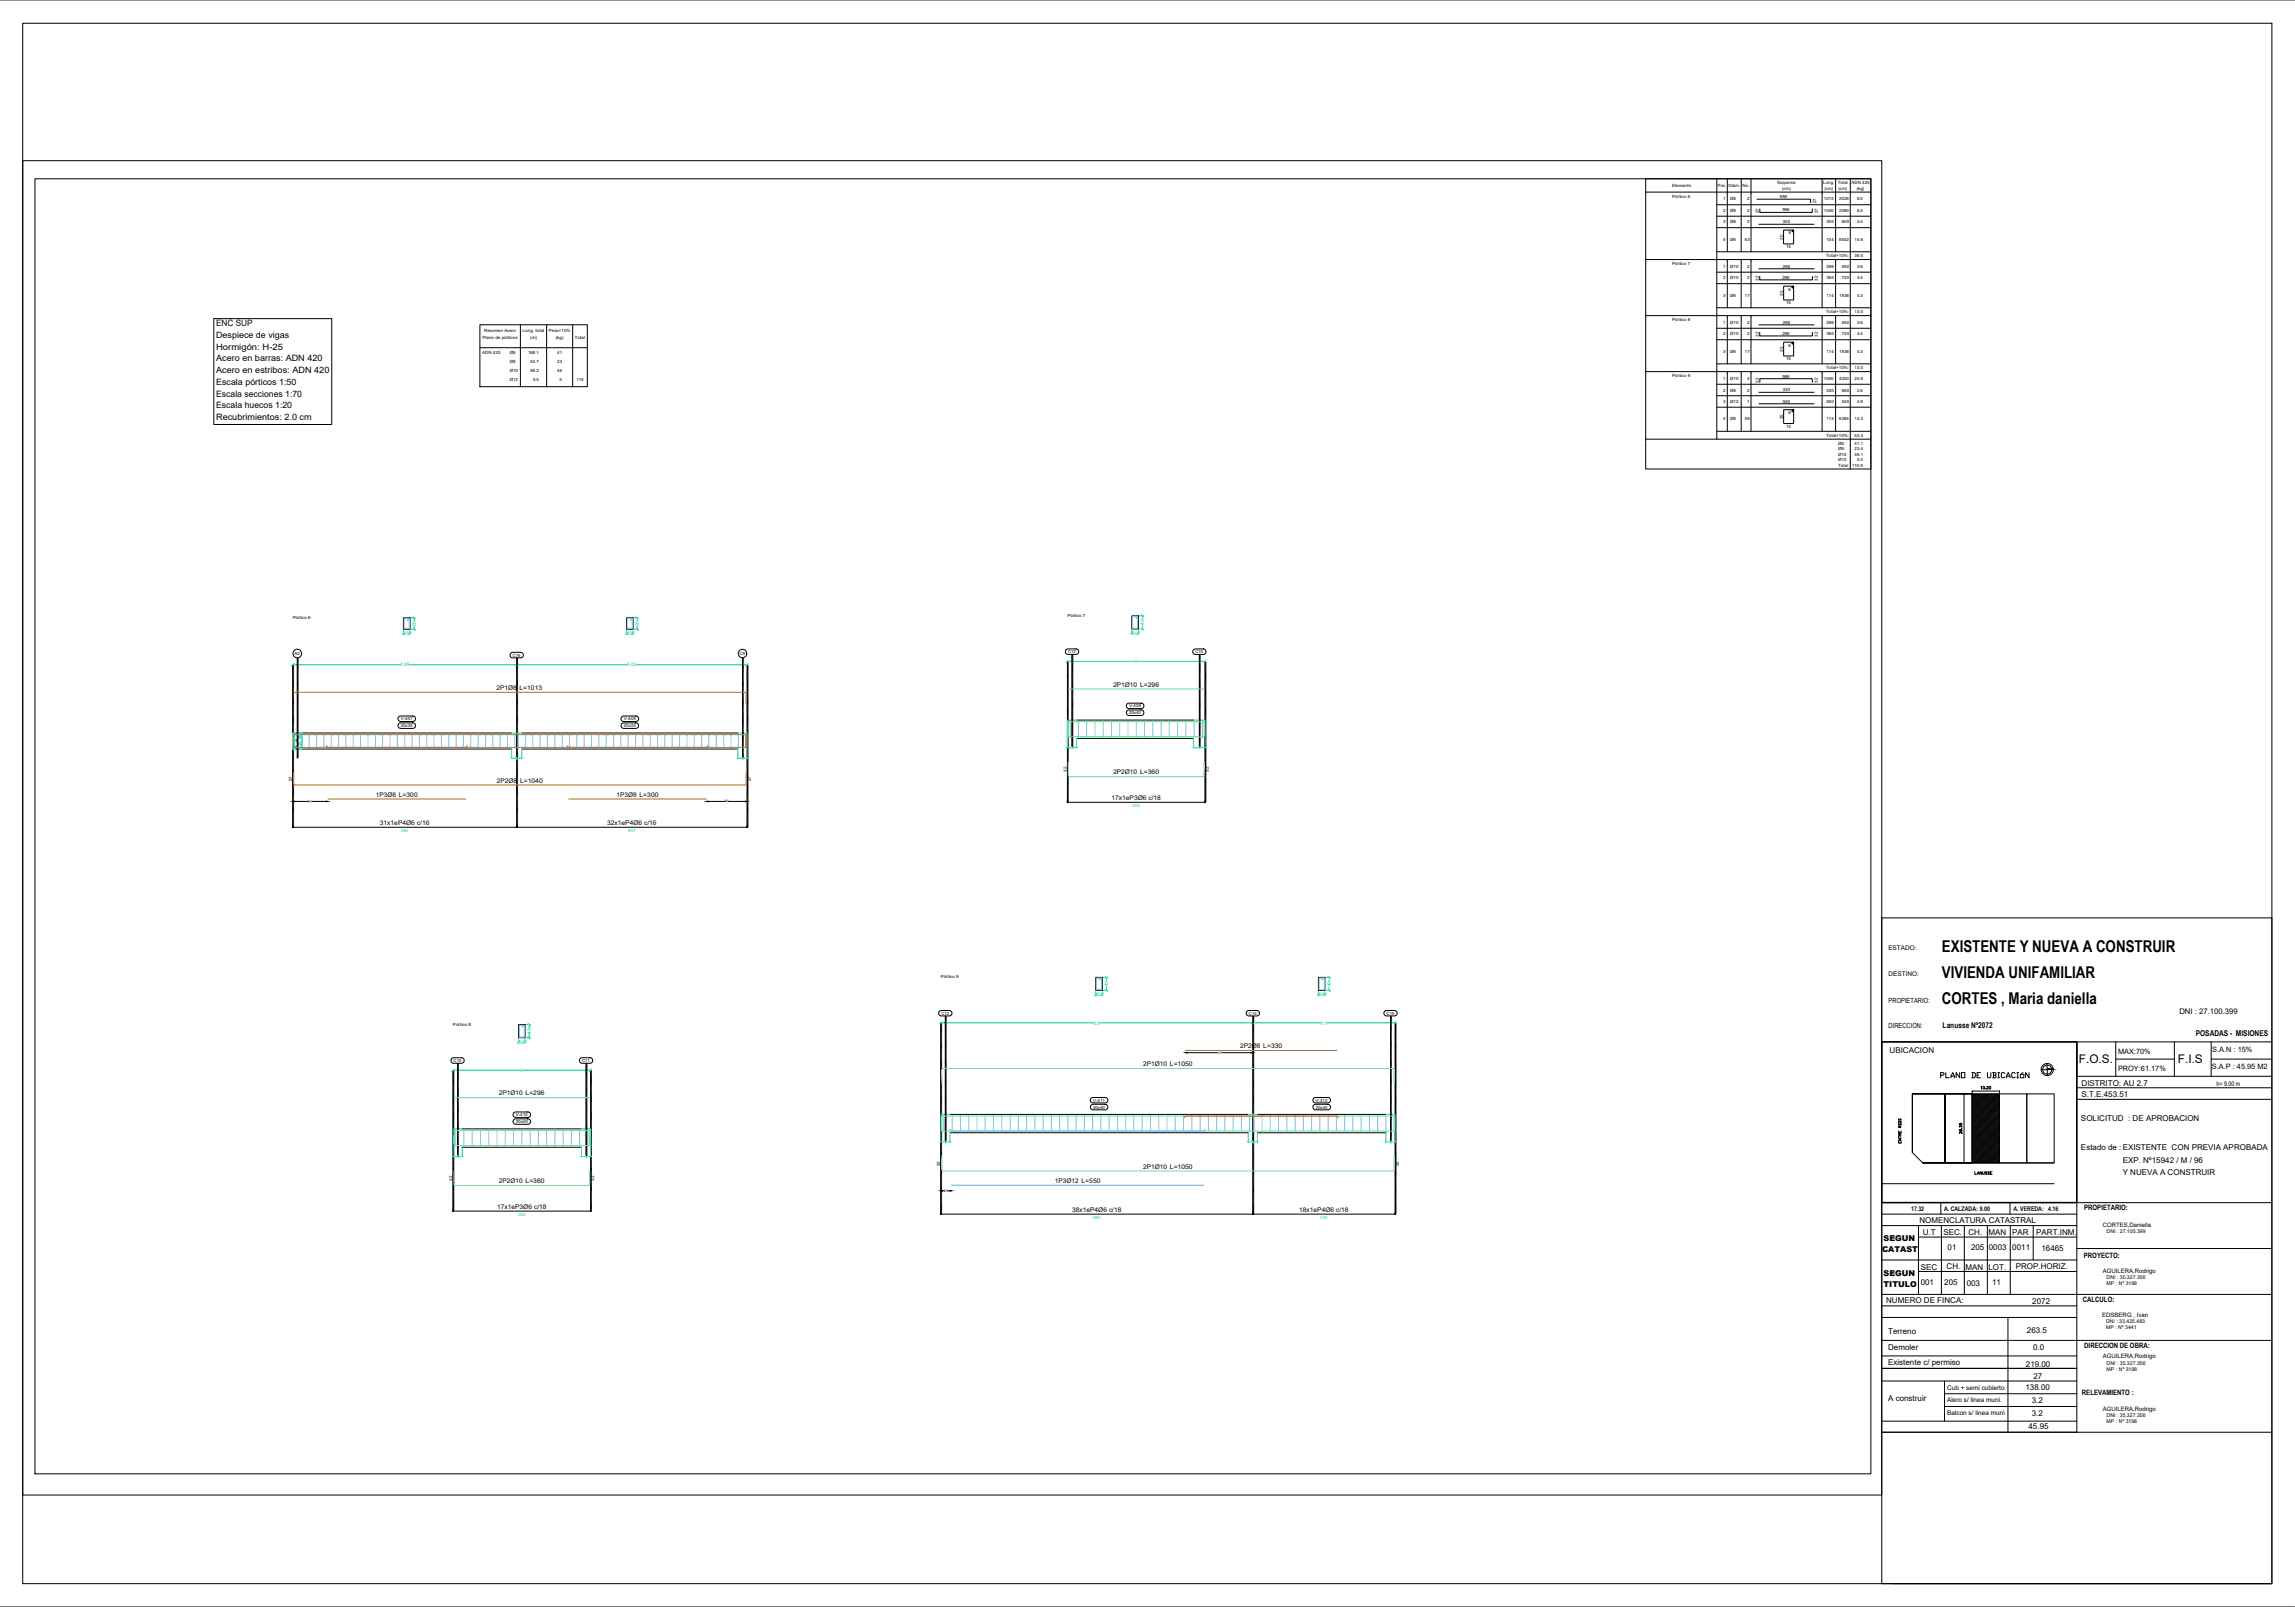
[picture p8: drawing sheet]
<svg xmlns="http://www.w3.org/2000/svg" width="1000mm" height="700mm" viewBox="0 0 1000 700" stroke-linecap="round" stroke-linejoin="round" font-family="sans-serif">
<defs><g id="words">
<g font-size="7.1">
<text x="846.2" y="414.8">EXISTENTE Y NUEVA A CONSTRUIR</text>
<text x="846.2" y="426.1">VIVIENDA UNIFAMILIAR</text>
<text x="846.2" y="437.2">CORTES , Maria daniella</text>
</g>
<text font-size="5.3" x="844.5" y="470.6">PLANO DE UBICACIÓN</text>
<g font-size="5.2">
<text x="905.9" y="462.8">F.O.S.</text>
<text x="949.1" y="462.8">F.I.S</text>
</g>
<g font-size="3.8">
<text x="94.2" y="142">ENC SUP</text>
<text x="94.2" y="147.2">Despiece de vigas</text>
<text x="94.2" y="152.3">Hormigón: H-25</text>
<text x="94.2" y="157.4">Acero en barras: ADN 420</text>
<text x="94.2" y="162.5">Acero en estribos: ADN 420</text>
<text x="94.2" y="167.7">Escala pórticos 1:50</text>
<text x="94.2" y="172.8">Escala secciones 1:70</text>
<text x="94.2" y="177.9">Escala huecos 1:20</text>
<text x="94.2" y="183">Recubrimientos: 2.0 cm</text>
</g>
<g font-size="3.5">
<text x="846.6" y="447.6">Lanusse Nº2072</text>
<text x="956.9" y="451.2">POSADAS - MISIONES</text>
<text x="823.5" y="458.7">UBICACION</text>
<text x="907.1" y="472.8">DISTRITO: AU 2.7</text>
<text x="907.1" y="477.6">S.T.E.453.51</text>
<text x="906.9" y="488.4">SOLICITUD : DE APROBACION</text>
<text x="906.9" y="500.8">Estado de :EXISTENTE CON PREVIA APROBADA</text>
<text x="925" y="506.4">EXP. Nº15942 / M / 96</text>
<text x="925" y="511.6">Y NUEVA A CONSTRUIR</text>
<text x="836.5" y="532.6">NOMENCLATURA CATASTRAL</text>
<text x="837.9" y="537.7">U.T</text>
<text x="846.9" y="537.7">SEC.</text>
<text x="857.8" y="537.7">CH.</text>
<text x="866.5" y="537.8">MAN</text>
<text x="876.9" y="537.7">PAR</text>
<text x="887.4" y="537.7">PART.INM.</text>
<text x="820.2" y="545.2">CATAST</text>
<text x="820.8" y="540.4">SEGUN</text>
<text x="848.7" y="544.5">01</text>
<text x="858.9" y="544.5">205</text>
<text x="866.7" y="544.5">0003</text>
<text x="876.9" y="544.6">0011</text>
<text x="889.6" y="544.7">16465</text>
<text x="820.8" y="555.7">SEGUN</text>
<text x="837.1" y="553.1">SEC</text>
<text x="848.3" y="552.8">CH.</text>
<text x="856.5" y="553">MAN</text>
<text x="866.6" y="552.9">LOT.</text>
<text x="878.5" y="552.9">PROP.HORIZ.</text>
<text x="820.8" y="560.5">TITULO</text>
<text x="837" y="559.8">001</text>
<text x="847.3" y="559.8">205</text>
<text x="857.1" y="560">003</text>
<text x="868.1" y="559.9">11</text>
<text x="821.9" y="567.7">NUMERO DE FINCA:</text>
<text x="885.7" y="567.9">2072</text>
<text x="822.8" y="581">Terreno</text>
<text x="883.3" y="580.7">263.5</text>
<text x="822.8" y="587.8">Demoler</text>
<text x="886" y="588.1">0.0</text>
<text x="822.8" y="594.7">Existente c/ permiso</text>
<text x="882.9" y="595.2">219.00</text>
<text x="882.6" y="605.5">138.00</text>
<text x="886.1" y="600.8">27</text>
<text x="822.8" y="610.2">A construir</text>
<text x="885.4" y="611.1">3.2</text>
<text x="885.4" y="616.6">3.2</text>
<text x="884" y="622.5">45.95</text>
</g>
<text font-size="3.4" x="949.7" y="441.7">DNI : 27.100.399</text>
<g font-size="3.2">
<text x="923" y="459">MAX:70%</text>
<text x="964.1" y="458.4">S.A.N : 15%</text>
<text x="923" y="466.4">PROY:61.17%</text>
<text x="963.9" y="465.8">S.A.P : 45.95 M2</text>
<text x="908.3" y="527">PROPIETARIO:</text>
<text x="908.1" y="547.9">PROYECTO:</text>
<text x="907.7" y="567">CALCULO:</text>
<text x="908.3" y="586.9">DIRECCION DE OBRA:</text>
<text x="907.3" y="607.4">RELEVAMIENTO :</text>
</g>
<g font-size="3.1">
<text x="823" y="436.8">PROPIETARIO:</text>
<text x="823" y="447.6">DIRECCION:</text>
</g>
<g font-size="2.8">
<text x="485.2" y="299">2P1Ø10 L=296</text>
<text x="216.4" y="300.5">2P1Ø8 L=1013</text>
<text x="216.6" y="340.8">2P2Ø8 L=1040</text>
<text x="485.2" y="337.2">2P2Ø10 L=360</text>
<text x="163.8" y="347.1">1P3Ø8 L=300</text>
<text x="268.7" y="347.1">1P3Ø8 L=300</text>
<text x="484.4" y="348.5">17x1eP3Ø6 c/18</text>
<text x="165.6" y="359.3">31x1eP4Ø6 c/16</text>
<text x="264.6" y="359.3">32x1eP4Ø6 c/16</text>
<text x="822.9" y="413.9">ESTADO:</text>
<text x="823" y="425">DESTINO:</text>
<text x="540.5" y="456.5">2P2Ø8 L=330</text>
<text x="498.2" y="464.4">2P1Ø10 L=1050</text>
<text x="966" y="472.8">h= 9.00 m</text>
<text x="217.4" y="477.1">2P1Ø10 L=296</text>
<text x="498.2" y="509">2P1Ø10 L=1050</text>
<text x="217.4" y="515.3">2P2Ø10 L=360</text>
<text x="459.7" y="515.2">1P3Ø12 L=550</text>
<text x="216.6" y="526.5">17x1eP3Ø6 c/18</text>
<text x="467.2" y="527.8">38x1eP4Ø6 c/18</text>
<text x="566.2" y="527.8">18x1eP4Ø6 c/18</text>
<text x="832.8" y="527.5">17.32</text>
<text x="847.2" y="527.5">A. CALZADA: 9.00</text>
<text x="877.4" y="527.5">A. VEREDA: 4.16</text>
<text x="848.5" y="605.2">Cub + semi cubierto</text>
<text x="848.5" y="610.7">Alero s/ linea muni.</text>
<text x="848.5" y="616.3">Balcon s/ linea muni</text>
</g>
<g font-size="2.6">
<text x="916.3" y="534.4">CORTES,Daniella</text>
<text x="916.3" y="554.4">AGUILERA,Rodrigo</text>
<text x="916.1" y="573.6">EDSBERG , Ivan</text>
<text x="916.3" y="591.7">AGUILERA,Rodrigo</text>
<text x="916.3" y="614.4">AGUILERA,Rodrigo</text>
</g>
<g font-size="2.2">
<text x="918" y="537.2">DNI : 27.100.399</text>
<text x="918" y="557.2">DNI : 35.327.356</text>
<text x="918" y="559.7">MP : Nº 3198</text>
<text x="917.8" y="576.3">DNI : 33.425.483</text>
<text x="917.8" y="578.8">MP : Nº 3441</text>
<text x="918" y="594.4">DNI : 35.327.356</text>
<text x="918" y="596.9">MP : Nº 3198</text>
<text x="918" y="617.1">DNI : 35.327.356</text>
<text x="918" y="619.6">MP : Nº 3198</text>
</g>
<g font-size="2.1" fill="#00dda5">
<text x="181.2" y="272.8" transform="rotate(-90 181.2 272.8)">35</text>
<text x="278.4" y="272.8" transform="rotate(-90 278.4 272.8)">35</text>
<text x="498.6" y="272.2" transform="rotate(-90 498.6 272.2)">40</text>
<text x="176.1" y="276.6">20</text>
<text x="273.3" y="276.6">20</text>
<text x="493.5" y="276.5">20</text>
<text x="174.4" y="290.3">4.88</text>
<text x="273.3" y="290.3">5.02</text>
<text x="494.6" y="288.8">3</text>
<text x="482.9" y="429.7" transform="rotate(-90 482.9 429.7)">40</text>
<text x="579.9" y="429.7" transform="rotate(-90 579.9 429.7)">40</text>
<text x="477.8" y="433.9">20</text>
<text x="574.8" y="433.9">20</text>
<text x="476.5" y="446.2">6.8</text>
<text x="575.6" y="446.2">3.1</text>
<text x="226.2" y="454.5">20</text>
<text x="231.4" y="450.3" transform="rotate(-90 231.4 450.3)">40</text>
<text x="226.8" y="466.8">3</text>
</g>
<g font-size="1.9">
<text x="728.8" y="81.4">Elemento</text>
<text x="748.7" y="81.4">Pos.</text>
<text x="753.2" y="81.4">Diám.</text>
<text x="759.4" y="81.4">No.</text>
<text x="774.6" y="80.2">Esquema</text>
<text x="776.6" y="82.6">(cm)</text>
<text x="794.6" y="80.2">Long.</text>
<text x="795.1" y="82.6">(cm)</text>
<text x="800.9" y="80.2">Total</text>
<text x="801.2" y="82.6">(cm)</text>
<text x="806.8" y="80.2">ADN 420</text>
<text x="809.1" y="82.6">(kg)</text>
<text x="728.7" y="86">Pórtico 6</text>
<text x="751" y="87.3">1</text>
<text x="754" y="87.3">Ø8</text>
<text x="761.4" y="87.3">2</text>
<text x="775.7" y="86.3">986</text>
<text x="791.5" y="88.6" transform="rotate(-90 791.5 88.6)">27</text>
<text x="794.8" y="87.3">1013</text>
<text x="801.5" y="87.3">2026</text>
<text x="809.3" y="87.3">8.0</text>
<text x="751" y="92.3">2</text>
<text x="754" y="92.3">Ø8</text>
<text x="761.4" y="92.3">2</text>
<text x="766.5" y="92.8" transform="rotate(-90 766.5 92.8)">27</text>
<text x="776.7" y="92.1">986</text>
<text x="792.2" y="92.8" transform="rotate(-90 792.2 92.8)">27</text>
<text x="794.8" y="92.3">1040</text>
<text x="801.5" y="92.3">2080</text>
<text x="809.3" y="92.3">8.2</text>
<text x="751" y="97.3">3</text>
<text x="754" y="97.3">Ø8</text>
<text x="761.4" y="97.3">2</text>
<text x="776.9" y="97.3">300</text>
<text x="795.9" y="97.3">300</text>
<text x="802.6" y="97.3">600</text>
<text x="809.3" y="97.3">2.4</text>
<text x="751" y="104.8">4</text>
<text x="754" y="104.8">Ø6</text>
<text x="760.4" y="104.8">63</text>
<text x="777.1" y="104.3" transform="rotate(-90 777.1 104.3)">30</text>
<text x="779.5" y="102.1">6</text>
<text x="795.9" y="104.8">104</text>
<text x="801.5" y="104.8">6552</text>
<text x="808.2" y="104.8">14.6</text>
<text x="778.4" y="108.1">15</text>
<text x="795.8" y="112">Total+10%:</text>
<text x="808.2" y="112">36.5</text>
<text x="728.7" y="115.4">Pórtico 7</text>
<text x="751" y="116.7">1</text>
<text x="754" y="116.7">Ø10</text>
<text x="761.4" y="116.7">2</text>
<text x="776.9" y="116.6">296</text>
<text x="795.9" y="116.7">296</text>
<text x="802.6" y="116.7">592</text>
<text x="809.3" y="116.7">3.6</text>
<text x="751" y="121.7">2</text>
<text x="754" y="121.7">Ø10</text>
<text x="761.4" y="121.7">2</text>
<text x="766.5" y="122.2" transform="rotate(-90 766.5 122.2)">32</text>
<text x="776.7" y="121.5">296</text>
<text x="792.2" y="122.2" transform="rotate(-90 792.2 122.2)">32</text>
<text x="795.9" y="121.7">360</text>
<text x="802.6" y="121.7">720</text>
<text x="809.3" y="121.7">4.4</text>
<text x="751" y="129.2">3</text>
<text x="754" y="129.2">Ø6</text>
<text x="760.4" y="129.2">17</text>
<text x="777" y="128.7" transform="rotate(-90 777 128.7)">35</text>
<text x="779.4" y="126.7">6</text>
<text x="795.9" y="129.2">114</text>
<text x="801.5" y="129.2">1938</text>
<text x="809.3" y="129.2">4.3</text>
<text x="778.4" y="132.5">15</text>
<text x="795.8" y="136.4">Total+10%:</text>
<text x="808.2" y="136.4">13.5</text>
<text x="728.7" y="139.8">Pórtico 8</text>
<text x="751" y="141.1">1</text>
<text x="754" y="141.1">Ø10</text>
<text x="761.4" y="141.1">2</text>
<text x="776.9" y="141">296</text>
<text x="795.9" y="141.1">296</text>
<text x="802.6" y="141.1">592</text>
<text x="809.3" y="141.1">3.6</text>
<text x="210.2" y="147.7">Plano de pórticos</text>
<text x="211" y="144.8">Resumen Acero</text>
<text x="227.8" y="144.8">Long. total</text>
<text x="231.1" y="147.7">(m)</text>
<text x="239.2" y="144.8">Peso+10%</text>
<text x="242.2" y="147.7">(kg)</text>
<text x="250.6" y="147.7">Total</text>
<text x="751" y="146.1">2</text>
<text x="754" y="146.1">Ø10</text>
<text x="761.4" y="146.1">2</text>
<text x="766.5" y="146.6" transform="rotate(-90 766.5 146.6)">32</text>
<text x="776.7" y="145.9">296</text>
<text x="792.2" y="146.6" transform="rotate(-90 792.2 146.6)">32</text>
<text x="795.9" y="146.1">360</text>
<text x="802.6" y="146.1">720</text>
<text x="809.3" y="146.1">4.4</text>
<text x="210.1" y="154.1">ADN 420</text>
<text x="222.1" y="154.1">Ø6</text>
<text x="230.1" y="154.1">168.1</text>
<text x="242.8" y="154.1">41</text>
<text x="751" y="153.6">3</text>
<text x="754" y="153.6">Ø6</text>
<text x="760.4" y="153.6">17</text>
<text x="777" y="153.1" transform="rotate(-90 777 153.1)">35</text>
<text x="779.4" y="151.1">6</text>
<text x="795.9" y="153.6">114</text>
<text x="801.5" y="153.6">1938</text>
<text x="809.3" y="153.6">4.3</text>
<text x="222.1" y="158.1">Ø8</text>
<text x="231.2" y="158.1">53.7</text>
<text x="242.8" y="158.1">23</text>
<text x="778.4" y="156.9">15</text>
<text x="795.8" y="160.8">Total+10%:</text>
<text x="808.2" y="160.8">13.5</text>
<text x="222.1" y="162.1">Ø10</text>
<text x="222.1" y="166.1">Ø12</text>
<text x="231.2" y="162.1">68.2</text>
<text x="232.3" y="166.1">5.5</text>
<text x="242.8" y="162.1">46</text>
<text x="243.9" y="166.1">5</text>
<text x="251.2" y="166.1">115</text>
<text x="728.7" y="164.2">Pórtico 9</text>
<text x="751" y="165.5">1</text>
<text x="754" y="165.5">Ø10</text>
<text x="761.4" y="165.5">4</text>
<text x="766.5" y="166.8" transform="rotate(-90 766.5 166.8)">32</text>
<text x="776.7" y="164.5">986</text>
<text x="792.2" y="166.8" transform="rotate(-90 792.2 166.8)">32</text>
<text x="794.8" y="165.5">1050</text>
<text x="801.5" y="165.5">4200</text>
<text x="808.2" y="165.5">25.9</text>
<text x="751" y="170.5">2</text>
<text x="754" y="170.5">Ø8</text>
<text x="761.4" y="170.5">2</text>
<text x="776.9" y="170.4">330</text>
<text x="795.9" y="170.5">330</text>
<text x="802.6" y="170.5">660</text>
<text x="809.3" y="170.5">2.6</text>
<text x="751" y="175.5">3</text>
<text x="754" y="175.5">Ø12</text>
<text x="761.4" y="175.5">1</text>
<text x="776.9" y="175.4">550</text>
<text x="795.9" y="175.5">550</text>
<text x="802.6" y="175.5">550</text>
<text x="809.3" y="175.5">4.9</text>
<text x="751" y="183">4</text>
<text x="754" y="183">Ø6</text>
<text x="760.4" y="183">56</text>
<text x="777" y="182.5" transform="rotate(-90 777 182.5)">35</text>
<text x="779.4" y="180.5">6</text>
<text x="795.9" y="183">114</text>
<text x="801.5" y="183">6384</text>
<text x="808.2" y="183">14.2</text>
<text x="778.4" y="186.3">15</text>
<text x="795.8" y="190.2">Total+10%:</text>
<text x="808.2" y="190.2">52.4</text>
<text x="801" y="193.6">Ø6:</text>
<text x="801" y="196">Ø8:</text>
<text x="808.2" y="193.6">41.1</text>
<text x="808.2" y="196">23.4</text>
<text x="801" y="198.4">Ø10:</text>
<text x="801" y="200.8">Ø12:</text>
<text x="801" y="203.2">Total:</text>
<text x="807.1" y="203.2">115.9</text>
<text x="808.2" y="198.4">46.1</text>
<text x="809.3" y="200.8">5.3</text>
<text x="127.6" y="269.5">Pórtico 6</text>
<text x="465.2" y="268.6">Pórtico 7</text>
<text x="128.4" y="285.3">A0</text>
<text x="223.5" y="286">C16</text>
<text x="322.4" y="285.3">C9</text>
<text x="465.5" y="284.5">C12</text>
<text x="521" y="284.5">C10</text>
<text x="492" y="311.1">20x40</text>
<text x="492" y="308.1">V-409</text>
<text x="174.6" y="316.7">20x35</text>
<text x="174.6" y="313.7">V-407</text>
<text x="271.8" y="313.7">V-408</text>
<text x="271.9" y="316.7">20x35</text>
<text x="127.3" y="340.2" transform="rotate(-90 127.3 340.2)">27</text>
<text x="327.2" y="340.2" transform="rotate(-90 327.2 340.2)">27</text>
<text x="464.9" y="336.1" transform="rotate(-90 464.9 336.1)">32</text>
<text x="526.8" y="336.1" transform="rotate(-90 526.8 336.1)">32</text>
<text x="410" y="426.1">Pórtico 9</text>
<text x="410.3" y="442">C12</text>
<text x="544.3" y="442">C14</text>
<text x="604.3" y="442">C15</text>
<text x="197.4" y="446.7">Pórtico 8</text>
<text x="197.7" y="462.5">C15</text>
<text x="253.7" y="462.5">C11</text>
<text x="476.3" y="479.9">V-411</text>
<text x="573.3" y="479.9">V-412</text>
<text x="476.3" y="482.9">20x40</text>
<text x="573.4" y="482.9">20x40</text>
<text x="224.7" y="486.2">V-410</text>
<text x="224.8" y="489.2">20x40</text>
<text x="409.7" y="507.8" transform="rotate(-90 409.7 507.8)">32</text>
<text x="609.6" y="507.8" transform="rotate(-90 609.6 507.8)">32</text>
<text x="197.1" y="514.2" transform="rotate(-90 197.1 514.2)">32</text>
<text x="259" y="514.2" transform="rotate(-90 259 514.2)">32</text>
</g>
<g font-size="1.9" fill="#00dda5">
<text x="493.5" y="351.4">300</text>
<text x="174.8" y="362.3">488</text>
<text x="273.7" y="362.3">502</text>
<text x="225.8" y="529.5">300</text>
<text x="476.3" y="530.8">680</text>
<text x="575.4" y="530.8">310</text>
</g>
<g font-size="1.4">
<text x="134.5" y="349.6">77</text>
<text x="315.9" y="349.5">89</text>
<text x="530.1" y="459">147</text>
<text x="411.5" y="519.1">23</text>
</g>
</g></defs>
<!-- layer: RECUAD_MARCO -->
<path d="M15.2 77.9h800.1v564h-800.1z" fill="none" stroke="#000" stroke-width=".44"/>
<!-- layer: TABLAS -->
<g fill="none" stroke="#000" stroke-width=".44">
<path d="M717.2 77.9h98.1v126.4h-98.1zM748.2 77.9v113.4M752.7 77.9v31.8M758.8 77.9v31.8M763.1 77.9v31.8M794 77.9v31.8M799.9 77.9v31.8M806.3 77.9v126.4M717.2 83.7h98.1M717.2 113h98.1M748.2 109.7h67.1M752.7 113v21"/>
<path d="M758.8 113v21M763.1 113v21M794 113v21M799.9 113v21M717.2 137.5h98.1M748.2 134h67.1M752.7 137.5v21M758.8 137.5v21M763.1 137.5v21M794 137.5v21M799.9 137.5v21M209.1 141.4h46.8v27h-46.8z"/>
<path d="M209.1 151.4h46.8M226.8 141.4v27M238.2 141.4v27M249.6 141.4v27M748.2 158.5h67.1M717.2 161.9h98.1M752.7 161.9v25.9M758.8 161.9v25.9M763.1 161.9v25.9M794 161.9v25.9M799.9 161.9v25.9M717.2 191.3h98.1"/>
<path d="M748.2 187.8h67.1"/>
</g>
<!-- layer: DESPIECES_TABLA -->
<g fill="none" stroke="#000" stroke-width=".44">
<path d="M765.6 86.8h23.4l.1 1.4M766.5 97.7h24M766.9 91v1.5h22.8l.1-1.5M766.5 117.1h24M780.9 100.8l.7-.5v5.9h-4.3v-5.9h4.3l-.5 .7M766.9 120.4v1.5h22.9v-1.5M780.8 125.2l.8-.5v5.8l-4.2 .1-.1-5.9 4.3-.1-.6 .9M766.5 141.5h24M766.9 144.8v1.5h22.9v-1.5M780.8 149.7l.8-.5v5.8h-4.2l-.1-5.8 4.2-.2 .1 .3-.6 .6M766.5 170.9h24M766.5 175.9h24"/>
<path d="M766.9 166.5v-1.6h22.8l.1 1.6M780.8 179l.8-.5v5.8l-4.2 .1-.1-5.9 4.3-.1-.6 .9"/>
</g>
<!-- layer: TEXTO_TABLAS -->
<path d="M748.2 89.2h67.1M748.2 94.2h67.1M748.2 99.2h67.1M748.2 118.5h67.1M748.2 123.5h67.1M748.2 143h67.1M748.2 148h67.1M748.2 167.4h67.1M748.2 172.4h67.1M748.2 177.3h67.1" fill="none" stroke="#000" stroke-width=".44"/>
<!-- layer: SEC_COTAS_SEC_DIM_VIGA -->
<g fill="none" stroke="#00dda5" stroke-width=".44">
<path d="M175.8 274.7v1.8M175.8 275.9h.4M176.3 275.4l-1 1M178.4 275.9h.3M178.7 274.7v1.8M179.2 275.4l-1 1M179.2 274.1h1.8M179.2 269.1h1.8M180 268.6l1 1M180 273.6l1 1M180.5 269.1v1.4M180.5 272.7v1.4"/>
<path d="M273 275.9h.4M273 274.7v1.8M273.6 275.4l-1.1 1M275.5 275.9h.4M275.9 274.7v1.8M276.4 275.4l-1 1M276.4 274.1h1.8M276.4 269.1h1.8M277.2 268.6l1 1M277.2 273.6l1 1M277.7 269.1v1.4M277.7 272.7v1.4"/>
<path d="M493.2 274.5v1.8M493.2 275.7h.4M493.7 275.2l-1 1M495.8 275.7h.3M496.1 274.5v1.8M496.6 275.2l-1 1M496.7 274h1.7M496.7 268.2h1.7M497.4 267.7l.9 1M497.4 273.4l.9 1M497.9 268.2v1.8M497.9 272.2v1.8"/>
<path d="M477.5 432v1.7M477.5 433.2h.4M478 432.7l-.9 1M480.1 433.2h.3M480.4 432v1.7M480.9 432.7l-1 1M480.9 431.4h1.8M480.9 425.7h1.8M481.7 425.2l1 1M481.7 430.9l1 1M482.2 425.7v1.8M482.2 429.7v1.7"/>
<path d="M574.5 433.2h.4M574.5 432v1.7M575.1 432.7l-1.1 1M577 433.2h.4M577.4 432v1.7M577.9 432.7l-1 1M578 431.4h1.8M578 425.7h1.8M578.7 425.2l1 1M578.7 430.9l1 1M579.2 425.7v1.8M579.2 429.7v1.7"/>
<path d="M226 452.6v1.7M226 453.8h.3M226.5 453.3l-1 1M228.5 453.8h.3M228.8 452.6v1.7M229.3 453.3l-1 1M229.4 452h1.7M229.4 446.3h1.7M230.1 445.8l1 1M230.1 451.5l1 1M230.6 446.3v1.7M230.6 450.2v1.8"/>
</g>
<!-- layer: SEC_CONT_VIG_HORMIGON_SECCION -->
<path d="M175.8 269.1h2.9v5h-2.9zM273 269.1h2.9v5h-2.9zM493.2 268.2h2.9v5.8h-2.9zM477.5 425.7h2.9v5.7h-2.9zM574.5 425.7h2.9v5.7h-2.9zM226 446.3h2.8v5.7h-2.8z" fill="none" stroke="#000" stroke-width=".44"/>
<g fill="none" stroke="#dd6e00" stroke-width=".44">
<path d="M128 320h196.7l.5 .4v4.9M128 301.5h196.7l.5 .5v4.9M128 320.1v5.1l.4 .3h196.3l.5-.5v-4.9M128 336.4v5.2l.4 .3h196.3l.5-.6v-4.9M142.2 324.8l.7 .7h60l.7-.7M247.1 324.8l.7 .7h60l.7-.7M142.9 348h60M247.8 348h60M516.6 457.5h66M516 486.8l.6-.7h66l.8 .7"/>
<circle cx="176.3" cy="269.5" r=".06"/>
<circle cx="176.3" cy="273.6" r=".06"/>
<circle cx="177.3" cy="273.6" r=".06"/>
<circle cx="178.3" cy="269.5" r=".06"/>
<circle cx="178.3" cy="273.6" r=".06"/>
<circle cx="273.5" cy="269.5" r=".06"/>
<circle cx="273.5" cy="273.6" r=".06"/>
<circle cx="274.5" cy="273.6" r=".06"/>
<circle cx="275.5" cy="269.5" r=".06"/>
<circle cx="275.5" cy="273.6" r=".06"/>
<circle cx="575.7" cy="426.1" r=".06"/>
<circle cx="576.3" cy="426.1" r=".06"/>
</g>
<g fill="none" stroke="#7fbfff" stroke-width=".44">
<path d="M177.6 270.1l.8-.6v4.2l-2.1 .1-.2-4.3 2.2-.1-.6 .8M274.8 270.1l.7-.6v4.2l-2 .1-.2-4.3 2.2-.1-.6 .8M495 269.2l.8-.6v4.9l-2.2 .1v-5l2.1-.1-.6 .8M128.4 319.6v6.3M131.6 319.6v6.3M134.7 319.6v6.3M138 319.6v6.3M141.1 319.6v6.3M144.4 319.6v6.3M147.6 319.6v6.3M150.7 319.6v6.3M154 319.6v6.3"/>
<path d="M157.1 319.6v6.3M160.4 319.6v6.3M163.6 319.6v6.3M166.8 319.6v6.3M170 319.6v6.3M173.1 319.6v6.3M176.4 319.6v6.3M179.6 319.6v6.3M182.8 319.6v6.3M186 319.6v6.3M189.1 319.6v6.3M192.4 319.6v6.3"/>
<path d="M195.6 319.6v6.3M198.8 319.6v6.3M202 319.6v6.3M205.1 319.6v6.3M208.4 319.6v6.3M211.6 319.6v6.3M214.8 319.6v6.3M218 319.6v6.3M221.1 319.6v6.3M224.4 319.6v6.3M225.8 319.6v6.3M229 319.6v6.3"/>
<path d="M232.2 319.6v6.3M235.4 319.6v6.3M238.5 319.6v6.3M241.8 319.6v6.3M245 319.6v6.3M248.2 319.6v6.3M251.4 319.6v6.3M254.6 319.6v6.3M257.8 319.6v6.3M261 319.6v6.3M264.2 319.6v6.3M267.4 319.6v6.3"/>
<path d="M270.6 319.6v6.3M273.8 319.6v6.3M276.9 319.6v6.3M280.2 319.6v6.3M283.4 319.6v6.3M286.6 319.6v6.3M289.8 319.6v6.3M292.9 319.6v6.3M296.2 319.6v6.3M299.4 319.6v6.3M302.6 319.6v6.3M305.8 319.6v6.3"/>
<path d="M308.9 319.6v6.3M312.2 319.6v6.3M315.4 319.6v6.3M318.6 319.6v6.3M321.8 319.6v6.3M325 319.6v6.3M466.3 314v7.2M469.9 314v7.2M473.5 314v7.2M477.2 314v7.2M480.8 314v7.2M484.4 314v7.2"/>
<path d="M488 314v7.2M491.6 314v7.2M495.2 314v7.2M498.8 314v7.2M502.4 314v7.2M506 314v7.2M509.6 314v7.2M513.2 314v7.2M516.8 314v7.2M520.4 314v7.2M524 314v7.2M479.3 426.6l.8-.5v4.9l-2.1 .1-.1-5h2.2l-.7 .7"/>
<path d="M576.3 426.6l.8-.5v4.9l-2.1 .1-.1-5 2.1-.1-.6 .8M227.7 447.3l.8-.7v5l-2.1 .1-.1-5.1h2.2l-.7 .8M198.6 492.1v7.2M202.2 492.1v7.2M205.8 492.1v7.2M209.4 492.1v7.2M213 492.1v7.2M216.6 492.1v7.2M220.2 492.1v7.2M223.8 492.1v7.2M227.4 492.1v7.2M231 492.1v7.2"/>
<path d="M234.6 492.1v7.2M238.2 492.1v7.2M241.8 492.1v7.2M245.4 492.1v7.2M249 492.1v7.2M252.6 492.1v7.2M256.2 492.1v7.2M411.4 485.8v7.2M415 485.8v7.2M418.5 485.8v7.2M422.1 485.8v7.2M425.7 485.8v7.2"/>
<path d="M429.3 485.8v7.2M432.9 485.8v7.2M436.5 485.8v7.2M440.2 485.8v7.2M443.8 485.8v7.2M447.4 485.8v7.2M451 485.8v7.2M454.6 485.8v7.2M458.2 485.8v7.2M461.8 485.8v7.2M465.4 485.8v7.2M469 485.8v7.2"/>
<path d="M472.6 485.8v7.2M476.2 485.8v7.2M479.8 485.8v7.2M483.4 485.8v7.2M487 485.8v7.2M490.6 485.8v7.2M494.2 485.8v7.2M497.8 485.8v7.2M501.4 485.8v7.2M505 485.8v7.2M508.6 485.8v7.2M512.1 485.8v7.2"/>
<path d="M515.7 485.8v7.2M519.4 485.8v7.2M523 485.8v7.2M526.6 485.8v7.2M530.2 485.8v7.2M533.8 485.8v7.2M537.4 485.8v7.2M541 485.8v7.2M544.6 485.8v7.2M546.4 485.8v7.2M550 485.8v7.2M553.6 485.8v7.2"/>
<path d="M557.1 485.8v7.2M560.8 485.8v7.2M564.4 485.8v7.2M568 485.8v7.2M571.6 485.8v7.2M575.2 485.8v7.2M578.8 485.8v7.2M582.4 485.8v7.2M586 485.8v7.2M589.6 485.8v7.2M593.2 485.8v7.2M596.8 485.8v7.2"/>
<path d="M600.4 485.8v7.2M604 485.8v7.2M607.6 485.8v7.2"/>
</g>
<!-- layer: ALZ_COT_COT_LIN_APOYOS -->
<g fill="none" stroke="#000" stroke-width=".44">
<path d="M127.6 289.9h.1M127.6 290.3h.1M127.6 290.7h.1M127.6 291.1h.1M127.6 291.5h.1M127.6 291.9h.1M127.6 292.3h.1M127.6 292.7h.1M127.6 293.2h.1M127.6 293.6h.1M127.6 294h.1M127.6 294.4h.1"/>
<path d="M127.6 294.8h.1M127.6 295.2h.1M127.6 295.6h.1M127.6 296.1h.1M127.6 296.5h.1M127.6 296.9h.1M127.6 297.3h.1M127.6 297.7h.1M127.6 298.1h.1M127.6 298.5h.1M127.6 298.9h.1M127.6 299.4h.1"/>
<path d="M127.6 299.8h.1M127.6 289.5v.2M127.6 290v.2M127.6 290.4v.2M127.6 290.8v.2M127.6 291.2v.2M127.6 291.6v.2M127.6 292v.2M127.6 292.5v.1M127.6 292.8v.2M127.6 293.3v.2M127.6 293.7v.2"/>
<path d="M127.6 294.1v.2M127.6 294.5v.2M127.6 294.9v.2M127.6 295.3v.2M127.6 295.8v.1M127.6 296.1v.2M127.6 296.6v.2M127.6 297v.2M127.6 297.4v.2M127.6 297.8v.2M127.6 298.2v.2M127.6 298.6v.2"/>
<path d="M127.6 299.1v.1M127.6 299.4v.2M127.6 299.9v.2M225.2 289.9h.1M225.2 290.3h.1M225.2 290.7h.1M225.2 291.1h.1M225.2 291.5h.1M225.2 291.9h.1M225.2 292.3h.1M225.2 292.7h.1M225.2 293.2h.1"/>
<path d="M225.2 293.6h.1M225.2 294h.1M225.2 294.4h.1M225.2 294.8h.1M225.2 295.2h.1M225.2 295.6h.1M225.2 296.1h.1M225.2 296.5h.1M225.2 296.9h.1M225.2 297.3h.1M225.2 297.7h.1M225.2 298.1h.1"/>
<path d="M225.2 298.5h.1M225.2 298.9h.1M225.2 299.4h.1M225.2 299.8h.1M225.2 289.5v.2M225.2 290v.2M225.2 290.4v.2M225.2 290.8v.2M225.2 291.2v.2M225.2 291.6v.2M225.2 292v.2M225.2 292.5v.1"/>
<path d="M225.2 292.8v.2M225.2 293.3v.2M225.2 293.7v.2M225.2 294.1v.2M225.2 294.5v.2M225.2 294.9v.2M225.2 295.3v.2M225.2 295.8v.1M225.2 296.1v.2M225.2 296.6v.2M225.2 297v.2M225.2 297.4v.2"/>
<path d="M225.2 297.8v.2M225.2 298.2v.2M225.2 298.6v.2M225.2 299.1v.1M225.2 299.4v.2M225.2 299.9v.2M325.6 289.9h.1M325.6 290.3h.1M325.6 290.7h.1M325.6 291.1h.1M325.6 291.5h.1M325.6 291.9h.1"/>
<path d="M325.6 292.3h.1M325.6 292.7h.1M325.6 293.2h.1M325.6 293.6h.1M325.6 294h.1M325.6 294.4h.1M325.6 294.8h.1M325.6 295.2h.1M325.6 295.6h.1M325.6 296.1h.1M325.6 296.5h.1M325.6 296.9h.1"/>
<path d="M325.6 297.3h.1M325.6 297.7h.1M325.6 298.1h.1M325.6 298.5h.1M325.6 298.9h.1M325.6 299.4h.1M325.6 299.8h.1M325.6 289.5v.2M325.6 290v.2M325.6 290.4v.2M325.6 290.8v.2M325.6 291.2v.2"/>
<path d="M325.6 291.6v.2M325.6 292v.2M325.6 292.5v.1M325.6 292.8v.2M325.6 293.3v.2M325.6 293.7v.2M325.6 294.1v.2M325.6 294.5v.2M325.6 294.9v.2M325.6 295.3v.2M325.6 295.8v.1M325.6 296.1v.2"/>
<path d="M325.6 296.6v.2M325.6 297v.2M325.6 297.4v.2M325.6 297.8v.2M325.6 298.2v.2M325.6 298.6v.2M325.6 299.1v.1M325.6 299.4v.2M325.6 299.9v.2M465.2 288.4h.1M465.2 288.8h.1M465.2 289.2h.1"/>
<path d="M465.2 289.7h.1M465.2 290.1h.1M465.2 290.5h.1M465.2 290.9h.1M465.2 291.3h.1M465.2 291.7h.1M465.2 292.1h.1M465.2 292.5h.1M465.2 293h.1M465.2 293.4h.1M465.2 293.8h.1M465.2 294.2h.1"/>
<path d="M465.2 294.6h.1M465.2 295h.1M465.2 295.4h.1M465.2 295.8h.1M465.2 296.3h.1M465.2 296.7h.1M465.2 297.1h.1M465.2 297.5h.1M465.2 297.9h.1M465.2 298.3h.1M465.2 298.7h.1M465.2 299.1h.1"/>
<path d="M465.2 299.6h.1M465.2 299.9h.1M465.2 288.1v.2M465.2 288.5v.2M465.2 288.9v.3M465.2 289.4v.1M465.2 289.7v.3M465.2 290.2v.2M465.2 290.6v.2M465.2 291v.2M465.2 291.4v.2M465.2 291.8v.2"/>
<path d="M465.2 292.2v.3M465.2 292.7v.1M465.2 293v.3M465.2 293.5v.2M465.2 293.9v.2M465.2 294.3v.2M465.2 294.7v.2M465.2 295.1v.2M465.2 295.5v.3M465.2 296v.1M465.2 296.3v.3M465.2 296.8v.2"/>
<path d="M465.2 297.2v.2M465.2 297.6v.2M465.2 298v.2M465.2 298.4v.2M465.2 298.8v.3M465.2 299.2v.2M465.2 299.6v.3M525.1 288.4h.1M525.1 288.8h.1M525.1 289.2h.1M525.1 289.7h.1M525.1 290.1h.1"/>
<path d="M525.1 290.5h.1M525.1 290.9h.1M525.1 291.3h.1M525.1 291.7h.1M525.1 292.1h.1M525.1 292.5h.1M525.1 293h.1M525.1 293.4h.1M525.1 293.8h.1M525.1 294.2h.1M525.1 294.6h.1M525.1 295h.1"/>
<path d="M525.1 295.4h.1M525.1 295.8h.1M525.1 296.3h.1M525.1 296.7h.1M525.1 297.1h.1M525.1 297.5h.1M525.1 297.9h.1M525.1 298.3h.1M525.1 298.7h.1M525.1 299.1h.1M525.1 299.6h.1M525.1 299.9h.1"/>
<path d="M525.1 288.1v.2M525.1 288.5v.2M525.1 288.9v.3M525.1 289.4v.1M525.1 289.7v.3M525.1 290.2v.2M525.1 290.6v.2M525.1 291v.2M525.1 291.4v.2M525.1 291.8v.2M525.1 292.2v.3M525.1 292.7v.1"/>
<path d="M525.1 293v.3M525.1 293.5v.2M525.1 293.9v.2M525.1 294.3v.2M525.1 294.7v.2M525.1 295.1v.2M525.1 295.5v.3M525.1 296v.1M525.1 296.3v.3M525.1 296.8v.2M525.1 297.2v.2M525.1 297.6v.2"/>
<path d="M525.1 298v.2M525.1 298.4v.2M525.1 298.8v.3M525.1 299.2v.2M525.1 299.6v.3M127.6 300.2h.1M127.6 300.6h.1M127.6 301h.1M127.6 301.4h.1M127.6 301.8h.1M127.6 302.2h.1M127.6 302.7h.1"/>
<path d="M127.6 303.1h.1M127.6 303.5h.1M127.6 303.9h.1M127.6 304.3h.1M127.6 304.7h.1M127.6 305.1h.1M127.6 305.5h.1M127.6 306h.1M127.6 306.4h.1M127.6 306.8h.1M127.6 307.2h.1M127.6 307.6h.1"/>
<path d="M127.6 308h.1M127.6 308.4h.1M127.6 308.8h.1M127.6 309.3h.1M127.6 309.6h.1M127.6 310.1h.1M127.6 310.5h.1M127.6 310.9h.1M127.6 311.3h.1M127.6 311.7h.1M127.6 312.1h.1M127.6 312.6h.1"/>
<path d="M127.6 312.9h.1M127.6 313.4h.1M127.6 313.8h.1M127.6 314.2h.1M127.6 314.6h.1M127.6 315h.1M127.6 315.4h.1M127.6 315.9h.1M127.6 316.2h.1M127.6 316.7h.1M127.6 317.1h.1M127.6 317.5h.1"/>
<path d="M127.6 317.9h.1M127.6 318.3h.1M127.6 318.7h.1M127.6 319.2h.1M127.6 319.5h.1M127.6 320h.1M127.6 300.3v.2M127.6 300.7v.2M127.6 301.1v.2M127.6 301.5v.2M127.6 301.9v.2M127.6 302.4v.1"/>
<path d="M127.6 302.7v.3M127.6 303.2v.2M127.6 303.6v.2M127.6 304v.2M127.6 304.4v.2M127.6 304.8v.2M127.6 305.2v.2M127.6 305.7v.1M127.6 306v.3M127.6 306.5v.2M127.6 306.9v.2M127.6 307.3v.2"/>
<path d="M127.6 307.7v.2M127.6 308.1v.2M127.6 308.5v.3M127.6 308.9v.2M127.6 309.3v.3M127.6 309.8v.2M127.6 310.2v.2M127.6 310.6v.2M127.6 311v.2M127.6 311.4v.2M127.6 311.8v.2M127.6 312.2v.2"/>
<path d="M127.6 312.6v.3M127.6 313.1v.2M127.6 313.5v.2M127.6 313.9v.2M127.6 314.3v.2M127.6 314.7v.2M127.6 315.1v.2M127.6 315.5v.2M127.6 315.9v.3M127.6 316.4v.2M127.6 316.8v.2M127.6 317.2v.2"/>
<path d="M127.6 317.6v.2M127.6 318v.2M127.6 318.4v.2M127.6 318.8v.2M127.6 319.2v.3M127.6 319.7v.2M225.2 300.2h.1M225.2 300.6h.1M225.2 301h.1M225.2 301.4h.1M225.2 301.8h.1M225.2 302.2h.1"/>
<path d="M225.2 302.7h.1M225.2 303.1h.1M225.2 303.5h.1M225.2 303.9h.1M225.2 304.3h.1M225.2 304.7h.1M225.2 305.1h.1M225.2 305.5h.1M225.2 306h.1M225.2 306.4h.1M225.2 306.8h.1M225.2 307.2h.1"/>
<path d="M225.2 307.6h.1M225.2 308h.1M225.2 308.4h.1M225.2 308.8h.1M225.2 309.3h.1M225.2 309.6h.1M225.2 310.1h.1M225.2 310.5h.1M225.2 310.9h.1M225.2 311.3h.1M225.2 311.7h.1M225.2 312.1h.1"/>
<path d="M225.2 312.6h.1M225.2 312.9h.1M225.2 313.4h.1M225.2 313.8h.1M225.2 314.2h.1M225.2 314.6h.1M225.2 315h.1M225.2 315.4h.1M225.2 315.9h.1M225.2 316.2h.1M225.2 316.7h.1M225.2 317.1h.1"/>
<path d="M225.2 317.5h.1M225.2 317.9h.1M225.2 318.3h.1M225.2 318.7h.1M225.2 319.2h.1M225.2 319.5h.1M225.2 320h.1M225.2 300.3v.2M225.2 300.7v.2M225.2 301.1v.2M225.2 301.5v.2M225.2 301.9v.2"/>
<path d="M225.2 302.4v.1M225.2 302.7v.3M225.2 303.2v.2M225.2 303.6v.2M225.2 304v.2M225.2 304.4v.2M225.2 304.8v.2M225.2 305.2v.2M225.2 305.7v.1M225.2 306v.3M225.2 306.5v.2M225.2 306.9v.2"/>
<path d="M225.2 307.3v.2M225.2 307.7v.2M225.2 308.1v.2M225.2 308.5v.3M225.2 308.9v.2M225.2 309.3v.3M225.2 309.8v.2M225.2 310.2v.2M225.2 310.6v.2M225.2 311v.2M225.2 311.4v.2M225.2 311.8v.2"/>
<path d="M225.2 312.2v.2M225.2 312.6v.3M225.2 313.1v.2M225.2 313.5v.2M225.2 313.9v.2M225.2 314.3v.2M225.2 314.7v.2M225.2 315.1v.2M225.2 315.5v.2M225.2 315.9v.3M225.2 316.4v.2M225.2 316.8v.2"/>
<path d="M225.2 317.2v.2M225.2 317.6v.2M225.2 318v.2M225.2 318.4v.2M225.2 318.8v.2M225.2 319.2v.3M225.2 319.7v.2M325.6 300.2h.1M325.6 300.6h.1M325.6 301h.1M325.6 301.4h.1M325.6 301.8h.1"/>
<path d="M325.6 302.2h.1M325.6 302.7h.1M325.6 303.1h.1M325.6 303.5h.1M325.6 303.9h.1M325.6 304.3h.1M325.6 304.7h.1M325.6 305.1h.1M325.6 305.5h.1M325.6 306h.1M325.6 306.4h.1M325.6 306.8h.1"/>
<path d="M325.6 307.2h.1M325.6 307.6h.1M325.6 308h.1M325.6 308.4h.1M325.6 308.8h.1M325.6 309.3h.1M325.6 309.6h.1M325.6 310.1h.1M325.6 310.5h.1M325.6 310.9h.1M325.6 311.3h.1M325.6 311.7h.1"/>
<path d="M325.6 312.1h.1M325.6 312.6h.1M325.6 312.9h.1M325.6 313.4h.1M325.6 313.8h.1M325.6 314.2h.1M325.6 314.6h.1M325.6 315h.1M325.6 315.4h.1M325.6 315.9h.1M325.6 316.2h.1M325.6 316.7h.1"/>
<path d="M325.6 317.1h.1M325.6 317.5h.1M325.6 317.9h.1M325.6 318.3h.1M325.6 318.7h.1M325.6 319.2h.1M325.6 319.5h.1M325.6 320h.1M325.6 300.3v.2M325.6 300.7v.2M325.6 301.1v.2M325.6 301.5v.2"/>
<path d="M325.6 301.9v.2M325.6 302.4v.1M325.6 302.7v.3M325.6 303.2v.2M325.6 303.6v.2M325.6 304v.2M325.6 304.4v.2M325.6 304.8v.2M325.6 305.2v.2M325.6 305.7v.1M325.6 306v.3M325.6 306.5v.2"/>
<path d="M325.6 306.9v.2M325.6 307.3v.2M325.6 307.7v.2M325.6 308.1v.2M325.6 308.5v.3M325.6 308.9v.2M325.6 309.3v.3M325.6 309.8v.2M325.6 310.2v.2M325.6 310.6v.2M325.6 311v.2M325.6 311.4v.2"/>
<path d="M325.6 311.8v.2M325.6 312.2v.2M325.6 312.6v.3M325.6 313.1v.2M325.6 313.5v.2M325.6 313.9v.2M325.6 314.3v.2M325.6 314.7v.2M325.6 315.1v.2M325.6 315.5v.2M325.6 315.9v.3M325.6 316.4v.2"/>
<path d="M325.6 316.8v.2M325.6 317.2v.2M325.6 317.6v.2M325.6 318v.2M325.6 318.4v.2M325.6 318.8v.2M325.6 319.2v.3M325.6 319.7v.2M465.2 300.4h.1M465.2 300.8h.1M465.2 301.2h.1M465.2 301.6h.1"/>
<path d="M465.2 302h.1M465.2 302.4h.1M465.2 302.9h.1M465.2 303.2h.1M465.2 303.7h.1M465.2 304.1h.1M465.2 304.5h.1M465.2 304.9h.1M465.2 305.3h.1M465.2 305.7h.1M465.2 306.2h.1M465.2 306.5h.1"/>
<path d="M465.2 307h.1M465.2 307.4h.1M465.2 307.8h.1M465.2 308.2h.1M465.2 308.6h.1M465.2 309h.1M465.2 309.5h.1M465.2 309.9h.1M465.2 310.3h.1M465.2 310.7h.1M465.2 311.1h.1M465.2 311.5h.1"/>
<path d="M465.2 311.9h.1M465.2 312.3h.1M465.2 312.8h.1M465.2 313.2h.1M465.2 313.6h.1M465.2 314h.1M465.2 314.4h.1M465.2 314.8h.1M465.2 315.2h.1M465.2 315.7h.1M465.2 316.1h.1M465.2 316.5h.1"/>
<path d="M465.2 316.9h.1M465.2 317.3h.1M465.2 317.7h.1M465.2 318.1h.1M465.2 318.5h.1M465.2 319h.1M465.2 319.3h.1M465.2 319.8h.1M465.2 300.1v.2M465.2 300.5v.2M465.2 300.9v.2M465.2 301.3v.2"/>
<path d="M465.2 301.7v.2M465.2 302.1v.2M465.2 302.5v.2M465.2 303v.2M465.2 303.4v.2M465.2 303.8v.2M465.2 304.2v.2M465.2 304.6v.2M465.2 305v.2M465.2 305.4v.2M465.2 305.8v.2M465.2 306.3v.2"/>
<path d="M465.2 306.7v.2M465.2 307.1v.2M465.2 307.5v.2M465.2 307.9v.2M465.2 308.3v.2M465.2 308.8v.1M465.2 309.1v.2M465.2 309.6v.2M465.2 310v.2M465.2 310.4v.2M465.2 310.8v.2M465.2 311.2v.2"/>
<path d="M465.2 311.6v.2M465.2 312.1v.1M465.2 312.4v.2M465.2 312.9v.2M465.2 313.3v.2M465.2 313.7v.2M465.2 314.1v.2M465.2 314.5v.2M465.2 314.9v.2M465.2 315.4v.1M465.2 315.7v.2M465.2 316.2v.2"/>
<path d="M465.2 316.6v.2M465.2 317v.2M465.2 317.4v.2M465.2 317.8v.2M465.2 318.2v.2M465.2 318.6v.2M465.2 319v.2M465.2 319.5v.2M465.2 319.9v.2M525.1 300.4h.1M525.1 300.8h.1M525.1 301.2h.1"/>
<path d="M525.1 301.6h.1M525.1 302h.1M525.1 302.4h.1M525.1 302.9h.1M525.1 303.2h.1M525.1 303.7h.1M525.1 304.1h.1M525.1 304.5h.1M525.1 304.9h.1M525.1 305.3h.1M525.1 305.7h.1M525.1 306.2h.1"/>
<path d="M525.1 306.5h.1M525.1 307h.1M525.1 307.4h.1M525.1 307.8h.1M525.1 308.2h.1M525.1 308.6h.1M525.1 309h.1M525.1 309.5h.1M525.1 309.9h.1M525.1 310.3h.1M525.1 310.7h.1M525.1 311.1h.1"/>
<path d="M525.1 311.5h.1M525.1 311.9h.1M525.1 312.3h.1M525.1 312.8h.1M525.1 313.2h.1M525.1 313.6h.1M525.1 314h.1M525.1 314.4h.1M525.1 314.8h.1M525.1 315.2h.1M525.1 315.7h.1M525.1 316.1h.1"/>
<path d="M525.1 316.5h.1M525.1 316.9h.1M525.1 317.3h.1M525.1 317.7h.1M525.1 318.1h.1M525.1 318.5h.1M525.1 319h.1M525.1 319.3h.1M525.1 319.8h.1M525.1 300.1v.2M525.1 300.5v.2M525.1 300.9v.2"/>
<path d="M525.1 301.3v.2M525.1 301.7v.2M525.1 302.1v.2M525.1 302.5v.2M525.1 303v.2M525.1 303.4v.2M525.1 303.8v.2M525.1 304.2v.2M525.1 304.6v.2M525.1 305v.2M525.1 305.4v.2M525.1 305.8v.2"/>
<path d="M525.1 306.3v.2M525.1 306.7v.2M525.1 307.1v.2M525.1 307.5v.2M525.1 307.9v.2M525.1 308.3v.2M525.1 308.8v.1M525.1 309.1v.2M525.1 309.6v.2M525.1 310v.2M525.1 310.4v.2M525.1 310.8v.2"/>
<path d="M525.1 311.2v.2M525.1 311.6v.2M525.1 312.1v.1M525.1 312.4v.2M525.1 312.9v.2M525.1 313.3v.2M525.1 313.7v.2M525.1 314.1v.2M525.1 314.5v.2M525.1 314.9v.2M525.1 315.4v.1M525.1 315.7v.2"/>
<path d="M525.1 316.2v.2M525.1 316.6v.2M525.1 317v.2M525.1 317.4v.2M525.1 317.8v.2M525.1 318.2v.2M525.1 318.6v.2M525.1 319v.2M525.1 319.5v.2M525.1 319.9v.2M127.6 320.4h.1M127.6 320.8h.1"/>
<path d="M127.6 321.2h.1M127.6 321.6h.1M127.6 322h.1M127.6 322.5h.1M127.6 322.8h.1M127.6 323.3h.1M127.6 323.7h.1M127.6 324.1h.1M127.6 324.5h.1M127.6 324.9h.1M127.6 325.3h.1M127.6 325.8h.1"/>
<path d="M127.6 326.2h.1M127.6 326.6h.1M127.6 327h.1M127.6 327.4h.1M127.6 327.8h.1M127.6 328.2h.1M127.6 328.6h.1M127.6 329h.1M127.6 329.5h.1M127.6 329.9h.1M127.6 330.3h.1M127.6 330.7h.1"/>
<path d="M127.6 331.1h.1M127.6 331.5h.1M127.6 331.9h.1M127.6 332.3h.1M127.6 332.8h.1M127.6 333.2h.1M127.6 333.6h.1M127.6 334h.1M127.6 334.4h.1M127.6 334.8h.1M127.6 335.3h.1M127.6 335.6h.1"/>
<path d="M127.6 336.1h.1M127.6 336.5h.1M127.6 336.9h.1M127.6 337.3h.1M127.6 337.7h.1M127.6 338.1h.1M127.6 338.6h.1M127.6 338.9h.1M127.6 339.4h.1M127.6 339.8h.1M127.6 320.1v.2M127.6 320.5v.2"/>
<path d="M127.6 320.9v.2M127.6 321.3v.2M127.6 321.7v.2M127.6 322.1v.2M127.6 322.6v.2M127.6 323v.2M127.6 323.4v.2M127.6 323.8v.2M127.6 324.2v.2M127.6 324.6v.2M127.6 325v.2M127.6 325.4v.2"/>
<path d="M127.6 325.9v.2M127.6 326.3v.2M127.6 326.7v.2M127.6 327.1v.2M127.6 327.5v.2M127.6 327.9v.2M127.6 328.3v.2M127.6 328.7v.2M127.6 329.2v.2M127.6 329.6v.2M127.6 330v.2M127.6 330.4v.2"/>
<path d="M127.6 330.8v.2M127.6 331.2v.2M127.6 331.6v.2M127.6 332v.2M127.6 332.5v.2M127.6 332.9v.2M127.6 333.3v.2M127.6 333.7v.2M127.6 334.1v.2M127.6 334.5v.2M127.6 334.9v.2M127.6 335.3v.2"/>
<path d="M127.6 335.8v.2M127.6 336.2v.2M127.6 336.6v.2M127.6 337v.2M127.6 337.4v.2M127.6 337.8v.2M127.6 338.2v.2M127.6 338.6v.3M127.6 339.1v.2M127.6 339.5v.2M127.6 339.9v.2M225.2 320.4h.1"/>
<path d="M225.2 320.8h.1M225.2 321.2h.1M225.2 321.6h.1M225.2 322h.1M225.2 322.5h.1M225.2 322.8h.1M225.2 323.3h.1M225.2 323.7h.1M225.2 324.1h.1M225.2 324.5h.1M225.2 324.9h.1M225.2 325.3h.1"/>
<path d="M225.2 325.8h.1M225.2 326.2h.1M225.2 326.6h.1M225.2 327h.1M225.2 327.4h.1M225.2 327.8h.1M225.2 328.2h.1M225.2 328.6h.1M225.2 329h.1M225.2 329.5h.1M225.2 329.9h.1M225.2 330.3h.1"/>
<path d="M225.2 330.7h.1M225.2 331.1h.1M225.2 331.5h.1M225.2 331.9h.1M225.2 332.3h.1M225.2 332.8h.1M225.2 333.2h.1M225.2 333.6h.1M225.2 334h.1M225.2 334.4h.1M225.2 334.8h.1M225.2 335.3h.1"/>
<path d="M225.2 335.6h.1M225.2 336.1h.1M225.2 336.5h.1M225.2 336.9h.1M225.2 337.3h.1M225.2 337.7h.1M225.2 338.1h.1M225.2 338.6h.1M225.2 338.9h.1M225.2 339.4h.1M225.2 339.8h.1M225.2 320.1v.2"/>
<path d="M225.2 320.5v.2M225.2 320.9v.2M225.2 321.3v.2M225.2 321.7v.2M225.2 322.1v.2M225.2 322.6v.2M225.2 323v.2M225.2 323.4v.2M225.2 323.8v.2M225.2 324.2v.2M225.2 324.6v.2M225.2 325v.2"/>
<path d="M225.2 325.4v.2M225.2 325.9v.2M225.2 326.3v.2M225.2 326.7v.2M225.2 327.1v.2M225.2 327.5v.2M225.2 327.9v.2M225.2 328.3v.2M225.2 328.7v.2M225.2 329.2v.2M225.2 329.6v.2M225.2 330v.2"/>
<path d="M225.2 330.4v.2M225.2 330.8v.2M225.2 331.2v.2M225.2 331.6v.2M225.2 332v.2M225.2 332.5v.2M225.2 332.9v.2M225.2 333.3v.2M225.2 333.7v.2M225.2 334.1v.2M225.2 334.5v.2M225.2 334.9v.2"/>
<path d="M225.2 335.3v.2M225.2 335.8v.2M225.2 336.2v.2M225.2 336.6v.2M225.2 337v.2M225.2 337.4v.2M225.2 337.8v.2M225.2 338.2v.2M225.2 338.6v.3M225.2 339.1v.2M225.2 339.5v.2M225.2 339.9v.2"/>
<path d="M325.6 320.4h.1M325.6 320.8h.1M325.6 321.2h.1M325.6 321.6h.1M325.6 322h.1M325.6 322.5h.1M325.6 322.8h.1M325.6 323.3h.1M325.6 323.7h.1M325.6 324.1h.1M325.6 324.5h.1M325.6 324.9h.1"/>
<path d="M325.6 325.3h.1M325.6 325.8h.1M325.6 326.2h.1M325.6 326.6h.1M325.6 327h.1M325.6 327.4h.1M325.6 327.8h.1M325.6 328.2h.1M325.6 328.6h.1M325.6 329h.1M325.6 329.5h.1M325.6 329.9h.1"/>
<path d="M325.6 330.3h.1M325.6 330.7h.1M325.6 331.1h.1M325.6 331.5h.1M325.6 331.9h.1M325.6 332.3h.1M325.6 332.8h.1M325.6 333.2h.1M325.6 333.6h.1M325.6 334h.1M325.6 334.4h.1M325.6 334.8h.1"/>
<path d="M325.6 335.3h.1M325.6 335.6h.1M325.6 336.1h.1M325.6 336.5h.1M325.6 336.9h.1M325.6 337.3h.1M325.6 337.7h.1M325.6 338.1h.1M325.6 338.6h.1M325.6 338.9h.1M325.6 339.4h.1M325.6 339.8h.1"/>
<path d="M325.6 320.1v.2M325.6 320.5v.2M325.6 320.9v.2M325.6 321.3v.2M325.6 321.7v.2M325.6 322.1v.2M325.6 322.6v.2M325.6 323v.2M325.6 323.4v.2M325.6 323.8v.2M325.6 324.2v.2M325.6 324.6v.2"/>
<path d="M325.6 325v.2M325.6 325.4v.2M325.6 325.9v.2M325.6 326.3v.2M325.6 326.7v.2M325.6 327.1v.2M325.6 327.5v.2M325.6 327.9v.2M325.6 328.3v.2M325.6 328.7v.2M325.6 329.2v.2M325.6 329.6v.2"/>
<path d="M325.6 330v.2M325.6 330.4v.2M325.6 330.8v.2M325.6 331.2v.2M325.6 331.6v.2M325.6 332v.2M325.6 332.5v.2M325.6 332.9v.2M325.6 333.3v.2M325.6 333.7v.2M325.6 334.1v.2M325.6 334.5v.2"/>
<path d="M325.6 334.9v.2M325.6 335.3v.2M325.6 335.8v.2M325.6 336.2v.2M325.6 336.6v.2M325.6 337v.2M325.6 337.4v.2M325.6 337.8v.2M325.6 338.2v.2M325.6 338.6v.3M325.6 339.1v.2M325.6 339.5v.2"/>
<path d="M325.6 339.9v.2M465.2 320.2h.1M465.2 320.6h.1M465.2 321h.1M465.2 321.4h.1M465.2 321.8h.1M465.2 322.3h.1M465.2 322.6h.1M465.2 323.1h.1M465.2 323.5h.1M465.2 323.9h.1M465.2 324.3h.1"/>
<path d="M465.2 324.7h.1M465.2 325.1h.1M465.2 325.6h.1M465.2 325.9h.1M465.2 326.4h.1M465.2 326.8h.1M465.2 327.2h.1M465.2 327.6h.1M465.2 328h.1M465.2 328.4h.1M465.2 328.9h.1M465.2 329.2h.1"/>
<path d="M465.2 329.7h.1M465.2 330.1h.1M465.2 330.5h.1M465.2 330.9h.1M465.2 331.3h.1M465.2 331.7h.1M465.2 332.2h.1M465.2 332.5h.1M465.2 333h.1M465.2 333.4h.1M465.2 333.8h.1M465.2 334.2h.1"/>
<path d="M465.2 334.6h.1M465.2 335h.1M465.2 335.5h.1M465.2 335.8h.1M465.2 336.3h.1M465.2 336.7h.1M465.2 337.1h.1M465.2 337.5h.1M465.2 337.9h.1M465.2 338.3h.1M465.2 338.8h.1M465.2 339.1h.1"/>
<path d="M465.2 339.6h.1M465.2 340h.1M465.2 320.3v.2M465.2 320.7v.2M465.2 321.1v.2M465.2 321.5v.2M465.2 321.9v.2M465.2 322.3v.3M465.2 322.8v.2M465.2 323.2v.2M465.2 323.6v.2M465.2 324v.2"/>
<path d="M465.2 324.4v.2M465.2 324.8v.2M465.2 325.2v.2M465.2 325.6v.3M465.2 326.1v.2M465.2 326.5v.2M465.2 326.9v.2M465.2 327.3v.2M465.2 327.7v.2M465.2 328.1v.2M465.2 328.5v.2M465.2 328.9v.3"/>
<path d="M465.2 329.4v.2M465.2 329.8v.2M465.2 330.2v.2M465.2 330.6v.2M465.2 331v.2M465.2 331.4v.2M465.2 331.8v.2M465.2 332.2v.3M465.2 332.7v.2M465.2 333.1v.2M465.2 333.5v.2M465.2 333.9v.2"/>
<path d="M465.2 334.3v.2M465.2 334.7v.2M465.2 335.1v.2M465.2 335.5v.3M465.2 336v.2M465.2 336.4v.2M465.2 336.8v.2M465.2 337.2v.2M465.2 337.6v.2M465.2 338v.2M465.2 338.4v.2M465.2 338.9v.2"/>
<path d="M465.2 339.3v.2M465.2 339.7v.2M525.1 320.2h.1M525.1 320.6h.1M525.1 321h.1M525.1 321.4h.1M525.1 321.8h.1M525.1 322.3h.1M525.1 322.6h.1M525.1 323.1h.1M525.1 323.5h.1M525.1 323.9h.1"/>
<path d="M525.1 324.3h.1M525.1 324.7h.1M525.1 325.1h.1M525.1 325.6h.1M525.1 325.9h.1M525.1 326.4h.1M525.1 326.8h.1M525.1 327.2h.1M525.1 327.6h.1M525.1 328h.1M525.1 328.4h.1M525.1 328.9h.1"/>
<path d="M525.1 329.2h.1M525.1 329.7h.1M525.1 330.1h.1M525.1 330.5h.1M525.1 330.9h.1M525.1 331.3h.1M525.1 331.7h.1M525.1 332.2h.1M525.1 332.5h.1M525.1 333h.1M525.1 333.4h.1M525.1 333.8h.1"/>
<path d="M525.1 334.2h.1M525.1 334.6h.1M525.1 335h.1M525.1 335.5h.1M525.1 335.8h.1M525.1 336.3h.1M525.1 336.7h.1M525.1 337.1h.1M525.1 337.5h.1M525.1 337.9h.1M525.1 338.3h.1M525.1 338.8h.1"/>
<path d="M525.1 339.1h.1M525.1 339.6h.1M525.1 340h.1M525.1 320.3v.2M525.1 320.7v.2M525.1 321.1v.2M525.1 321.5v.2M525.1 321.9v.2M525.1 322.3v.3M525.1 322.8v.2M525.1 323.2v.2M525.1 323.6v.2"/>
<path d="M525.1 324v.2M525.1 324.4v.2M525.1 324.8v.2M525.1 325.2v.2M525.1 325.6v.3M525.1 326.1v.2M525.1 326.5v.2M525.1 326.9v.2M525.1 327.3v.2M525.1 327.7v.2M525.1 328.1v.2M525.1 328.5v.2"/>
<path d="M525.1 328.9v.3M525.1 329.4v.2M525.1 329.8v.2M525.1 330.2v.2M525.1 330.6v.2M525.1 331v.2M525.1 331.4v.2M525.1 331.8v.2M525.1 332.2v.3M525.1 332.7v.2M525.1 333.1v.2M525.1 333.5v.2"/>
<path d="M525.1 333.9v.2M525.1 334.3v.2M525.1 334.7v.2M525.1 335.1v.2M525.1 335.5v.3M525.1 336v.2M525.1 336.4v.2M525.1 336.8v.2M525.1 337.2v.2M525.1 337.6v.2M525.1 338v.2M525.1 338.4v.2"/>
<path d="M525.1 338.9v.2M525.1 339.3v.2M525.1 339.7v.2M127.6 340.2h.1M127.6 340.6h.1M127.6 341h.1M127.6 341.4h.1M127.6 341.9h.1M127.6 342.2h.1M127.6 342.7h.1M127.6 343.1h.1M127.6 343.5h.1"/>
<path d="M127.6 343.9h.1M127.6 344.3h.1M127.6 344.7h.1M127.6 345.2h.1M127.6 345.5h.1M127.6 346h.1M127.6 346.4h.1M127.6 346.8h.1M127.6 347.2h.1M127.6 347.6h.1M127.6 348h.1M127.6 348.5h.1"/>
<path d="M127.6 348.8h.1M127.6 349.3h.1M127.6 349.7h.1M127.6 350.1h.1M127.6 350.5h.1M127.6 350.9h.1M127.6 351.3h.1M127.6 351.7h.1M127.6 352.1h.1M127.6 352.6h.1M127.6 353h.1M127.6 353.4h.1"/>
<path d="M127.6 353.8h.1M127.6 354.2h.1M127.6 354.6h.1M127.6 355h.1M127.6 355.4h.1M127.6 355.9h.1M127.6 356.3h.1M127.6 356.7h.1M127.6 357.1h.1M127.6 357.5h.1M127.6 357.9h.1M127.6 358.3h.1"/>
<path d="M127.6 358.7h.1M127.6 359.2h.1M127.6 359.6h.1M127.6 360h.1M127.6 340.3v.2M127.6 340.7v.2M127.6 341.1v.2M127.6 341.5v.2M127.6 341.9v.3M127.6 342.4v.2M127.6 342.8v.2M127.6 343.2v.2"/>
<path d="M127.6 343.6v.2M127.6 344v.2M127.6 344.4v.2M127.6 344.8v.2M127.6 345.2v.3M127.6 345.7v.2M127.6 346.1v.2M127.6 346.5v.2M127.6 346.9v.2M127.6 347.3v.2M127.6 347.7v.2M127.6 348.1v.2"/>
<path d="M127.6 348.5v.3M127.6 349v.2M127.6 349.3v.3M127.6 349.8v.2M127.6 350.2v.2M127.6 350.6v.2M127.6 351v.2M127.6 351.4v.2M127.6 351.8v.3M127.6 352.3v.1M127.6 352.7v.2M127.6 353.1v.2"/>
<path d="M127.6 353.5v.2M127.6 353.9v.2M127.6 354.3v.2M127.6 354.7v.2M127.6 355.1v.3M127.6 355.6v.1M127.6 356v.2M127.6 356.4v.2M127.6 356.8v.2M127.6 357.2v.2M127.6 357.6v.2M127.6 358v.2"/>
<path d="M127.6 358.5v.2M127.6 358.9v.1M127.6 359.3v.2M127.6 359.7v.2M225.2 340.2h.1M225.2 340.6h.1M225.2 341h.1M225.2 341.4h.1M225.2 341.9h.1M225.2 342.2h.1M225.2 342.7h.1M225.2 343.1h.1"/>
<path d="M225.2 343.5h.1M225.2 343.9h.1M225.2 344.3h.1M225.2 344.7h.1M225.2 345.2h.1M225.2 345.5h.1M225.2 346h.1M225.2 346.4h.1M225.2 346.8h.1M225.2 347.2h.1M225.2 347.6h.1M225.2 348h.1"/>
<path d="M225.2 348.5h.1M225.2 348.8h.1M225.2 349.3h.1M225.2 349.7h.1M225.2 350.1h.1M225.2 350.5h.1M225.2 350.9h.1M225.2 351.3h.1M225.2 351.7h.1M225.2 352.1h.1M225.2 352.6h.1M225.2 353h.1"/>
<path d="M225.2 353.4h.1M225.2 353.8h.1M225.2 354.2h.1M225.2 354.6h.1M225.2 355h.1M225.2 355.4h.1M225.2 355.9h.1M225.2 356.3h.1M225.2 356.7h.1M225.2 357.1h.1M225.2 357.5h.1M225.2 357.9h.1"/>
<path d="M225.2 358.3h.1M225.2 358.7h.1M225.2 359.2h.1M225.2 359.6h.1M225.2 360h.1M225.2 340.3v.2M225.2 340.7v.2M225.2 341.1v.2M225.2 341.5v.2M225.2 341.9v.3M225.2 342.4v.2M225.2 342.8v.2"/>
<path d="M225.2 343.2v.2M225.2 343.6v.2M225.2 344v.2M225.2 344.4v.2M225.2 344.8v.2M225.2 345.2v.3M225.2 345.7v.2M225.2 346.1v.2M225.2 346.5v.2M225.2 346.9v.2M225.2 347.3v.2M225.2 347.7v.2"/>
<path d="M225.2 348.1v.2M225.2 348.5v.3M225.2 349v.2M225.2 349.3v.3M225.2 349.8v.2M225.2 350.2v.2M225.2 350.6v.2M225.2 351v.2M225.2 351.4v.2M225.2 351.8v.3M225.2 352.3v.1M225.2 352.7v.2"/>
<path d="M225.2 353.1v.2M225.2 353.5v.2M225.2 353.9v.2M225.2 354.3v.2M225.2 354.7v.2M225.2 355.1v.3M225.2 355.6v.1M225.2 356v.2M225.2 356.4v.2M225.2 356.8v.2M225.2 357.2v.2M225.2 357.6v.2"/>
<path d="M225.2 358v.2M225.2 358.5v.2M225.2 358.9v.1M225.2 359.3v.2M225.2 359.7v.2M325.6 340.2h.1M325.6 340.6h.1M325.6 341h.1M325.6 341.4h.1M325.6 341.9h.1M325.6 342.2h.1M325.6 342.7h.1"/>
<path d="M325.6 343.1h.1M325.6 343.5h.1M325.6 343.9h.1M325.6 344.3h.1M325.6 344.7h.1M325.6 345.2h.1M325.6 345.5h.1M325.6 346h.1M325.6 346.4h.1M325.6 346.8h.1M325.6 347.2h.1M325.6 347.6h.1"/>
<path d="M325.6 348h.1M325.6 348.5h.1M325.6 348.8h.1M325.6 349.3h.1M325.6 349.7h.1M325.6 350.1h.1M325.6 350.5h.1M325.6 350.9h.1M325.6 351.3h.1M325.6 351.7h.1M325.6 352.1h.1M325.6 352.6h.1"/>
<path d="M325.6 353h.1M325.6 353.4h.1M325.6 353.8h.1M325.6 354.2h.1M325.6 354.6h.1M325.6 355h.1M325.6 355.4h.1M325.6 355.9h.1M325.6 356.3h.1M325.6 356.7h.1M325.6 357.1h.1M325.6 357.5h.1"/>
<path d="M325.6 357.9h.1M325.6 358.3h.1M325.6 358.7h.1M325.6 359.2h.1M325.6 359.6h.1M325.6 360h.1M325.6 340.3v.2M325.6 340.7v.2M325.6 341.1v.2M325.6 341.5v.2M325.6 341.9v.3M325.6 342.4v.2"/>
<path d="M325.6 342.8v.2M325.6 343.2v.2M325.6 343.6v.2M325.6 344v.2M325.6 344.4v.2M325.6 344.8v.2M325.6 345.2v.3M325.6 345.7v.2M325.6 346.1v.2M325.6 346.5v.2M325.6 346.9v.2M325.6 347.3v.2"/>
<path d="M325.6 347.7v.2M325.6 348.1v.2M325.6 348.5v.3M325.6 349v.2M325.6 349.3v.3M325.6 349.8v.2M325.6 350.2v.2M325.6 350.6v.2M325.6 351v.2M325.6 351.4v.2M325.6 351.8v.3M325.6 352.3v.1"/>
<path d="M325.6 352.7v.2M325.6 353.1v.2M325.6 353.5v.2M325.6 353.9v.2M325.6 354.3v.2M325.6 354.7v.2M325.6 355.1v.3M325.6 355.6v.1M325.6 356v.2M325.6 356.4v.2M325.6 356.8v.2M325.6 357.2v.2"/>
<path d="M325.6 357.6v.2M325.6 358v.2M325.6 358.5v.2M325.6 358.9v.1M325.6 359.3v.2M325.6 359.7v.2M465.2 340.4h.1M465.2 340.8h.1M465.2 341.2h.1M465.2 341.6h.1M465.2 342h.1M465.2 342.4h.1"/>
<path d="M465.2 342.9h.1M465.2 343.3h.1M465.2 343.7h.1M465.2 344.1h.1M465.2 344.5h.1M465.2 344.9h.1M465.2 345.3h.1M465.2 345.8h.1M465.2 346.2h.1M465.2 346.6h.1M465.2 347h.1M465.2 347.4h.1"/>
<path d="M465.2 347.8h.1M465.2 348.2h.1M465.2 348.6h.1M465.2 349.1h.1M465.2 340.1v.2M465.2 340.5v.2M465.2 340.9v.2M465.2 341.3v.2M465.2 341.7v.2M465.2 342.2v.2M465.2 342.6v.1M465.2 343v.2"/>
<path d="M465.2 343.4v.2M465.2 343.8v.2M465.2 344.2v.2M465.2 344.6v.2M465.2 345v.2M465.2 345.5v.2M465.2 345.9v.1M465.2 346.3v.2M465.2 346.7v.2M465.2 347.1v.2M465.2 347.5v.2M465.2 347.9v.2"/>
<path d="M465.2 348.3v.2M465.2 348.8v.2M465.2 349.2v.2M525.1 340.4h.1M525.1 340.8h.1M525.1 341.2h.1M525.1 341.6h.1M525.1 342h.1M525.1 342.4h.1M525.1 342.9h.1M525.1 343.3h.1M525.1 343.7h.1"/>
<path d="M525.1 344.1h.1M525.1 344.5h.1M525.1 344.9h.1M525.1 345.3h.1M525.1 345.8h.1M525.1 346.2h.1M525.1 346.6h.1M525.1 347h.1M525.1 347.4h.1M525.1 347.8h.1M525.1 348.2h.1M525.1 348.6h.1"/>
<path d="M525.1 349.1h.1M525.1 340.1v.2M525.1 340.5v.2M525.1 340.9v.2M525.1 341.3v.2M525.1 341.7v.2M525.1 342.2v.2M525.1 342.6v.1M525.1 343v.2M525.1 343.4v.2M525.1 343.8v.2M525.1 344.2v.2"/>
<path d="M525.1 344.6v.2M525.1 345v.2M525.1 345.5v.2M525.1 345.9v.1M525.1 346.3v.2M525.1 346.7v.2M525.1 347.1v.2M525.1 347.5v.2M525.1 347.9v.2M525.1 348.3v.2M525.1 348.8v.2M525.1 349.2v.2"/>
<path d="M127.6 360.1v.2M225.2 360.1v.2M325.6 360.1v.2M410 445.9h.1M410 446.3h.1M410 446.7h.1M410 447.1h.1M410 447.6h.1M410 448h.1M410 448.4h.1M410 448.8h.1M410 449.2h.1"/>
<path d="M410 449.6h.1M410 450h.1M410 450.4h.1M410 450.9h.1M410 451.2h.1M410 451.7h.1M410 452.1h.1M410 452.5h.1M410 452.9h.1M410 453.3h.1M410 453.7h.1M410 454.2h.1"/>
<path d="M410 454.5h.1M410 455h.1M410 455.4h.1M410 455.8h.1M410 456.2h.1M410 456.6h.1M410 457h.1M410 457.5h.1M410 457.8h.1M410 458.3h.1M410 458.7h.1M410 459.1h.1"/>
<path d="M410 459.5h.1M410 459.9h.1M410 445.5v.3M410 446v.2M410 446.4v.2M410 446.8v.3M410 447.3v.1M410 447.6v.3M410 448.1v.2M410 448.5v.2M410 448.9v.2M410 449.3v.2"/>
<path d="M410 449.7v.2M410 450.1v.3M410 450.5v.2M410 450.9v.3M410 451.4v.2M410 451.8v.2M410 452.2v.2M410 452.6v.2M410 453v.2M410 453.4v.2M410 453.8v.2M410 454.3v.2"/>
<path d="M410 454.7v.2M410 455.1v.2M410 455.5v.2M410 455.9v.2M410 456.3v.2M410 456.7v.2M410 457.1v.2M410 457.6v.2M410 458v.2M410 458.4v.2M410 458.8v.2M410 459.2v.2"/>
<path d="M410 459.6v.2M546 445.9h.1M546 446.3h.1M546 446.7h.1M546 447.1h.1M546 447.6h.1M546 448h.1M546 448.4h.1M546 448.8h.1M546 449.2h.1M546 449.6h.1M546 450h.1"/>
<path d="M546 450.4h.1M546 450.9h.1M546 451.2h.1M546 451.7h.1M546 452.1h.1M546 452.5h.1M546 452.9h.1M546 453.3h.1M546 453.7h.1M546 454.2h.1M546 454.5h.1M546 455h.1"/>
<path d="M546 455.4h.1M546 455.8h.1M546 456.2h.1M546 456.6h.1M546 457h.1M546 457.5h.1M546 457.8h.1M546 458.3h.1M546 458.7h.1M546 459.1h.1M546 459.5h.1M546 459.9h.1"/>
<path d="M546 445.5v.3M546 446v.2M546 446.4v.2M546 446.8v.3M546 447.3v.1M546 447.6v.3M546 448.1v.2M546 448.5v.2M546 448.9v.2M546 449.3v.2M546 449.7v.2M546 450.1v.3"/>
<path d="M546 450.5v.2M546 450.9v.3M546 451.4v.2M546 451.8v.2M546 452.2v.2M546 452.6v.2M546 453v.2M546 453.4v.2M546 453.8v.2M546 454.3v.2M546 454.7v.2M546 455.1v.2"/>
<path d="M546 455.5v.2M546 455.9v.2M546 456.3v.2M546 456.7v.2M546 457.1v.2M546 457.6v.2M546 458v.2M546 458.4v.2M546 458.8v.2M546 459.2v.2M546 459.6v.2M608 445.9h.1"/>
<path d="M608 446.3h.1M608 446.7h.1M608 447.1h.1M608 447.6h.1M608 448h.1M608 448.4h.1M608 448.8h.1M608 449.2h.1M608 449.6h.1M608 450h.1M608 450.4h.1M608 450.9h.1"/>
<path d="M608 451.2h.1M608 451.7h.1M608 452.1h.1M608 452.5h.1M608 452.9h.1M608 453.3h.1M608 453.7h.1M608 454.2h.1M608 454.5h.1M608 455h.1M608 455.4h.1M608 455.8h.1"/>
<path d="M608 456.2h.1M608 456.6h.1M608 457h.1M608 457.5h.1M608 457.8h.1M608 458.3h.1M608 458.7h.1M608 459.1h.1M608 459.5h.1M608 459.9h.1M608 445.5v.3M608 446v.2"/>
<path d="M608 446.4v.2M608 446.8v.3M608 447.3v.1M608 447.6v.3M608 448.1v.2M608 448.5v.2M608 448.9v.2M608 449.3v.2M608 449.7v.2M608 450.1v.3M608 450.5v.2M608 450.9v.3"/>
<path d="M608 451.4v.2M608 451.8v.2M608 452.2v.2M608 452.6v.2M608 453v.2M608 453.4v.2M608 453.8v.2M608 454.3v.2M608 454.7v.2M608 455.1v.2M608 455.5v.2M608 455.9v.2"/>
<path d="M608 456.3v.2M608 456.7v.2M608 457.1v.2M608 457.6v.2M608 458v.2M608 458.4v.2M608 458.8v.2M608 459.2v.2M608 459.6v.2M197.4 466.5h.1M197.4 466.9h.1M197.4 467.3h.1"/>
<path d="M197.4 467.7h.1M197.4 468.1h.1M197.4 468.5h.1M197.4 468.9h.1M197.4 469.4h.1M197.4 469.8h.1M197.4 470.2h.1M197.4 470.6h.1M197.4 471h.1M197.4 471.4h.1M197.4 471.8h.1M197.4 472.2h.1"/>
<path d="M197.4 472.7h.1M197.4 473.1h.1M197.4 473.5h.1M197.4 473.9h.1M197.4 474.3h.1M197.4 474.7h.1M197.4 475.1h.1M197.4 475.5h.1M197.4 476h.1M197.4 476.4h.1M197.4 476.8h.1M197.4 477.2h.1"/>
<path d="M197.4 477.6h.1M197.4 478h.1M197.4 478.4h.1M197.4 478.8h.1M197.4 479.3h.1M197.4 479.7h.1M197.4 466.1v.3M197.4 466.6v.2M197.4 467v.2M197.4 467.4v.2M197.4 467.8v.2M197.4 468.2v.2"/>
<path d="M197.4 468.6v.3M197.4 469.1v.1M197.4 469.4v.3M197.4 469.9v.2M197.4 470.3v.2M197.4 470.7v.2M197.4 471.1v.2M197.4 471.5v.2M197.4 471.9v.3M197.4 472.4v.1M197.4 472.8v.2M197.4 473.2v.2"/>
<path d="M197.4 473.6v.2M197.4 474v.2M197.4 474.4v.2M197.4 474.8v.2M197.4 475.2v.3M197.4 475.7v.1M197.4 476.1v.2M197.4 476.5v.2M197.4 476.9v.2M197.4 477.3v.2M197.4 477.7v.2M197.4 478.1v.2"/>
<path d="M197.4 478.6v.2M197.4 479v.1M197.4 479.4v.2M197.4 479.8v.2M257.4 466.5h.1M257.4 466.9h.1M257.4 467.3h.1M257.4 467.7h.1M257.4 468.1h.1M257.4 468.5h.1M257.4 468.9h.1M257.4 469.4h.1"/>
<path d="M257.4 469.8h.1M257.4 470.2h.1M257.4 470.6h.1M257.4 471h.1M257.4 471.4h.1M257.4 471.8h.1M257.4 472.2h.1M257.4 472.7h.1M257.4 473.1h.1M257.4 473.5h.1M257.4 473.9h.1M257.4 474.3h.1"/>
<path d="M257.4 474.7h.1M257.4 475.1h.1M257.4 475.5h.1M257.4 476h.1M257.4 476.4h.1M257.4 476.8h.1M257.4 477.2h.1M257.4 477.6h.1M257.4 478h.1M257.4 478.4h.1M257.4 478.8h.1M257.4 479.3h.1"/>
<path d="M257.4 479.7h.1M257.4 466.1v.3M257.4 466.6v.2M257.4 467v.2M257.4 467.4v.2M257.4 467.8v.2M257.4 468.2v.2M257.4 468.6v.3M257.4 469.1v.1M257.4 469.4v.3M257.4 469.9v.2M257.4 470.3v.2"/>
<path d="M257.4 470.7v.2M257.4 471.1v.2M257.4 471.5v.2M257.4 471.9v.3M257.4 472.4v.1M257.4 472.8v.2M257.4 473.2v.2M257.4 473.6v.2M257.4 474v.2M257.4 474.4v.2M257.4 474.8v.2M257.4 475.2v.3"/>
<path d="M257.4 475.7v.1M257.4 476.1v.2M257.4 476.5v.2M257.4 476.9v.2M257.4 477.3v.2M257.4 477.7v.2M257.4 478.1v.2M257.4 478.6v.2M257.4 479v.1M257.4 479.4v.2M257.4 479.8v.2M410 460.3h.1"/>
<path d="M410 460.8h.1M410 461.2h.1M410 461.6h.1M410 462h.1M410 462.4h.1M410 462.8h.1M410 463.2h.1M410 463.6h.1M410 464.1h.1M410 464.5h.1M410 464.9h.1M410 465.3h.1"/>
<path d="M410 465.7h.1M410 466.1h.1M410 466.5h.1M410 467h.1M410 467.4h.1M410 467.8h.1M410 468.2h.1M410 468.6h.1M410 469h.1M410 469.4h.1M410 469.8h.1M410 470.3h.1"/>
<path d="M410 470.7h.1M410 471.1h.1M410 471.5h.1M410 471.9h.1M410 472.3h.1M410 472.7h.1M410 473.1h.1M410 473.6h.1M410 473.9h.1M410 474.4h.1M410 474.8h.1M410 475.2h.1"/>
<path d="M410 475.6h.1M410 476h.1M410 476.4h.1M410 476.9h.1M410 477.2h.1M410 477.7h.1M410 478.1h.1M410 478.5h.1M410 478.9h.1M410 479.3h.1M410 479.7h.1M410 460.1v.1"/>
<path d="M410 460.4v.2M410 460.9v.2M410 461.3v.2M410 461.7v.2M410 462.1v.2M410 462.5v.2M410 462.9v.2M410 463.4v.1M410 463.7v.2M410 464.2v.2M410 464.6v.2M410 465v.2"/>
<path d="M410 465.4v.2M410 465.8v.2M410 466.2v.2M410 466.7v.1M410 467v.2M410 467.5v.2M410 467.9v.2M410 468.3v.2M410 468.7v.2M410 469.1v.2M410 469.5v.2M410 470v.1"/>
<path d="M410 470.3v.2M410 470.8v.2M410 471.2v.2M410 471.6v.2M410 472v.2M410 472.4v.2M410 472.8v.2M410 473.2v.2M410 473.6v.3M410 474.1v.2M410 474.5v.2M410 474.9v.2"/>
<path d="M410 475.3v.2M410 475.7v.2M410 476.1v.2M410 476.5v.2M410 476.9v.3M410 477.4v.2M410 477.8v.2M410 478.2v.2M410 478.6v.2M410 479v.2M410 479.4v.2M410 479.8v.2"/>
<path d="M546 460.3h.1M546 460.8h.1M546 461.2h.1M546 461.6h.1M546 462h.1M546 462.4h.1M546 462.8h.1M546 463.2h.1M546 463.6h.1M546 464.1h.1M546 464.5h.1M546 464.9h.1"/>
<path d="M546 465.3h.1M546 465.7h.1M546 466.1h.1M546 466.5h.1M546 467h.1M546 467.4h.1M546 467.8h.1M546 468.2h.1M546 468.6h.1M546 469h.1M546 469.4h.1M546 469.8h.1"/>
<path d="M546 470.3h.1M546 470.7h.1M546 471.1h.1M546 471.5h.1M546 471.9h.1M546 472.3h.1M546 472.7h.1M546 473.1h.1M546 473.6h.1M546 473.9h.1M546 474.4h.1M546 474.8h.1"/>
<path d="M546 475.2h.1M546 475.6h.1M546 476h.1M546 476.4h.1M546 476.9h.1M546 477.2h.1M546 477.7h.1M546 478.1h.1M546 478.5h.1M546 478.9h.1M546 479.3h.1M546 479.7h.1"/>
<path d="M546 460.1v.1M546 460.4v.2M546 460.9v.2M546 461.3v.2M546 461.7v.2M546 462.1v.2M546 462.5v.2M546 462.9v.2M546 463.4v.1M546 463.7v.2M546 464.2v.2M546 464.6v.2"/>
<path d="M546 465v.2M546 465.4v.2M546 465.8v.2M546 466.2v.2M546 466.7v.1M546 467v.2M546 467.5v.2M546 467.9v.2M546 468.3v.2M546 468.7v.2M546 469.1v.2M546 469.5v.2"/>
<path d="M546 470v.1M546 470.3v.2M546 470.8v.2M546 471.2v.2M546 471.6v.2M546 472v.2M546 472.4v.2M546 472.8v.2M546 473.2v.2M546 473.6v.3M546 474.1v.2M546 474.5v.2"/>
<path d="M546 474.9v.2M546 475.3v.2M546 475.7v.2M546 476.1v.2M546 476.5v.2M546 476.9v.3M546 477.4v.2M546 477.8v.2M546 478.2v.2M546 478.6v.2M546 479v.2M546 479.4v.2"/>
<path d="M546 479.8v.2M608 460.3h.1M608 460.8h.1M608 461.2h.1M608 461.6h.1M608 462h.1M608 462.4h.1M608 462.8h.1M608 463.2h.1M608 463.6h.1M608 464.1h.1M608 464.5h.1"/>
<path d="M608 464.9h.1M608 465.3h.1M608 465.7h.1M608 466.1h.1M608 466.5h.1M608 467h.1M608 467.4h.1M608 467.8h.1M608 468.2h.1M608 468.6h.1M608 469h.1M608 469.4h.1"/>
<path d="M608 469.8h.1M608 470.3h.1M608 470.7h.1M608 471.1h.1M608 471.5h.1M608 471.9h.1M608 472.3h.1M608 472.7h.1M608 473.1h.1M608 473.6h.1M608 473.9h.1M608 474.4h.1"/>
<path d="M608 474.8h.1M608 475.2h.1M608 475.6h.1M608 476h.1M608 476.4h.1M608 476.9h.1M608 477.2h.1M608 477.7h.1M608 478.1h.1M608 478.5h.1M608 478.9h.1M608 479.3h.1"/>
<path d="M608 479.7h.1M608 460.1v.1M608 460.4v.2M608 460.9v.2M608 461.3v.2M608 461.7v.2M608 462.1v.2M608 462.5v.2M608 462.9v.2M608 463.4v.1M608 463.7v.2M608 464.2v.2"/>
<path d="M608 464.6v.2M608 465v.2M608 465.4v.2M608 465.8v.2M608 466.2v.2M608 466.7v.1M608 467v.2M608 467.5v.2M608 467.9v.2M608 468.3v.2M608 468.7v.2M608 469.1v.2"/>
<path d="M608 469.5v.2M608 470v.1M608 470.3v.2M608 470.8v.2M608 471.2v.2M608 471.6v.2M608 472v.2M608 472.4v.2M608 472.8v.2M608 473.2v.2M608 473.6v.3M608 474.1v.2"/>
<path d="M608 474.5v.2M608 474.9v.2M608 475.3v.2M608 475.7v.2M608 476.1v.2M608 476.5v.2M608 476.9v.3M608 477.4v.2M608 477.8v.2M608 478.2v.2M608 478.6v.2M608 479v.2"/>
<path d="M608 479.4v.2M608 479.8v.2M197.4 480.1h.1M197.4 480.5h.1M197.4 480.9h.1M197.4 481.3h.1M197.4 481.7h.1M197.4 482.1h.1M197.4 482.6h.1M197.4 483h.1M197.4 483.4h.1M197.4 483.8h.1"/>
<path d="M197.4 484.2h.1M197.4 484.6h.1M197.4 485h.1M197.4 485.5h.1M197.4 485.9h.1M197.4 486.3h.1M197.4 486.7h.1M197.4 487.1h.1M197.4 487.5h.1M197.4 487.9h.1M197.4 488.3h.1M197.4 488.8h.1"/>
<path d="M197.4 489.2h.1M197.4 489.6h.1M197.4 490h.1M197.4 490.4h.1M197.4 490.8h.1M197.4 491.2h.1M197.4 491.6h.1M197.4 492.1h.1M197.4 492.5h.1M197.4 492.9h.1M197.4 493.3h.1M197.4 493.7h.1"/>
<path d="M197.4 494.1h.1M197.4 494.5h.1M197.4 494.9h.1M197.4 495.4h.1M197.4 495.8h.1M197.4 496.2h.1M197.4 496.6h.1M197.4 497h.1M197.4 497.4h.1M197.4 497.8h.1M197.4 498.2h.1M197.4 498.7h.1"/>
<path d="M197.4 499.1h.1M197.4 499.5h.1M197.4 499.9h.1M197.4 480.2v.2M197.4 480.6v.2M197.4 481v.2M197.4 481.4v.2M197.4 481.9v.2M197.4 482.2v.2M197.4 482.7v.2M197.4 483.1v.2M197.4 483.5v.2"/>
<path d="M197.4 483.9v.2M197.4 484.3v.2M197.4 484.7v.2M197.4 485.2v.1M197.4 485.5v.2M197.4 486v.2M197.4 486.4v.2M197.4 486.8v.2M197.4 487.2v.2M197.4 487.6v.2M197.4 488v.2M197.4 488.5v.1"/>
<path d="M197.4 488.8v.2M197.4 489.3v.2M197.4 489.7v.2M197.4 490.1v.2M197.4 490.5v.2M197.4 490.9v.2M197.4 491.3v.2M197.4 491.8v.1M197.4 492.1v.3M197.4 492.6v.2M197.4 493v.2M197.4 493.4v.2"/>
<path d="M197.4 493.8v.2M197.4 494.2v.2M197.4 494.6v.2M197.4 495.1v.1M197.4 495.4v.3M197.4 495.9v.2M197.4 496.3v.2M197.4 496.7v.2M197.4 497.1v.2M197.4 497.5v.2M197.4 497.9v.3M197.4 498.4v.1"/>
<path d="M197.4 498.7v.3M197.4 499.2v.2M197.4 499.6v.2M257.4 480.1h.1M257.4 480.5h.1M257.4 480.9h.1M257.4 481.3h.1M257.4 481.7h.1M257.4 482.1h.1M257.4 482.6h.1M257.4 483h.1M257.4 483.4h.1"/>
<path d="M257.4 483.8h.1M257.4 484.2h.1M257.4 484.6h.1M257.4 485h.1M257.4 485.5h.1M257.4 485.9h.1M257.4 486.3h.1M257.4 486.7h.1M257.4 487.1h.1M257.4 487.5h.1M257.4 487.9h.1M257.4 488.3h.1"/>
<path d="M257.4 488.8h.1M257.4 489.2h.1M257.4 489.6h.1M257.4 490h.1M257.4 490.4h.1M257.4 490.8h.1M257.4 491.2h.1M257.4 491.6h.1M257.4 492.1h.1M257.4 492.5h.1M257.4 492.9h.1M257.4 493.3h.1"/>
<path d="M257.4 493.7h.1M257.4 494.1h.1M257.4 494.5h.1M257.4 494.9h.1M257.4 495.4h.1M257.4 495.8h.1M257.4 496.2h.1M257.4 496.6h.1M257.4 497h.1M257.4 497.4h.1M257.4 497.8h.1M257.4 498.2h.1"/>
<path d="M257.4 498.7h.1M257.4 499.1h.1M257.4 499.5h.1M257.4 499.9h.1M257.4 480.2v.2M257.4 480.6v.2M257.4 481v.2M257.4 481.4v.2M257.4 481.9v.2M257.4 482.2v.2M257.4 482.7v.2M257.4 483.1v.2"/>
<path d="M257.4 483.5v.2M257.4 483.9v.2M257.4 484.3v.2M257.4 484.7v.2M257.4 485.2v.1M257.4 485.5v.2M257.4 486v.2M257.4 486.4v.2M257.4 486.8v.2M257.4 487.2v.2M257.4 487.6v.2M257.4 488v.2"/>
<path d="M257.4 488.5v.1M257.4 488.8v.2M257.4 489.3v.2M257.4 489.7v.2M257.4 490.1v.2M257.4 490.5v.2M257.4 490.9v.2M257.4 491.3v.2M257.4 491.8v.1M257.4 492.1v.3M257.4 492.6v.2M257.4 493v.2"/>
<path d="M257.4 493.4v.2M257.4 493.8v.2M257.4 494.2v.2M257.4 494.6v.2M257.4 495.1v.1M257.4 495.4v.3M257.4 495.9v.2M257.4 496.3v.2M257.4 496.7v.2M257.4 497.1v.2M257.4 497.5v.2M257.4 497.9v.3"/>
<path d="M257.4 498.4v.1M257.4 498.7v.3M257.4 499.2v.2M257.4 499.6v.2M410 480.2h.1M410 480.5h.1M410 481h.1M410 481.4h.1M410 481.8h.1M410 482.2h.1M410 482.6h.1M410 483h.1"/>
<path d="M410 483.5h.1M410 483.8h.1M410 484.3h.1M410 484.7h.1M410 485.1h.1M410 485.5h.1M410 485.9h.1M410 486.3h.1M410 486.8h.1M410 487.1h.1M410 487.6h.1M410 488h.1"/>
<path d="M410 488.4h.1M410 488.8h.1M410 489.2h.1M410 489.6h.1M410 490.1h.1M410 490.4h.1M410 490.9h.1M410 491.3h.1M410 491.7h.1M410 492.1h.1M410 492.5h.1M410 492.9h.1"/>
<path d="M410 493.3h.1M410 493.7h.1M410 494.2h.1M410 494.6h.1M410 495h.1M410 495.4h.1M410 495.8h.1M410 496.2h.1M410 496.6h.1M410 497h.1M410 497.5h.1M410 497.9h.1"/>
<path d="M410 498.3h.1M410 498.7h.1M410 499.1h.1M410 499.5h.1M410 499.9h.1M410 480.2v.3M410 480.7v.2M410 481.1v.2M410 481.5v.2M410 481.9v.2M410 482.3v.2M410 482.7v.2"/>
<path d="M410 483.1v.2M410 483.5v.3M410 484v.2M410 484.4v.2M410 484.8v.2M410 485.2v.2M410 485.6v.2M410 486v.2M410 486.4v.2M410 486.8v.3M410 487.3v.2M410 487.7v.2"/>
<path d="M410 488.1v.2M410 488.5v.2M410 488.9v.2M410 489.3v.2M410 489.7v.2M410 490.1v.3M410 490.6v.2M410 491v.2M410 491.4v.2M410 491.8v.2M410 492.2v.2M410 492.6v.2"/>
<path d="M410 493v.2M410 493.5v.2M410 493.9v.1M410 494.3v.2M410 494.7v.2M410 495.1v.2M410 495.5v.2M410 495.9v.2M410 496.3v.2M410 496.8v.2M410 497.2v.1M410 497.6v.2"/>
<path d="M410 498v.2M410 498.4v.2M410 498.8v.2M410 499.2v.2M410 499.6v.2M546 480.2h.1M546 480.5h.1M546 481h.1M546 481.4h.1M546 481.8h.1M546 482.2h.1M546 482.6h.1"/>
<path d="M546 483h.1M546 483.5h.1M546 483.8h.1M546 484.3h.1M546 484.7h.1M546 485.1h.1M546 485.5h.1M546 485.9h.1M546 486.3h.1M546 486.8h.1M546 487.1h.1M546 487.6h.1"/>
<path d="M546 488h.1M546 488.4h.1M546 488.8h.1M546 489.2h.1M546 489.6h.1M546 490.1h.1M546 490.4h.1M546 490.9h.1M546 491.3h.1M546 491.7h.1M546 492.1h.1M546 492.5h.1"/>
<path d="M546 492.9h.1M546 493.3h.1M546 493.7h.1M546 494.2h.1M546 494.6h.1M546 495h.1M546 495.4h.1M546 495.8h.1M546 496.2h.1M546 496.6h.1M546 497h.1M546 497.5h.1"/>
<path d="M546 497.9h.1M546 498.3h.1M546 498.7h.1M546 499.1h.1M546 499.5h.1M546 499.9h.1M546 480.2v.3M546 480.7v.2M546 481.1v.2M546 481.5v.2M546 481.9v.2M546 482.3v.2"/>
<path d="M546 482.7v.2M546 483.1v.2M546 483.5v.3M546 484v.2M546 484.4v.2M546 484.8v.2M546 485.2v.2M546 485.6v.2M546 486v.2M546 486.4v.2M546 486.8v.3M546 487.3v.2"/>
<path d="M546 487.7v.2M546 488.1v.2M546 488.5v.2M546 488.9v.2M546 489.3v.2M546 489.7v.2M546 490.1v.3M546 490.6v.2M546 491v.2M546 491.4v.2M546 491.8v.2M546 492.2v.2"/>
<path d="M546 492.6v.2M546 493v.2M546 493.5v.2M546 493.9v.1M546 494.3v.2M546 494.7v.2M546 495.1v.2M546 495.5v.2M546 495.9v.2M546 496.3v.2M546 496.8v.2M546 497.2v.1"/>
<path d="M546 497.6v.2M546 498v.2M546 498.4v.2M546 498.8v.2M546 499.2v.2M546 499.6v.2M608 480.2h.1M608 480.5h.1M608 481h.1M608 481.4h.1M608 481.8h.1M608 482.2h.1"/>
<path d="M608 482.6h.1M608 483h.1M608 483.5h.1M608 483.8h.1M608 484.3h.1M608 484.7h.1M608 485.1h.1M608 485.5h.1M608 485.9h.1M608 486.3h.1M608 486.8h.1M608 487.1h.1"/>
<path d="M608 487.6h.1M608 488h.1M608 488.4h.1M608 488.8h.1M608 489.2h.1M608 489.6h.1M608 490.1h.1M608 490.4h.1M608 490.9h.1M608 491.3h.1M608 491.7h.1M608 492.1h.1"/>
<path d="M608 492.5h.1M608 492.9h.1M608 493.3h.1M608 493.7h.1M608 494.2h.1M608 494.6h.1M608 495h.1M608 495.4h.1M608 495.8h.1M608 496.2h.1M608 496.6h.1M608 497h.1"/>
<path d="M608 497.5h.1M608 497.9h.1M608 498.3h.1M608 498.7h.1M608 499.1h.1M608 499.5h.1M608 499.9h.1M608 480.2v.3M608 480.7v.2M608 481.1v.2M608 481.5v.2M608 481.9v.2"/>
<path d="M608 482.3v.2M608 482.7v.2M608 483.1v.2M608 483.5v.3M608 484v.2M608 484.4v.2M608 484.8v.2M608 485.2v.2M608 485.6v.2M608 486v.2M608 486.4v.2M608 486.8v.3"/>
<path d="M608 487.3v.2M608 487.7v.2M608 488.1v.2M608 488.5v.2M608 488.9v.2M608 489.3v.2M608 489.7v.2M608 490.1v.3M608 490.6v.2M608 491v.2M608 491.4v.2M608 491.8v.2"/>
<path d="M608 492.2v.2M608 492.6v.2M608 493v.2M608 493.5v.2M608 493.9v.1M608 494.3v.2M608 494.7v.2M608 495.1v.2M608 495.5v.2M608 495.9v.2M608 496.3v.2M608 496.8v.2"/>
<path d="M608 497.2v.1M608 497.6v.2M608 498v.2M608 498.4v.2M608 498.8v.2M608 499.2v.2M608 499.6v.2M197.4 500.3h.1M197.4 500.7h.1M197.4 501.1h.1M197.4 501.5h.1M197.4 502h.1"/>
<path d="M197.4 502.3h.1M197.4 502.8h.1M197.4 503.2h.1M197.4 503.6h.1M197.4 504h.1M197.4 504.4h.1M197.4 504.8h.1M197.4 505.3h.1M197.4 505.6h.1M197.4 506.1h.1M197.4 506.5h.1M197.4 506.9h.1"/>
<path d="M197.4 507.3h.1M197.4 507.7h.1M197.4 508.1h.1M197.4 508.6h.1M197.4 508.9h.1M197.4 509.4h.1M197.4 509.8h.1M197.4 510.2h.1M197.4 510.6h.1M197.4 511h.1M197.4 511.4h.1M197.4 511.9h.1"/>
<path d="M197.4 512.2h.1M197.4 512.7h.1M197.4 513.1h.1M197.4 513.5h.1M197.4 513.9h.1M197.4 514.3h.1M197.4 514.7h.1M197.4 515.2h.1M197.4 515.5h.1M197.4 516h.1M197.4 516.4h.1M197.4 516.8h.1"/>
<path d="M197.4 517.2h.1M197.4 517.6h.1M197.4 518h.1M197.4 518.5h.1M197.4 518.9h.1M197.4 519.3h.1M197.4 519.7h.1M197.4 500v.2M197.4 500.4v.2M197.4 500.8v.2M197.4 501.2v.3M197.4 501.6v.2"/>
<path d="M197.4 502v.3M197.4 502.5v.2M197.4 502.9v.2M197.4 503.3v.2M197.4 503.7v.2M197.4 504.1v.2M197.4 504.5v.2M197.4 504.9v.2M197.4 505.3v.3M197.4 505.8v.2M197.4 506.2v.2M197.4 506.6v.2"/>
<path d="M197.4 507v.2M197.4 507.4v.2M197.4 507.8v.2M197.4 508.2v.2M197.4 508.6v.3M197.4 509.1v.2M197.4 509.5v.2M197.4 509.9v.2M197.4 510.3v.2M197.4 510.7v.2M197.4 511.1v.2M197.4 511.5v.2"/>
<path d="M197.4 512v.2M197.4 512.4v.2M197.4 512.8v.2M197.4 513.2v.2M197.4 513.6v.2M197.4 514v.2M197.4 514.4v.2M197.4 514.8v.2M197.4 515.3v.2M197.4 515.7v.2M197.4 516.1v.2M197.4 516.5v.2"/>
<path d="M197.4 516.9v.2M197.4 517.3v.2M197.4 517.8v.1M197.4 518.1v.2M197.4 518.6v.2M197.4 519v.2M197.4 519.4v.2M197.4 519.8v.2M257.4 500.3h.1M257.4 500.7h.1M257.4 501.1h.1M257.4 501.5h.1"/>
<path d="M257.4 502h.1M257.4 502.3h.1M257.4 502.8h.1M257.4 503.2h.1M257.4 503.6h.1M257.4 504h.1M257.4 504.4h.1M257.4 504.8h.1M257.4 505.3h.1M257.4 505.6h.1M257.4 506.1h.1M257.4 506.5h.1"/>
<path d="M257.4 506.9h.1M257.4 507.3h.1M257.4 507.7h.1M257.4 508.1h.1M257.4 508.6h.1M257.4 508.9h.1M257.4 509.4h.1M257.4 509.8h.1M257.4 510.2h.1M257.4 510.6h.1M257.4 511h.1M257.4 511.4h.1"/>
<path d="M257.4 511.9h.1M257.4 512.2h.1M257.4 512.7h.1M257.4 513.1h.1M257.4 513.5h.1M257.4 513.9h.1M257.4 514.3h.1M257.4 514.7h.1M257.4 515.2h.1M257.4 515.5h.1M257.4 516h.1M257.4 516.4h.1"/>
<path d="M257.4 516.8h.1M257.4 517.2h.1M257.4 517.6h.1M257.4 518h.1M257.4 518.5h.1M257.4 518.9h.1M257.4 519.3h.1M257.4 519.7h.1M257.4 500v.2M257.4 500.4v.2M257.4 500.8v.2M257.4 501.2v.3"/>
<path d="M257.4 501.6v.2M257.4 502v.3M257.4 502.5v.2M257.4 502.9v.2M257.4 503.3v.2M257.4 503.7v.2M257.4 504.1v.2M257.4 504.5v.2M257.4 504.9v.2M257.4 505.3v.3M257.4 505.8v.2M257.4 506.2v.2"/>
<path d="M257.4 506.6v.2M257.4 507v.2M257.4 507.4v.2M257.4 507.8v.2M257.4 508.2v.2M257.4 508.6v.3M257.4 509.1v.2M257.4 509.5v.2M257.4 509.9v.2M257.4 510.3v.2M257.4 510.7v.2M257.4 511.1v.2"/>
<path d="M257.4 511.5v.2M257.4 512v.2M257.4 512.4v.2M257.4 512.8v.2M257.4 513.2v.2M257.4 513.6v.2M257.4 514v.2M257.4 514.4v.2M257.4 514.8v.2M257.4 515.3v.2M257.4 515.7v.2M257.4 516.1v.2"/>
<path d="M257.4 516.5v.2M257.4 516.9v.2M257.4 517.3v.2M257.4 517.8v.1M257.4 518.1v.2M257.4 518.6v.2M257.4 519v.2M257.4 519.4v.2M257.4 519.8v.2M410 500.4h.1M410 500.8h.1M410 501.2h.1"/>
<path d="M410 501.6h.1M410 502h.1M410 502.4h.1M410 502.8h.1M410 503.2h.1M410 503.7h.1M410 504.1h.1M410 504.5h.1M410 504.9h.1M410 505.3h.1M410 505.7h.1M410 506.2h.1"/>
<path d="M410 506.5h.1M410 507h.1M410 507.4h.1M410 507.8h.1M410 508.2h.1M410 508.6h.1M410 509h.1M410 509.5h.1M410 509.8h.1M410 510.3h.1M410 510.7h.1M410 511.1h.1"/>
<path d="M410 511.5h.1M410 511.9h.1M410 512.3h.1M410 512.7h.1M410 513.1h.1M410 513.6h.1M410 514h.1M410 514.4h.1M410 514.8h.1M410 515.2h.1M410 515.6h.1M410 516h.1"/>
<path d="M410 516.4h.1M410 516.9h.1M410 517.3h.1M410 517.7h.1M410 518.1h.1M410 518.5h.1M410 518.9h.1M410 519.3h.1M410 519.7h.1M410 500.1v.2M410 500.5v.1M410 500.9v.2"/>
<path d="M410 501.3v.2M410 501.7v.2M410 502.1v.2M410 502.5v.2M410 502.9v.2M410 503.4v.2M410 503.8v.2M410 504.2v.2M410 504.6v.2M410 505v.2M410 505.4v.2M410 505.8v.2"/>
<path d="M410 506.2v.2M410 506.7v.2M410 507.1v.2M410 507.5v.2M410 507.9v.2M410 508.3v.2M410 508.7v.2M410 509.1v.2M410 509.5v.2M410 510v.2M410 510.4v.2M410 510.8v.2"/>
<path d="M410 511.2v.2M410 511.6v.2M410 512v.2M410 512.4v.2M410 512.8v.3M410 513.3v.2M410 513.6v.3M410 514.1v.2M410 514.5v.2M410 514.9v.2M410 515.3v.2M410 515.7v.2"/>
<path d="M410 516.1v.3M410 516.6v.1M410 516.9v.3M410 517.4v.2M410 517.8v.2M410 518.2v.2M410 518.6v.2M410 519v.2M410 519.4v.3M410 519.9v.1M546 500.4h.1M546 500.8h.1"/>
<path d="M546 501.2h.1M546 501.6h.1M546 502h.1M546 502.4h.1M546 502.8h.1M546 503.2h.1M546 503.7h.1M546 504.1h.1M546 504.5h.1M546 504.9h.1M546 505.3h.1M546 505.7h.1"/>
<path d="M546 506.2h.1M546 506.5h.1M546 507h.1M546 507.4h.1M546 507.8h.1M546 508.2h.1M546 508.6h.1M546 509h.1M546 509.5h.1M546 509.8h.1M546 510.3h.1M546 510.7h.1"/>
<path d="M546 511.1h.1M546 511.5h.1M546 511.9h.1M546 512.3h.1M546 512.7h.1M546 513.1h.1M546 513.6h.1M546 514h.1M546 514.4h.1M546 514.8h.1M546 515.2h.1M546 515.6h.1"/>
<path d="M546 516h.1M546 516.4h.1M546 516.9h.1M546 517.3h.1M546 517.7h.1M546 518.1h.1M546 518.5h.1M546 518.9h.1M546 519.3h.1M546 519.7h.1M546 500.1v.2M546 500.5v.1"/>
<path d="M546 500.9v.2M546 501.3v.2M546 501.7v.2M546 502.1v.2M546 502.5v.2M546 502.9v.2M546 503.4v.2M546 503.8v.2M546 504.2v.2M546 504.6v.2M546 505v.2M546 505.4v.2"/>
<path d="M546 505.8v.2M546 506.2v.2M546 506.7v.2M546 507.1v.2M546 507.5v.2M546 507.9v.2M546 508.3v.2M546 508.7v.2M546 509.1v.2M546 509.5v.2M546 510v.2M546 510.4v.2"/>
<path d="M546 510.8v.2M546 511.2v.2M546 511.6v.2M546 512v.2M546 512.4v.2M546 512.8v.3M546 513.3v.2M546 513.6v.3M546 514.1v.2M546 514.5v.2M546 514.9v.2M546 515.3v.2"/>
<path d="M546 515.7v.2M546 516.1v.3M546 516.6v.1M546 516.9v.3M546 517.4v.2M546 517.8v.2M546 518.2v.2M546 518.6v.2M546 519v.2M546 519.4v.3M546 519.9v.1M608 500.4h.1"/>
<path d="M608 500.8h.1M608 501.2h.1M608 501.6h.1M608 502h.1M608 502.4h.1M608 502.8h.1M608 503.2h.1M608 503.7h.1M608 504.1h.1M608 504.5h.1M608 504.9h.1M608 505.3h.1"/>
<path d="M608 505.7h.1M608 506.2h.1M608 506.5h.1M608 507h.1M608 507.4h.1M608 507.8h.1M608 508.2h.1M608 508.6h.1M608 509h.1M608 509.5h.1M608 509.8h.1M608 510.3h.1"/>
<path d="M608 510.7h.1M608 511.1h.1M608 511.5h.1M608 511.9h.1M608 512.3h.1M608 512.7h.1M608 513.1h.1M608 513.6h.1M608 514h.1M608 514.4h.1M608 514.8h.1M608 515.2h.1"/>
<path d="M608 515.6h.1M608 516h.1M608 516.4h.1M608 516.9h.1M608 517.3h.1M608 517.7h.1M608 518.1h.1M608 518.5h.1M608 518.9h.1M608 519.3h.1M608 519.7h.1M608 500.1v.2"/>
<path d="M608 500.5v.1M608 500.9v.2M608 501.3v.2M608 501.7v.2M608 502.1v.2M608 502.5v.2M608 502.9v.2M608 503.4v.2M608 503.8v.2M608 504.2v.2M608 504.6v.2M608 505v.2"/>
<path d="M608 505.4v.2M608 505.8v.2M608 506.2v.2M608 506.7v.2M608 507.1v.2M608 507.5v.2M608 507.9v.2M608 508.3v.2M608 508.7v.2M608 509.1v.2M608 509.5v.2M608 510v.2"/>
<path d="M608 510.4v.2M608 510.8v.2M608 511.2v.2M608 511.6v.2M608 512v.2M608 512.4v.2M608 512.8v.3M608 513.3v.2M608 513.6v.3M608 514.1v.2M608 514.5v.2M608 514.9v.2"/>
<path d="M608 515.3v.2M608 515.7v.2M608 516.1v.3M608 516.6v.1M608 516.9v.3M608 517.4v.2M608 517.8v.2M608 518.2v.2M608 518.6v.2M608 519v.2M608 519.4v.3M608 519.9v.1"/>
<path d="M197.4 520.1h.1M197.4 520.5h.1M197.4 520.9h.1M197.4 521.3h.1M197.4 521.8h.1M197.4 522.2h.1M197.4 522.6h.1M197.4 523h.1M197.4 523.4h.1M197.4 523.8h.1M197.4 524.2h.1M197.4 524.7h.1"/>
<path d="M197.4 525h.1M197.4 525.5h.1M197.4 525.9h.1M197.4 526.3h.1M197.4 526.7h.1M197.4 527.1h.1M197.4 520.2v.2M197.4 520.6v.2M197.4 521v.2M197.4 521.4v.2M197.4 521.9v.2M197.4 522.3v.2"/>
<path d="M197.4 522.7v.2M197.4 523.1v.2M197.4 523.5v.2M197.4 523.9v.2M197.4 524.3v.2M197.4 524.7v.2M197.4 525.2v.2M197.4 525.6v.2M197.4 526v.2M197.4 526.4v.2M197.4 526.8v.2M197.4 527.2v.3"/>
<path d="M257.4 520.1h.1M257.4 520.5h.1M257.4 520.9h.1M257.4 521.3h.1M257.4 521.8h.1M257.4 522.2h.1M257.4 522.6h.1M257.4 523h.1M257.4 523.4h.1M257.4 523.8h.1M257.4 524.2h.1M257.4 524.7h.1"/>
<path d="M257.4 525h.1M257.4 525.5h.1M257.4 525.9h.1M257.4 526.3h.1M257.4 526.7h.1M257.4 527.1h.1M257.4 520.2v.2M257.4 520.6v.2M257.4 521v.2M257.4 521.4v.2M257.4 521.9v.2M257.4 522.3v.2"/>
<path d="M257.4 522.7v.2M257.4 523.1v.2M257.4 523.5v.2M257.4 523.9v.2M257.4 524.3v.2M257.4 524.7v.2M257.4 525.2v.2M257.4 525.6v.2M257.4 526v.2M257.4 526.4v.2M257.4 526.8v.2M257.4 527.2v.3"/>
<path d="M410 520.2h.1M410 520.6h.1M410 521h.1M410 521.4h.1M410 521.8h.1M410 522.2h.1M410 522.6h.1M410 523h.1M410 523.5h.1M410 523.9h.1M410 524.3h.1M410 524.7h.1"/>
<path d="M410 525.1h.1M410 525.5h.1M410 525.9h.1M410 526.3h.1M410 526.8h.1M410 527.2h.1M410 527.6h.1M410 528h.1M410 528.4h.1M410 520.2v.3M410 520.7v.2M410 521.1v.2"/>
<path d="M410 521.5v.2M410 521.9v.2M410 522.3v.2M410 522.7v.3M410 523.2v.1M410 523.6v.2M410 524v.2M410 524.4v.2M410 524.8v.2M410 525.2v.2M410 525.6v.2M410 526v.3"/>
<path d="M410 526.5v.1M410 526.9v.2M410 527.3v.2M410 527.7v.2M410 528.1v.2M410 528.5v.3M546 520.2h.1M546 520.6h.1M546 521h.1M546 521.4h.1M546 521.8h.1M546 522.2h.1"/>
<path d="M546 522.6h.1M546 523h.1M546 523.5h.1M546 523.9h.1M546 524.3h.1M546 524.7h.1M546 525.1h.1M546 525.5h.1M546 525.9h.1M546 526.3h.1M546 526.8h.1M546 527.2h.1"/>
<path d="M546 527.6h.1M546 528h.1M546 528.4h.1M546 520.2v.3M546 520.7v.2M546 521.1v.2M546 521.5v.2M546 521.9v.2M546 522.3v.2M546 522.7v.3M546 523.2v.1M546 523.6v.2"/>
<path d="M546 524v.2M546 524.4v.2M546 524.8v.2M546 525.2v.2M546 525.6v.2M546 526v.3M546 526.5v.1M546 526.9v.2M546 527.3v.2M546 527.7v.2M546 528.1v.2M546 528.5v.3"/>
<path d="M608 520.2h.1M608 520.6h.1M608 521h.1M608 521.4h.1M608 521.8h.1M608 522.2h.1M608 522.6h.1M608 523h.1M608 523.5h.1M608 523.9h.1M608 524.3h.1M608 524.7h.1"/>
<path d="M608 525.1h.1M608 525.5h.1M608 525.9h.1M608 526.3h.1M608 526.8h.1M608 527.2h.1M608 527.6h.1M608 528h.1M608 528.4h.1M608 520.2v.3M608 520.7v.2M608 521.1v.2"/>
<path d="M608 521.5v.2M608 521.9v.2M608 522.3v.2M608 522.7v.3M608 523.2v.1M608 523.6v.2M608 524v.2M608 524.4v.2M608 524.8v.2M608 525.2v.2M608 525.6v.2M608 526v.3"/>
<path d="M608 526.5v.1M608 526.9v.2M608 527.3v.2M608 527.7v.2M608 528.1v.2M608 528.5v.3"/>
</g>
<!-- layer: ALZ_COT_LONGITUD_PROYECTADA -->
<g fill="none" stroke="#00dda5" stroke-width=".44">
<path d="M127.6 289.5h46.8M128.1 289l-1.1 1M178.4 289.5h95M225.7 289l-1 1M277.3 289.5h48.3M326.1 289l-1 1M465.2 288.1h29.5M465.7 287.5l-1 1M495.6 288.1h29.5M525.7 287.5l-1 1M410 445.5h66.6M410.5 445l-1.1 1"/>
<path d="M479.3 445.5h96.4M546.5 445l-1 1M578.2 445.5h29.8M608.5 445l-1 1M197.4 466.1h29.5M197.9 465.6l-1 1M227.9 466.1h29.5M257.9 465.6l-1 1"/>
</g>
<!-- layer: ALZ_REF_REF_NOMBRE -->
<path d="M173.7 312.3l.8-.5h5.5l.7 .3 .4 1.1-.5 .8-.6 .3h-5.5l-1-.8zM173.8 315.2l.6-.4h5.7l.7 .5 .3 1-.9 .9h-5.9l-.8-.8zM270.9 312.3l.8-.5h5.6l.8 .6 .2 .8-.5 .8-.6 .3h-5.5l-1-.8zM271 315.2l.6-.4h5.7l.7 .4 .3 1-.9 1h-5.9l-.8-.8zM491.1 309.6l.9-.4h5.3l1 .5 .2 1-1 .9h-5.7l-.9-.6zM491.2 306.6l.6-.3h5.7l.7 .3 .3 1-.3 .7-.7 .3h-5.7l-.9-.8zM475.4 478.3l.7-.3h5.7l.7 .3 .3 1-.3 .7-.7 .4h-5.7l-.9-.8zM572.3 478.5l.8-.5h5.8l.8 .6 .1 .8-.9 1h-5.8l-.8-.6zM223.8 484.8l.7-.5h5.8l.7 .5 .2 .9-.9 1h-5.8l-.9-.7zM223.9 487.7l.6-.4h5.8l.6 .4 .3 .9-.3 .7-.6 .4h-5.8l-.9-.8zM475.4 481.5l.8-.5h5.5l.8 .4 .3 1-1 1h-5.7l-.9-.9zM572.4 481.4l.9-.4h5.4l.8 .4 .3 .9-.4 .8-.6 .3h-5.7l-.9-.8z" fill="none" stroke="#000" stroke-width=".44"/>
<!-- layer: ALZ_CONT_VIG_HORMIGON -->
<path d="M131.6 319.2h91.4M227.4 319.2h94.2M469.2 313.6h50.9M131.6 326.2h91.4M227.4 326.2h94.2M469.2 321.6h50.9M201.4 491.7h52M201.4 499.7h52M414 485.4h130M414 493.4h130M548 485.4h56M548 493.4h56" fill="none" stroke="#000" stroke-width=".44"/>
<!-- layer: ALZ_CONT_NUDOS -->
<g fill="none" stroke="#00dda5" stroke-width=".44">
<path d="M127.6 319.2v7h4M127.6 319.2h4v7h-4zM127.6 319.2h4M128.6 319.2l3 3M129.4 319.2l-1.8 1.9 4 3.9M131.4 319.2l.2 .2M131.6 319.9l-4 4 2.3 2.3M223 319.2h4.4M321.6 319.2h4v11.1M469.2 313.6h-4v12M520.1 313.6h5v12M131.6 325.6l-.7 .6"/>
<path d="M131.6 322.7l-3.6 3.5M222.5 330.3h2.4l.1-.6 .3 1 .2-.4h2.3M223 326.2v4.1M227.4 326.2v4.1M321.2 330.3h2.1l.1-.6 .3 1 .1-.4h2.2M321.6 326.2v4.1M464.8 325.6h2.1l.1-.5 .3 1.1 .1-.6h2.2M469.2 321.6v4M519.8 325.6h2.6l.1-.5 .3 1.1 .1-.6h2.7M520.1 321.6v4M201.4 491.7h-4v12M201.4 499.7v4"/>
<path d="M253.4 491.7h4v12M253.4 499.7v4M409.6 497.4h2l.2-.5 .3 1 .1-.5h2.2M414 485.4h-4v12M414 493.4v4M543.6 497.4h2.1l.1-.5 .3 1 .2-.5h2.1M544 485.4h4M544 493.4v4M548 493.4v4M603.6 497.4h2.1l.1-.5 .3 1 .2-.5h2.1M604 485.4h4v12M604 493.4v4"/>
<path d="M197 503.7h2.1l.2-.5 .3 1 .1-.5h2.1M253 503.7h2.1l.1-.5 .4 1 .1-.5h2.1"/>
</g>
<!-- layer: ALZ_REF_REF_REFERENCIA -->
<g fill="none" stroke="#000" stroke-width=".44">
<path d="M222.5 284.5l.8-.4h3.7l.8 .4 .2 1.1-1 .9h-3.7l-1-.7zM464.5 283.1l.8-.5h3.7l.9 .7 .1 .9-1.1 .8h-3.7l-.9-.8zM520.1 282.9l.7-.3h3.7l.7 .3 .4 1.1-.9 1h-4l-.9-1zM409.3 440.6l.7-.5h3.9l.6 .4 .4 .9-.4 .7-.6 .4h-3.9l-.8-.7zM543.4 440.5l.6-.4h3.9l.8 .6 .2 .9-1 .9h-3.9l-.9-.9zM603.3 440.6l.7-.5h3.9l.6 .4 .4 .9-.4 .7-.6 .4h-3.9l-.8-.7zM196.8 461.1l.7-.4h3.8l.7 .4 .3 1.1-1 .9h-3.8l-.9-.8zM252.8 461.1l.7-.4h3.8l.7 .4 .3 1.1-1 .9h-3.8l-.9-.8z"/>
<circle cx="129.6" cy="284.6" r="1.88"/>
<circle cx="323.6" cy="284.6" r="1.84"/>
</g>
<!-- layer: ALZ_REF_COT_LIN_AUX_COTA -->
<g fill="none" stroke="#000" stroke-width=".44">
<path d="M129.5 289.3h.1M129.5 288.9h.1M129.5 288.4h.1M129.5 288h.1M129.5 287.6h.1M129.5 287.2h.1M129.5 286.8h.1M129.5 299.8h.1M129.5 299.4h.1M129.5 298.9h.1M129.5 298.5h.1M129.5 298.1h.1"/>
<path d="M129.5 297.7h.1M129.5 297.3h.1M129.5 296.9h.1M129.5 296.5h.1M129.5 296.1h.1M129.5 295.7h.1M129.5 295.2h.1M129.5 294.8h.1M129.5 294.4h.1M129.5 294h.1M129.5 293.6h.1M129.5 293.2h.1"/>
<path d="M129.5 292.7h.1M129.5 292.4h.1M129.5 291.9h.1M129.5 291.5h.1M129.5 291.1h.1M129.5 290.7h.1M129.5 290.3h.1M129.5 289.9h.1M129.5 286.5v.2M129.5 286.9v.2M129.5 287.3v.2M129.5 287.7v.2"/>
<path d="M129.5 288.1v.2M129.5 288.6v.1M129.5 288.9v.3M129.5 289.4v.4M129.5 290v.2M129.5 290.4v.2M129.5 290.8v.2M129.5 291.2v.2M129.5 291.6v.2M129.5 292v.2M129.5 292.5v.2M129.5 292.9v.2"/>
<path d="M129.5 293.3v.2M129.5 293.7v.2M129.5 294.1v.2M129.5 294.5v.2M129.5 295v.1M129.5 295.3v.2M129.5 295.8v.2M129.5 296.2v.2M129.5 296.6v.2M129.5 297v.2M129.5 297.4v.2M129.5 297.8v.2"/>
<path d="M129.5 298.2v.2M129.5 298.6v.2M129.5 299.1v.2M129.5 299.5v.1M129.5 299.9v.2M225.2 289.3h.1M225.2 288.9h.1M225.2 288.4h.1M225.2 288h.1M225.2 287.6h.1M225.2 287.2h.1M225.2 286.8h.1"/>
<path d="M225.2 286.5v.2M225.2 286.9v.2M225.2 287.3v.2M225.2 287.7v.2M225.2 288.1v.2M225.2 288.6v.1M225.2 288.9v.3M225.2 289.4v.1M323.6 289.3h.1M323.6 288.9h.1M323.6 288.4h.1M323.6 288h.1"/>
<path d="M323.6 287.6h.1M323.6 287.2h.1M323.6 286.8h.1M323.6 299.8h.1M323.6 299.4h.1M323.6 298.9h.1M323.6 298.5h.1M323.6 298.1h.1M323.6 297.7h.1M323.6 297.3h.1M323.6 296.9h.1M323.6 296.5h.1"/>
<path d="M323.6 296.1h.1M323.6 295.7h.1M323.6 295.2h.1M323.6 294.8h.1M323.6 294.4h.1M323.6 294h.1M323.6 293.6h.1M323.6 293.2h.1M323.6 292.7h.1M323.6 292.4h.1M323.6 291.9h.1M323.6 291.5h.1"/>
<path d="M323.6 291.1h.1M323.6 290.7h.1M323.6 290.3h.1M323.6 289.9h.1M323.6 286.5v.2M323.6 286.9v.2M323.6 287.3v.2M323.6 287.7v.2M323.6 288.1v.2M323.6 288.6v.1M323.6 288.9v.3M323.6 289.4v.4"/>
<path d="M323.6 290v.2M323.6 290.4v.2M323.6 290.8v.2M323.6 291.2v.2M323.6 291.6v.2M323.6 292v.2M323.6 292.5v.2M323.6 292.9v.2M323.6 293.3v.2M323.6 293.7v.2M323.6 294.1v.2M323.6 294.5v.2"/>
<path d="M323.6 295v.1M323.6 295.3v.2M323.6 295.8v.2M323.6 296.2v.2M323.6 296.6v.2M323.6 297v.2M323.6 297.4v.2M323.6 297.8v.2M323.6 298.2v.2M323.6 298.6v.2M323.6 299.1v.2M323.6 299.5v.1"/>
<path d="M323.6 299.9v.2M467.1 287.8h.1M467.1 287.4h.1M467.1 286.9h.1M467.1 286.5h.1M467.1 286.1h.1M467.1 285.7h.1M467.1 285.3h.1M467.1 299.8h.1M467.1 299.4h.1M467.1 299h.1M467.1 298.6h.1"/>
<path d="M467.1 298.2h.1M467.1 297.7h.1M467.1 297.4h.1M467.1 296.9h.1M467.1 296.5h.1M467.1 296.1h.1M467.1 295.7h.1M467.1 295.3h.1M467.1 294.9h.1M467.1 294.4h.1M467.1 294.1h.1M467.1 293.6h.1"/>
<path d="M467.1 293.2h.1M467.1 292.8h.1M467.1 292.4h.1M467.1 292h.1M467.1 291.6h.1M467.1 291.1h.1M467.1 290.8h.1M467.1 290.3h.1M467.1 289.9h.1M467.1 289.5h.1M467.1 289.1h.1M467.1 288.7h.1"/>
<path d="M467.1 288.3h.1M467.1 285v.2M467.1 285.4v.2M467.1 285.8v.2M467.1 286.2v.2M467.1 286.7v.1M467.1 287v.2M467.1 287.5v.2M467.1 287.9v.3M467.1 288.4v.2M467.1 288.8v.2M467.1 289.2v.2"/>
<path d="M467.1 289.6v.2M467.1 290v.2M467.1 290.4v.2M467.1 290.8v.3M467.1 291.3v.2M467.1 291.7v.2M467.1 292.1v.2M467.1 292.5v.2M467.1 292.9v.2M467.1 293.3v.2M467.1 293.7v.2M467.1 294.1v.3"/>
<path d="M467.1 294.6v.2M467.1 295v.2M467.1 295.4v.2M467.1 295.8v.2M467.1 296.2v.2M467.1 296.6v.2M467.1 297v.2M467.1 297.4v.3M467.1 297.9v.2M467.1 298.3v.2M467.1 298.7v.2M467.1 299.1v.2"/>
<path d="M467.1 299.5v.2M467.1 299.9v.2M522.6 287.8h.1M522.6 287.4h.1M522.6 286.9h.1M522.6 286.5h.1M522.6 286.1h.1M522.6 285.7h.1M522.6 285.3h.1M522.6 299.8h.1M522.6 299.4h.1M522.6 299h.1"/>
<path d="M522.6 298.6h.1M522.6 298.2h.1M522.6 297.7h.1M522.6 297.4h.1M522.6 296.9h.1M522.6 296.5h.1M522.6 296.1h.1M522.6 295.7h.1M522.6 295.3h.1M522.6 294.9h.1M522.6 294.4h.1M522.6 294.1h.1"/>
<path d="M522.6 293.6h.1M522.6 293.2h.1M522.6 292.8h.1M522.6 292.4h.1M522.6 292h.1M522.6 291.6h.1M522.6 291.1h.1M522.6 290.8h.1M522.6 290.3h.1M522.6 289.9h.1M522.6 289.5h.1M522.6 289.1h.1"/>
<path d="M522.6 288.7h.1M522.6 288.3h.1M522.6 285v.2M522.6 285.4v.2M522.6 285.8v.2M522.6 286.2v.2M522.6 286.7v.1M522.6 287v.2M522.6 287.5v.2M522.6 287.9v.3M522.6 288.4v.2M522.6 288.8v.2"/>
<path d="M522.6 289.2v.2M522.6 289.6v.2M522.6 290v.2M522.6 290.4v.2M522.6 290.8v.3M522.6 291.3v.2M522.6 291.7v.2M522.6 292.1v.2M522.6 292.5v.2M522.6 292.9v.2M522.6 293.3v.2M522.6 293.7v.2"/>
<path d="M522.6 294.1v.3M522.6 294.6v.2M522.6 295v.2M522.6 295.4v.2M522.6 295.8v.2M522.6 296.2v.2M522.6 296.6v.2M522.6 297v.2M522.6 297.4v.3M522.6 297.9v.2M522.6 298.3v.2M522.6 298.7v.2"/>
<path d="M522.6 299.1v.2M522.6 299.5v.2M522.6 299.9v.2M129.5 320h.1M129.5 319.6h.1M129.5 319.2h.1M129.5 318.7h.1M129.5 318.3h.1M129.5 317.9h.1M129.5 317.5h.1M129.5 317.1h.1M129.5 316.7h.1"/>
<path d="M129.5 316.3h.1M129.5 315.9h.1M129.5 315.4h.1M129.5 315.1h.1M129.5 314.6h.1M129.5 314.2h.1M129.5 313.8h.1M129.5 313.4h.1M129.5 313h.1M129.5 312.6h.1M129.5 312.1h.1M129.5 311.8h.1"/>
<path d="M129.5 311.3h.1M129.5 310.9h.1M129.5 310.5h.1M129.5 310.1h.1M129.5 309.7h.1M129.5 309.3h.1M129.5 308.8h.1M129.5 308.5h.1M129.5 308h.1M129.5 307.6h.1M129.5 307.2h.1M129.5 306.8h.1"/>
<path d="M129.5 306.4h.1M129.5 306h.1M129.5 305.5h.1M129.5 305.2h.1M129.5 304.7h.1M129.5 304.3h.1M129.5 303.9h.1M129.5 303.5h.1M129.5 303.1h.1M129.5 302.7h.1M129.5 302.2h.1M129.5 301.9h.1"/>
<path d="M129.5 301.4h.1M129.5 301h.1M129.5 300.6h.1M129.5 300.2h.1M129.5 300.3v.2M129.5 300.7v.2M129.5 301.1v.2M129.5 301.5v.2M129.5 301.9v.2M129.5 302.4v.2M129.5 302.8v.2M129.5 303.2v.2"/>
<path d="M129.5 303.6v.2M129.5 304v.2M129.5 304.4v.2M129.5 304.8v.2M129.5 305.2v.2M129.5 305.7v.2M129.5 306.1v.2M129.5 306.5v.2M129.5 306.9v.2M129.5 307.3v.2M129.5 307.7v.2M129.5 308.1v.2"/>
<path d="M129.5 308.5v.3M129.5 309v.2M129.5 309.4v.2M129.5 309.8v.2M129.5 310.2v.2M129.5 310.6v.2M129.5 311v.2M129.5 311.4v.2M129.5 311.8v.3M129.5 312.3v.2M129.5 312.7v.2M129.5 313.1v.2"/>
<path d="M129.5 313.5v.2M129.5 313.9v.2M129.5 314.3v.2M129.5 314.7v.2M129.5 315.1v.3M129.5 315.6v.2M129.5 316v.2M129.5 316.4v.2M129.5 316.8v.2M129.5 317.2v.2M129.5 317.6v.2M129.5 318v.2"/>
<path d="M129.5 318.4v.3M129.5 318.9v.2M129.5 319.2v.3M129.5 319.7v.2M323.6 320h.1M323.6 319.6h.1M323.6 319.2h.1M323.6 318.7h.1M323.6 318.3h.1M323.6 317.9h.1M323.6 317.5h.1M323.6 317.1h.1"/>
<path d="M323.6 316.7h.1M323.6 316.3h.1M323.6 315.9h.1M323.6 315.4h.1M323.6 315.1h.1M323.6 314.6h.1M323.6 314.2h.1M323.6 313.8h.1M323.6 313.4h.1M323.6 313h.1M323.6 312.6h.1M323.6 312.1h.1"/>
<path d="M323.6 311.8h.1M323.6 311.3h.1M323.6 310.9h.1M323.6 310.5h.1M323.6 310.1h.1M323.6 309.7h.1M323.6 309.3h.1M323.6 308.8h.1M323.6 308.5h.1M323.6 308h.1M323.6 307.6h.1M323.6 307.2h.1"/>
<path d="M323.6 306.8h.1M323.6 306.4h.1M323.6 306h.1M323.6 305.5h.1M323.6 305.2h.1M323.6 304.7h.1M323.6 304.3h.1M323.6 303.9h.1M323.6 303.5h.1M323.6 303.1h.1M323.6 302.7h.1M323.6 302.2h.1"/>
<path d="M323.6 301.9h.1M323.6 301.4h.1M323.6 301h.1M323.6 300.6h.1M323.6 300.2h.1M323.6 300.3v.2M323.6 300.7v.2M323.6 301.1v.2M323.6 301.5v.2M323.6 301.9v.2M323.6 302.4v.2M323.6 302.8v.2"/>
<path d="M323.6 303.2v.2M323.6 303.6v.2M323.6 304v.2M323.6 304.4v.2M323.6 304.8v.2M323.6 305.2v.2M323.6 305.7v.2M323.6 306.1v.2M323.6 306.5v.2M323.6 306.9v.2M323.6 307.3v.2M323.6 307.7v.2"/>
<path d="M323.6 308.1v.2M323.6 308.5v.3M323.6 309v.2M323.6 309.4v.2M323.6 309.8v.2M323.6 310.2v.2M323.6 310.6v.2M323.6 311v.2M323.6 311.4v.2M323.6 311.8v.3M323.6 312.3v.2M323.6 312.7v.2"/>
<path d="M323.6 313.1v.2M323.6 313.5v.2M323.6 313.9v.2M323.6 314.3v.2M323.6 314.7v.2M323.6 315.1v.3M323.6 315.6v.2M323.6 316v.2M323.6 316.4v.2M323.6 316.8v.2M323.6 317.2v.2M323.6 317.6v.2"/>
<path d="M323.6 318v.2M323.6 318.4v.3M323.6 318.9v.2M323.6 319.2v.3M323.6 319.7v.2M467.1 319.6h.1M467.1 319.2h.1M467.1 318.8h.1M467.1 318.4h.1M467.1 318h.1M467.1 317.6h.1M467.1 317.1h.1"/>
<path d="M467.1 316.8h.1M467.1 316.3h.1M467.1 315.9h.1M467.1 315.5h.1M467.1 315.1h.1M467.1 314.7h.1M467.1 314.3h.1M467.1 313.8h.1M467.1 313.5h.1M467.1 313h.1M467.1 312.6h.1M467.1 312.2h.1"/>
<path d="M467.1 311.8h.1M467.1 311.4h.1M467.1 311h.1M467.1 310.5h.1M467.1 310.1h.1M467.1 309.7h.1M467.1 309.3h.1M467.1 308.9h.1M467.1 308.5h.1M467.1 308.1h.1M467.1 307.7h.1M467.1 307.2h.1"/>
<path d="M467.1 306.8h.1M467.1 306.4h.1M467.1 306h.1M467.1 305.6h.1M467.1 305.2h.1M467.1 304.8h.1M467.1 304.3h.1M467.1 304h.1M467.1 303.5h.1M467.1 303.1h.1M467.1 302.7h.1M467.1 302.3h.1"/>
<path d="M467.1 301.9h.1M467.1 301.5h.1M467.1 301h.1M467.1 300.7h.1M467.1 300.2h.1M467.1 300.3v.2M467.1 300.8v.2M467.1 301.2v.2M467.1 301.6v.2M467.1 302v.2M467.1 302.4v.2M467.1 302.8v.2"/>
<path d="M467.1 303.2v.2M467.1 303.6v.2M467.1 304.1v.2M467.1 304.5v.2M467.1 304.9v.2M467.1 305.3v.2M467.1 305.7v.2M467.1 306.1v.2M467.1 306.5v.2M467.1 306.9v.2M467.1 307.4v.2M467.1 307.8v.2"/>
<path d="M467.1 308.2v.2M467.1 308.6v.2M467.1 309v.2M467.1 309.4v.2M467.1 309.8v.2M467.1 310.2v.2M467.1 310.7v.2M467.1 311.1v.1M467.1 311.5v.2M467.1 311.9v.2M467.1 312.3v.2M467.1 312.7v.2"/>
<path d="M467.1 313.1v.2M467.1 313.5v.2M467.1 314v.2M467.1 314.4v.2M467.1 314.8v.2M467.1 315.2v.2M467.1 315.6v.2M467.1 316v.2M467.1 316.4v.2M467.1 316.8v.2M467.1 317.3v.2M467.1 317.7v.2"/>
<path d="M467.1 318.1v.2M467.1 318.5v.2M467.1 318.9v.2M467.1 319.3v.2M467.1 319.7v.2M522.6 319.6h.1M522.6 319.2h.1M522.6 318.8h.1M522.6 318.4h.1M522.6 318h.1M522.6 317.6h.1M522.6 317.1h.1"/>
<path d="M522.6 316.8h.1M522.6 316.3h.1M522.6 315.9h.1M522.6 315.5h.1M522.6 315.1h.1M522.6 314.7h.1M522.6 314.3h.1M522.6 313.8h.1M522.6 313.5h.1M522.6 313h.1M522.6 312.6h.1M522.6 312.2h.1"/>
<path d="M522.6 311.8h.1M522.6 311.4h.1M522.6 311h.1M522.6 310.5h.1M522.6 310.1h.1M522.6 309.7h.1M522.6 309.3h.1M522.6 308.9h.1M522.6 308.5h.1M522.6 308.1h.1M522.6 307.7h.1M522.6 307.2h.1"/>
<path d="M522.6 306.8h.1M522.6 306.4h.1M522.6 306h.1M522.6 305.6h.1M522.6 305.2h.1M522.6 304.8h.1M522.6 304.3h.1M522.6 304h.1M522.6 303.5h.1M522.6 303.1h.1M522.6 302.7h.1M522.6 302.3h.1"/>
<path d="M522.6 301.9h.1M522.6 301.5h.1M522.6 301h.1M522.6 300.7h.1M522.6 300.2h.1M522.6 300.3v.2M522.6 300.8v.2M522.6 301.2v.2M522.6 301.6v.2M522.6 302v.2M522.6 302.4v.2M522.6 302.8v.2"/>
<path d="M522.6 303.2v.2M522.6 303.6v.2M522.6 304.1v.2M522.6 304.5v.2M522.6 304.9v.2M522.6 305.3v.2M522.6 305.7v.2M522.6 306.1v.2M522.6 306.5v.2M522.6 306.9v.2M522.6 307.4v.2M522.6 307.8v.2"/>
<path d="M522.6 308.2v.2M522.6 308.6v.2M522.6 309v.2M522.6 309.4v.2M522.6 309.8v.2M522.6 310.2v.2M522.6 310.7v.2M522.6 311.1v.1M522.6 311.5v.2M522.6 311.9v.2M522.6 312.3v.2M522.6 312.7v.2"/>
<path d="M522.6 313.1v.2M522.6 313.5v.2M522.6 314v.2M522.6 314.4v.2M522.6 314.8v.2M522.6 315.2v.2M522.6 315.6v.2M522.6 316v.2M522.6 316.4v.2M522.6 316.8v.2M522.6 317.3v.2M522.6 317.7v.2"/>
<path d="M522.6 318.1v.2M522.6 318.5v.2M522.6 318.9v.2M522.6 319.3v.2M522.6 319.7v.2M129.5 329.9h.1M129.5 329.5h.1M129.5 329.1h.1M129.5 328.6h.1M129.5 328.2h.1M129.5 327.8h.1M129.5 327.4h.1"/>
<path d="M129.5 327h.1M129.5 326.6h.1M129.5 326.2h.1M129.5 325.8h.1M129.5 325.3h.1M129.5 324.9h.1M129.5 324.5h.1M129.5 324.1h.1M129.5 323.7h.1M129.5 323.3h.1M129.5 322.9h.1M129.5 322.5h.1"/>
<path d="M129.5 322h.1M129.5 321.6h.1M129.5 321.2h.1M129.5 320.8h.1M129.5 320.4h.1M129.5 320.1v.2M129.5 320.5v.2M129.5 320.9v.2M129.5 321.3v.2M129.5 321.7v.3M129.5 322.2v.1M129.5 322.6v.2"/>
<path d="M129.5 323v.2M129.5 323.4v.2M129.5 323.8v.2M129.5 324.2v.2M129.5 324.6v.2M129.5 325v.3M129.5 325.5v.1M129.5 325.9v.2M129.5 326.3v.2M129.5 326.7v.2M129.5 327.1v.2M129.5 327.5v.2"/>
<path d="M129.5 327.9v.2M129.5 328.4v.2M129.5 328.8v.1M129.5 329.2v.2M129.5 329.6v.2M129.5 330v.3M323.6 329.9h.1M323.6 329.5h.1M323.6 329.1h.1M323.6 328.6h.1M323.6 328.2h.1M323.6 327.8h.1"/>
<path d="M323.6 327.4h.1M323.6 327h.1M323.6 326.6h.1M323.6 326.2h.1M323.6 325.8h.1M323.6 325.3h.1M323.6 324.9h.1M323.6 324.5h.1M323.6 324.1h.1M323.6 323.7h.1M323.6 323.3h.1M323.6 322.9h.1"/>
<path d="M323.6 322.5h.1M323.6 322h.1M323.6 321.6h.1M323.6 321.2h.1M323.6 320.8h.1M323.6 320.4h.1M323.6 320.1v.2M323.6 320.5v.2M323.6 320.9v.2M323.6 321.3v.2M323.6 321.7v.3M323.6 322.2v.1"/>
<path d="M323.6 322.6v.2M323.6 323v.2M323.6 323.4v.2M323.6 323.8v.2M323.6 324.2v.2M323.6 324.6v.2M323.6 325v.3M323.6 325.5v.1M323.6 325.9v.2M323.6 326.3v.2M323.6 326.7v.2M323.6 327.1v.2"/>
<path d="M323.6 327.5v.2M323.6 327.9v.2M323.6 328.4v.2M323.6 328.8v.1M323.6 329.2v.2M323.6 329.6v.2M323.6 330v.3M467.1 325.4h.1M467.1 325h.1M467.1 324.6h.1M467.1 324.2h.1M467.1 323.7h.1"/>
<path d="M467.1 323.4h.1M467.1 322.9h.1M467.1 322.5h.1M467.1 322.1h.1M467.1 321.7h.1M467.1 321.3h.1M467.1 320.9h.1M467.1 320.4h.1M467.1 320.1h.1M467.1 320.1v.3M467.1 320.6v.2M467.1 321v.2"/>
<path d="M467.1 321.4v.2M467.1 321.8v.2M467.1 322.2v.2M467.1 322.6v.2M467.1 323v.2M467.1 323.4v.3M467.1 323.9v.2M467.1 324.3v.2M467.1 324.7v.2M467.1 325.1v.2M467.1 325.5v.1M522.6 325.4h.1"/>
<path d="M522.6 325h.1M522.6 324.6h.1M522.6 324.2h.1M522.6 323.7h.1M522.6 323.4h.1M522.6 322.9h.1M522.6 322.5h.1M522.6 322.1h.1M522.6 321.7h.1M522.6 321.3h.1M522.6 320.9h.1M522.6 320.4h.1"/>
<path d="M522.6 320.1h.1M522.6 320.1v.3M522.6 320.6v.2M522.6 321v.2M522.6 321.4v.2M522.6 321.8v.2M522.6 322.2v.2M522.6 322.6v.2M522.6 323v.2M522.6 323.4v.3M522.6 323.9v.2M522.6 324.3v.2"/>
<path d="M522.6 324.7v.2M522.6 325.1v.2M522.6 325.5v.1M411.9 445.2h.1M411.9 444.8h.1M411.9 444.4h.1M411.9 444h.1M411.9 443.6h.1M411.9 443.2h.1M411.9 442.8h.1M411.9 459.9h.1M411.9 459.5h.1"/>
<path d="M411.9 459.1h.1M411.9 458.7h.1M411.9 458.2h.1M411.9 457.8h.1M411.9 457.4h.1M411.9 457h.1M411.9 456.6h.1M411.9 456.2h.1M411.9 455.8h.1M411.9 455.4h.1M411.9 454.9h.1M411.9 454.5h.1"/>
<path d="M411.9 454.1h.1M411.9 453.7h.1M411.9 453.3h.1M411.9 452.9h.1M411.9 452.5h.1M411.9 452h.1M411.9 451.6h.1M411.9 451.2h.1M411.9 450.8h.1M411.9 450.4h.1M411.9 450h.1M411.9 449.6h.1"/>
<path d="M411.9 449.2h.1M411.9 448.7h.1M411.9 448.3h.1M411.9 447.9h.1M411.9 447.5h.1M411.9 447.1h.1M411.9 446.7h.1M411.9 446.3h.1M411.9 445.9h.1M411.9 442.5v.2M411.9 442.9v.2M411.9 443.3v.2"/>
<path d="M411.9 443.7v.2M411.9 444.1v.2M411.9 444.5v.2M411.9 444.9v.2M411.9 445.3v.4M411.9 446v.2M411.9 446.4v.2M411.9 446.8v.2M411.9 447.2v.2M411.9 447.6v.2M411.9 448v.2M411.9 448.5v.2"/>
<path d="M411.9 448.9v.1M411.9 449.3v.2M411.9 449.7v.2M411.9 450.1v.2M411.9 450.5v.2M411.9 450.9v.2M411.9 451.3v.2M411.9 451.8v.2M411.9 452.2v.1M411.9 452.6v.2M411.9 453v.2M411.9 453.4v.2"/>
<path d="M411.9 453.8v.2M411.9 454.2v.2M411.9 454.6v.2M411.9 455.1v.2M411.9 455.4v.2M411.9 455.9v.2M411.9 456.3v.2M411.9 456.7v.2M411.9 457.1v.2M411.9 457.5v.2M411.9 457.9v.2M411.9 458.4v.1"/>
<path d="M411.9 458.7v.2M411.9 459.2v.2M411.9 459.6v.2M546 445.2h.1M546 444.8h.1M546 444.4h.1M546 444h.1M546 443.6h.1M546 443.2h.1M546 442.8h.1M546 442.5v.2M546 442.9v.2"/>
<path d="M546 443.3v.2M546 443.7v.2M546 444.1v.2M546 444.5v.2M546 444.9v.2M546 445.3v.2M606 445.2h.1M606 444.8h.1M606 444.4h.1M606 444h.1M606 443.6h.1M606 443.2h.1"/>
<path d="M606 442.8h.1M606 459.9h.1M606 459.5h.1M606 459.1h.1M606 458.7h.1M606 458.2h.1M606 457.8h.1M606 457.4h.1M606 457h.1M606 456.6h.1M606 456.2h.1M606 455.8h.1"/>
<path d="M606 455.4h.1M606 454.9h.1M606 454.5h.1M606 454.1h.1M606 453.7h.1M606 453.3h.1M606 452.9h.1M606 452.5h.1M606 452h.1M606 451.6h.1M606 451.2h.1M606 450.8h.1"/>
<path d="M606 450.4h.1M606 450h.1M606 449.6h.1M606 449.2h.1M606 448.7h.1M606 448.3h.1M606 447.9h.1M606 447.5h.1M606 447.1h.1M606 446.7h.1M606 446.3h.1M606 445.9h.1"/>
<path d="M606 442.5v.2M606 442.9v.2M606 443.3v.2M606 443.7v.2M606 444.1v.2M606 444.5v.2M606 444.9v.2M606 445.3v.4M606 446v.2M606 446.4v.2M606 446.8v.2M606 447.2v.2"/>
<path d="M606 447.6v.2M606 448v.2M606 448.5v.2M606 448.9v.1M606 449.3v.2M606 449.7v.2M606 450.1v.2M606 450.5v.2M606 450.9v.2M606 451.3v.2M606 451.8v.2M606 452.2v.1"/>
<path d="M606 452.6v.2M606 453v.2M606 453.4v.2M606 453.8v.2M606 454.2v.2M606 454.6v.2M606 455.1v.2M606 455.4v.2M606 455.9v.2M606 456.3v.2M606 456.7v.2M606 457.1v.2"/>
<path d="M606 457.5v.2M606 457.9v.2M606 458.4v.1M606 458.7v.2M606 459.2v.2M606 459.6v.2M199.4 465.8h.1M199.4 465.4h.1M199.4 465h.1M199.4 464.6h.1M199.4 464.2h.1M199.4 463.8h.1"/>
<path d="M199.4 463.4h.1M199.4 479.9h.1M199.4 479.5h.1M199.4 479.1h.1M199.4 478.7h.1M199.4 478.3h.1M199.4 477.9h.1M199.4 477.4h.1M199.4 477.1h.1M199.4 476.6h.1M199.4 476.2h.1M199.4 475.8h.1"/>
<path d="M199.4 475.4h.1M199.4 475h.1M199.4 474.6h.1M199.4 474.1h.1M199.4 473.8h.1M199.4 473.3h.1M199.4 472.9h.1M199.4 472.5h.1M199.4 472.1h.1M199.4 471.7h.1M199.4 471.3h.1M199.4 470.8h.1"/>
<path d="M199.4 470.5h.1M199.4 470h.1M199.4 469.6h.1M199.4 469.2h.1M199.4 468.8h.1M199.4 468.4h.1M199.4 468h.1M199.4 467.6h.1M199.4 467.2h.1M199.4 466.7h.1M199.4 466.3h.1M199.4 463.1v.2"/>
<path d="M199.4 463.4v.2M199.4 463.9v.2M199.4 464.3v.2M199.4 464.7v.2M199.4 465.1v.2M199.4 465.5v.2M199.4 465.9v.3M199.4 466.4v.3M199.4 466.9v.1M199.4 467.2v.3M199.4 467.7v.2M199.4 468.1v.2"/>
<path d="M199.4 468.5v.2M199.4 468.9v.2M199.4 469.3v.2M199.4 469.7v.3M199.4 470.1v.2M199.4 470.5v.3M199.4 471v.2M199.4 471.4v.2M199.4 471.8v.2M199.4 472.2v.2M199.4 472.6v.2M199.4 473v.2"/>
<path d="M199.4 473.4v.2M199.4 473.9v.2M199.4 474.3v.2M199.4 474.7v.2M199.4 475.1v.2M199.4 475.5v.2M199.4 475.9v.2M199.4 476.3v.2M199.4 476.7v.2M199.4 477.2v.2M199.4 477.6v.2M199.4 478v.2"/>
<path d="M199.4 478.4v.2M199.4 478.8v.2M199.4 479.2v.2M199.4 479.7v.1M255.4 465.8h.1M255.4 465.4h.1M255.4 465h.1M255.4 464.6h.1M255.4 464.2h.1M255.4 463.8h.1M255.4 463.4h.1M255.4 479.9h.1"/>
<path d="M255.4 479.5h.1M255.4 479.1h.1M255.4 478.7h.1M255.4 478.3h.1M255.4 477.9h.1M255.4 477.4h.1M255.4 477.1h.1M255.4 476.6h.1M255.4 476.2h.1M255.4 475.8h.1M255.4 475.4h.1M255.4 475h.1"/>
<path d="M255.4 474.6h.1M255.4 474.1h.1M255.4 473.8h.1M255.4 473.3h.1M255.4 472.9h.1M255.4 472.5h.1M255.4 472.1h.1M255.4 471.7h.1M255.4 471.3h.1M255.4 470.8h.1M255.4 470.5h.1M255.4 470h.1"/>
<path d="M255.4 469.6h.1M255.4 469.2h.1M255.4 468.8h.1M255.4 468.4h.1M255.4 468h.1M255.4 467.6h.1M255.4 467.2h.1M255.4 466.7h.1M255.4 466.3h.1M255.4 463.1v.2M255.4 463.4v.2M255.4 463.9v.2"/>
<path d="M255.4 464.3v.2M255.4 464.7v.2M255.4 465.1v.2M255.4 465.5v.2M255.4 465.9v.3M255.4 466.4v.3M255.4 466.9v.1M255.4 467.2v.3M255.4 467.7v.2M255.4 468.1v.2M255.4 468.5v.2M255.4 468.9v.2"/>
<path d="M255.4 469.3v.2M255.4 469.7v.3M255.4 470.1v.2M255.4 470.5v.3M255.4 471v.2M255.4 471.4v.2M255.4 471.8v.2M255.4 472.2v.2M255.4 472.6v.2M255.4 473v.2M255.4 473.4v.2M255.4 473.9v.2"/>
<path d="M255.4 474.3v.2M255.4 474.7v.2M255.4 475.1v.2M255.4 475.5v.2M255.4 475.9v.2M255.4 476.3v.2M255.4 476.7v.2M255.4 477.2v.2M255.4 477.6v.2M255.4 478v.2M255.4 478.4v.2M255.4 478.8v.2"/>
<path d="M255.4 479.2v.2M255.4 479.7v.1M411.9 479.7h.1M411.9 479.3h.1M411.9 478.8h.1M411.9 478.5h.1M411.9 478h.1M411.9 477.6h.1M411.9 477.2h.1M411.9 476.8h.1M411.9 476.4h.1M411.9 476h.1"/>
<path d="M411.9 475.5h.1M411.9 475.2h.1M411.9 474.7h.1M411.9 474.3h.1M411.9 473.9h.1M411.9 473.5h.1M411.9 473.1h.1M411.9 472.7h.1M411.9 472.3h.1M411.9 471.9h.1M411.9 471.4h.1M411.9 471h.1"/>
<path d="M411.9 470.6h.1M411.9 470.2h.1M411.9 469.8h.1M411.9 469.4h.1M411.9 469h.1M411.9 468.6h.1M411.9 468.1h.1M411.9 467.7h.1M411.9 467.3h.1M411.9 466.9h.1M411.9 466.5h.1M411.9 466.1h.1"/>
<path d="M411.9 465.7h.1M411.9 465.3h.1M411.9 464.8h.1M411.9 464.4h.1M411.9 464h.1M411.9 463.6h.1M411.9 463.2h.1M411.9 462.8h.1M411.9 462.4h.1M411.9 462h.1M411.9 461.5h.1M411.9 461.1h.1"/>
<path d="M411.9 460.7h.1M411.9 460.3h.1M411.9 460v.2M411.9 460.4v.2M411.9 460.8v.2M411.9 461.2v.2M411.9 461.7v.1M411.9 462v.3M411.9 462.5v.2M411.9 462.9v.2M411.9 463.3v.2M411.9 463.7v.2"/>
<path d="M411.9 464.1v.2M411.9 464.5v.2M411.9 465v.1M411.9 465.3v.3M411.9 465.8v.2M411.9 466.2v.2M411.9 466.6v.2M411.9 467v.2M411.9 467.4v.2M411.9 467.8v.3M411.9 468.3v.1M411.9 468.6v.3"/>
<path d="M411.9 469.1v.2M411.9 469.5v.2M411.9 469.9v.2M411.9 470.3v.2M411.9 470.7v.2M411.9 471.1v.3M411.9 471.6v.1M411.9 471.9v.3M411.9 472.4v.2M411.9 472.8v.2M411.9 473.2v.2M411.9 473.6v.2"/>
<path d="M411.9 474v.2M411.9 474.4v.3M411.9 474.8v.2M411.9 475.2v.3M411.9 475.7v.2M411.9 476.1v.2M411.9 476.5v.2M411.9 476.9v.2M411.9 477.3v.2M411.9 477.7v.2M411.9 478.1v.2M411.9 478.6v.2"/>
<path d="M411.9 479v.2M411.9 479.4v.2M411.9 479.8v.2M606 479.7h.1M606 479.3h.1M606 478.8h.1M606 478.5h.1M606 478h.1M606 477.6h.1M606 477.2h.1M606 476.8h.1M606 476.4h.1"/>
<path d="M606 476h.1M606 475.5h.1M606 475.2h.1M606 474.7h.1M606 474.3h.1M606 473.9h.1M606 473.5h.1M606 473.1h.1M606 472.7h.1M606 472.3h.1M606 471.9h.1M606 471.4h.1"/>
<path d="M606 471h.1M606 470.6h.1M606 470.2h.1M606 469.8h.1M606 469.4h.1M606 469h.1M606 468.6h.1M606 468.1h.1M606 467.7h.1M606 467.3h.1M606 466.9h.1M606 466.5h.1"/>
<path d="M606 466.1h.1M606 465.7h.1M606 465.3h.1M606 464.8h.1M606 464.4h.1M606 464h.1M606 463.6h.1M606 463.2h.1M606 462.8h.1M606 462.4h.1M606 462h.1M606 461.5h.1"/>
<path d="M606 461.1h.1M606 460.7h.1M606 460.3h.1M606 460v.2M606 460.4v.2M606 460.8v.2M606 461.2v.2M606 461.7v.1M606 462v.3M606 462.5v.2M606 462.9v.2M606 463.3v.2"/>
<path d="M606 463.7v.2M606 464.1v.2M606 464.5v.2M606 465v.1M606 465.3v.3M606 465.8v.2M606 466.2v.2M606 466.6v.2M606 467v.2M606 467.4v.2M606 467.8v.3M606 468.3v.1"/>
<path d="M606 468.6v.3M606 469.1v.2M606 469.5v.2M606 469.9v.2M606 470.3v.2M606 470.7v.2M606 471.1v.3M606 471.6v.1M606 471.9v.3M606 472.4v.2M606 472.8v.2M606 473.2v.2"/>
<path d="M606 473.6v.2M606 474v.2M606 474.4v.3M606 474.8v.2M606 475.2v.3M606 475.7v.2M606 476.1v.2M606 476.5v.2M606 476.9v.2M606 477.3v.2M606 477.7v.2M606 478.1v.2"/>
<path d="M606 478.6v.2M606 479v.2M606 479.4v.2M606 479.8v.2M199.4 499.8h.1M199.4 499.3h.1M199.4 498.9h.1M199.4 498.5h.1M199.4 498.1h.1M199.4 497.7h.1M199.4 497.3h.1M199.4 496.8h.1"/>
<path d="M199.4 496.5h.1M199.4 496h.1M199.4 495.6h.1M199.4 495.2h.1M199.4 494.8h.1M199.4 494.4h.1M199.4 494h.1M199.4 493.5h.1M199.4 493.2h.1M199.4 492.7h.1M199.4 492.3h.1M199.4 491.9h.1"/>
<path d="M199.4 491.5h.1M199.4 491.1h.1M199.4 490.7h.1M199.4 490.2h.1M199.4 489.9h.1M199.4 489.4h.1M199.4 489h.1M199.4 488.6h.1M199.4 488.2h.1M199.4 487.8h.1M199.4 487.4h.1M199.4 487h.1"/>
<path d="M199.4 486.6h.1M199.4 486.1h.1M199.4 485.7h.1M199.4 485.3h.1M199.4 484.9h.1M199.4 484.5h.1M199.4 484.1h.1M199.4 483.7h.1M199.4 483.2h.1M199.4 482.8h.1M199.4 482.4h.1M199.4 482h.1"/>
<path d="M199.4 481.6h.1M199.4 481.2h.1M199.4 480.8h.1M199.4 480.4h.1M199.4 480v.2M199.4 480.5v.2M199.4 480.9v.2M199.4 481.3v.2M199.4 481.7v.2M199.4 482.1v.2M199.4 482.5v.2M199.4 483v.1"/>
<path d="M199.4 483.3v.2M199.4 483.8v.2M199.4 484.2v.2M199.4 484.6v.2M199.4 485v.2M199.4 485.4v.2M199.4 485.8v.2M199.4 486.3v.1M199.4 486.6v.2M199.4 487.1v.2M199.4 487.5v.2M199.4 487.9v.2"/>
<path d="M199.4 488.3v.2M199.4 488.7v.2M199.4 489.1v.2M199.4 489.5v.2M199.4 489.9v.2M199.4 490.4v.2M199.4 490.8v.2M199.4 491.2v.2M199.4 491.6v.2M199.4 492v.2M199.4 492.4v.2M199.4 492.8v.2"/>
<path d="M199.4 493.2v.3M199.4 493.7v.2M199.4 494.1v.2M199.4 494.5v.2M199.4 494.9v.2M199.4 495.3v.2M199.4 495.7v.2M199.4 496.1v.2M199.4 496.5v.3M199.4 497v.2M199.4 497.4v.2M199.4 497.8v.2"/>
<path d="M199.4 498.2v.2M199.4 498.6v.2M199.4 499v.2M199.4 499.4v.2M199.4 499.8v.3M255.4 499.8h.1M255.4 499.3h.1M255.4 498.9h.1M255.4 498.5h.1M255.4 498.1h.1M255.4 497.7h.1M255.4 497.3h.1"/>
<path d="M255.4 496.8h.1M255.4 496.5h.1M255.4 496h.1M255.4 495.6h.1M255.4 495.2h.1M255.4 494.8h.1M255.4 494.4h.1M255.4 494h.1M255.4 493.5h.1M255.4 493.2h.1M255.4 492.7h.1M255.4 492.3h.1"/>
<path d="M255.4 491.9h.1M255.4 491.5h.1M255.4 491.1h.1M255.4 490.7h.1M255.4 490.2h.1M255.4 489.9h.1M255.4 489.4h.1M255.4 489h.1M255.4 488.6h.1M255.4 488.2h.1M255.4 487.8h.1M255.4 487.4h.1"/>
<path d="M255.4 487h.1M255.4 486.6h.1M255.4 486.1h.1M255.4 485.7h.1M255.4 485.3h.1M255.4 484.9h.1M255.4 484.5h.1M255.4 484.1h.1M255.4 483.7h.1M255.4 483.2h.1M255.4 482.8h.1M255.4 482.4h.1"/>
<path d="M255.4 482h.1M255.4 481.6h.1M255.4 481.2h.1M255.4 480.8h.1M255.4 480.4h.1M255.4 480v.2M255.4 480.5v.2M255.4 480.9v.2M255.4 481.3v.2M255.4 481.7v.2M255.4 482.1v.2M255.4 482.5v.2"/>
<path d="M255.4 483v.1M255.4 483.3v.2M255.4 483.8v.2M255.4 484.2v.2M255.4 484.6v.2M255.4 485v.2M255.4 485.4v.2M255.4 485.8v.2M255.4 486.3v.1M255.4 486.6v.2M255.4 487.1v.2M255.4 487.5v.2"/>
<path d="M255.4 487.9v.2M255.4 488.3v.2M255.4 488.7v.2M255.4 489.1v.2M255.4 489.5v.2M255.4 489.9v.2M255.4 490.4v.2M255.4 490.8v.2M255.4 491.2v.2M255.4 491.6v.2M255.4 492v.2M255.4 492.4v.2"/>
<path d="M255.4 492.8v.2M255.4 493.2v.3M255.4 493.7v.2M255.4 494.1v.2M255.4 494.5v.2M255.4 494.9v.2M255.4 495.3v.2M255.4 495.7v.2M255.4 496.1v.2M255.4 496.5v.3M255.4 497v.2M255.4 497.4v.2"/>
<path d="M255.4 497.8v.2M255.4 498.2v.2M255.4 498.6v.2M255.4 499v.2M255.4 499.4v.2M255.4 499.8v.3M411.9 497h.1M411.9 496.6h.1M411.9 496.2h.1M411.9 495.8h.1M411.9 495.4h.1M411.9 494.9h.1"/>
<path d="M411.9 494.6h.1M411.9 494.1h.1M411.9 493.7h.1M411.9 493.3h.1M411.9 492.9h.1M411.9 492.5h.1M411.9 492.1h.1M411.9 491.7h.1M411.9 491.3h.1M411.9 490.8h.1M411.9 490.4h.1M411.9 490h.1"/>
<path d="M411.9 489.6h.1M411.9 489.2h.1M411.9 488.8h.1M411.9 488.4h.1M411.9 487.9h.1M411.9 487.5h.1M411.9 487.1h.1M411.9 486.7h.1M411.9 486.3h.1M411.9 485.9h.1M411.9 485.5h.1M411.9 485.1h.1"/>
<path d="M411.9 484.6h.1M411.9 484.2h.1M411.9 483.8h.1M411.9 483.4h.1M411.9 483h.1M411.9 482.6h.1M411.9 482.1h.1M411.9 481.8h.1M411.9 481.3h.1M411.9 480.9h.1M411.9 480.5h.1M411.9 480.1h.1"/>
<path d="M411.9 480.2v.2M411.9 480.6v.2M411.9 481v.2M411.9 481.4v.2M411.9 481.9v.2M411.9 482.3v.2M411.9 482.7v.2M411.9 483.1v.2M411.9 483.5v.2M411.9 483.9v.2M411.9 484.3v.2M411.9 484.7v.2"/>
<path d="M411.9 485.2v.2M411.9 485.6v.2M411.9 486v.2M411.9 486.4v.2M411.9 486.8v.2M411.9 487.2v.2M411.9 487.7v.1M411.9 488v.2M411.9 488.5v.2M411.9 488.9v.2M411.9 489.3v.2M411.9 489.7v.2"/>
<path d="M411.9 490.1v.2M411.9 490.5v.2M411.9 491v.1M411.9 491.3v.2M411.9 491.8v.2M411.9 492.2v.2M411.9 492.6v.2M411.9 493v.2M411.9 493.4v.2M411.9 493.8v.2M411.9 494.2v.2M411.9 494.6v.2"/>
<path d="M411.9 495.1v.2M411.9 495.5v.2M411.9 495.9v.2M411.9 496.3v.2M411.9 496.7v.2M411.9 497.1v.3M606 497h.1M606 496.6h.1M606 496.2h.1M606 495.8h.1M606 495.4h.1M606 494.9h.1"/>
<path d="M606 494.6h.1M606 494.1h.1M606 493.7h.1M606 493.3h.1M606 492.9h.1M606 492.5h.1M606 492.1h.1M606 491.7h.1M606 491.3h.1M606 490.8h.1M606 490.4h.1M606 490h.1"/>
<path d="M606 489.6h.1M606 489.2h.1M606 488.8h.1M606 488.4h.1M606 487.9h.1M606 487.5h.1M606 487.1h.1M606 486.7h.1M606 486.3h.1M606 485.9h.1M606 485.5h.1M606 485.1h.1"/>
<path d="M606 484.6h.1M606 484.2h.1M606 483.8h.1M606 483.4h.1M606 483h.1M606 482.6h.1M606 482.1h.1M606 481.8h.1M606 481.3h.1M606 480.9h.1M606 480.5h.1M606 480.1h.1"/>
<path d="M606 480.2v.2M606 480.6v.2M606 481v.2M606 481.4v.2M606 481.9v.2M606 482.3v.2M606 482.7v.2M606 483.1v.2M606 483.5v.2M606 483.9v.2M606 484.3v.2M606 484.7v.2"/>
<path d="M606 485.2v.2M606 485.6v.2M606 486v.2M606 486.4v.2M606 486.8v.2M606 487.2v.2M606 487.7v.1M606 488v.2M606 488.5v.2M606 488.9v.2M606 489.3v.2M606 489.7v.2"/>
<path d="M606 490.1v.2M606 490.5v.2M606 491v.1M606 491.3v.2M606 491.8v.2M606 492.2v.2M606 492.6v.2M606 493v.2M606 493.4v.2M606 493.8v.2M606 494.2v.2M606 494.6v.2"/>
<path d="M606 495.1v.2M606 495.5v.2M606 495.9v.2M606 496.3v.2M606 496.7v.2M606 497.1v.3M199.4 503.4h.1M199.4 503.1h.1M199.4 502.6h.1M199.4 502.2h.1M199.4 501.8h.1M199.4 501.4h.1"/>
<path d="M199.4 501h.1M199.4 500.6h.1M199.4 500.1h.1M199.4 500.3v.2M199.4 500.7v.2M199.4 501.1v.2M199.4 501.5v.2M199.4 501.9v.2M199.4 502.3v.2M199.4 502.7v.2M199.4 503.1v.3M199.4 503.6v.1"/>
<path d="M255.4 503.4h.1M255.4 503.1h.1M255.4 502.6h.1M255.4 502.2h.1M255.4 501.8h.1M255.4 501.4h.1M255.4 501h.1M255.4 500.6h.1M255.4 500.1h.1M255.4 500.3v.2M255.4 500.7v.2M255.4 501.1v.2"/>
<path d="M255.4 501.5v.2M255.4 501.9v.2M255.4 502.3v.2M255.4 502.7v.2M255.4 503.1v.3M255.4 503.6v.1"/>
</g>
<!-- layer: ALZ_COT_COT_EST -->
<g fill="none" stroke="#000" stroke-width=".44">
<path d="M127.6 359.3v1h97.6v-1v1h100.4v-1M465.2 348.5v.9h59.9v-.9M197.4 526.5v1h60v-1M410 527.8v1h136v-1v1h62v-1"/>
<circle cx="465.2" cy="349.4" r=".19"/>
<circle cx="525.2" cy="349.4" r=".19"/>
<circle cx="127.6" cy="360.3" r=".19"/>
<circle cx="225.2" cy="360.3" r=".19"/>
<circle cx="325.6" cy="360.3" r=".19"/>
<circle cx="197.4" cy="527.5" r=".19"/>
<circle cx="257.4" cy="527.5" r=".19"/>
<circle cx="410" cy="528.8" r=".19"/>
<circle cx="546" cy="528.8" r=".19"/>
<circle cx="608" cy="528.8" r=".19"/>
</g>
<!-- layer: ALZ_COT_COT_ARM -->
<path d="M128.3 349.1h6.2M135.9 349.1h6.3M308.6 349.1h7.4M317.4 349.1h7.4M517.4 458.5h12.9M532.4 458.5h12.8M410.7 518.6h.9M413 518.6h.9" fill="none" stroke="#000" stroke-width=".44"/>
<path d="M127.6 349.1l.7-.2v.3zM142.2 348.9l.7 .2-.7 .1zM307.8 349.1l.8-.2v.3zM324.8 348.9l.8 .2-.8 .1zM516.6 458.5l.8-.1v.2zM545.2 458.4l.8 .1-.8 .1zM410 518.6l.7-.1v.3zM413.9 518.5l.8 .1-.8 .2z" fill="#000" stroke="#000" stroke-width=".44"/>
<g fill="none" stroke="#6edd8a" stroke-width=".44">
<path d="M465.5 314.5v5.8l.7 .6h58l.6-.6v-5.8M465.5 314.3h59.3M465.5 300h59.3M465.5 331.8v5.8l.7 .7h58l.6-.7v-5.8M197.8 478.1h59.2M410.4 471.8v-5.8l.6-.6h196l.6 .6v5.8M197.8 492.6v5.8l.6 .6h58l.6-.6v-5.8M197.8 492.4h59.2M410.4 492.5v-5.8l.6-.6h196l.6 .6v5.8M410.4 486.3v5.8l.6 .5h196l.6-.5v-5.8M197.8 509.9v5.8l.6 .6h58l.6-.6v-5.8M410.4 503.6v5.8l.6 .6h196l.6-.6v-5.8"/>
<circle cx="493.7" cy="268.6" r=".06"/>
<circle cx="493.7" cy="273.5" r=".06"/>
<circle cx="495.7" cy="273.5" r=".06"/>
<circle cx="495.7" cy="268.6" r=".06"/>
<circle cx="478" cy="430.9" r=".06"/>
<circle cx="478" cy="426.1" r=".06"/>
<circle cx="480" cy="430.9" r=".06"/>
<circle cx="480" cy="426.1" r=".06"/>
<circle cx="575" cy="430.9" r=".06"/>
<circle cx="575" cy="426.1" r=".06"/>
<circle cx="577" cy="430.9" r=".06"/>
<circle cx="577" cy="426.1" r=".06"/>
<circle cx="226.4" cy="446.7" r=".06"/>
<circle cx="226.4" cy="451.5" r=".06"/>
<circle cx="228.4" cy="451.5" r=".06"/>
<circle cx="228.4" cy="446.7" r=".06"/>
</g>
<!-- layer: TAB_COM_TEXTOS -->
<path d="M93.2 138.8h51.4v46.1h-51.4z" fill="none" stroke="#000" stroke-width=".44"/>
<g fill="none" stroke="#7f7fff" stroke-width=".44">
<path d="M413.9 492l.8 .6h109.9l.8-.6M414.7 516.2h109.9"/>
<circle cx="479" cy="430.9" r=".11"/>
</g>
<!-- layer: 0 -->
<g fill="none" stroke="#000" stroke-width=".44">
<path d="M0 0h1000M9.9 10.1h980.1v679.7h-980.1zM9.9 70h810.1v581.1h-810.1zM820 399.8h170v290h-170zM820 453.8h85v70h-85zM820 453.8h170M905 453.8v170M922 453.8v15M947.5 453.8v15M963.6 453.8v15M855.9 476.4v.1M859.5 475.2h.1"/>
<path d="M871.3 475.2h.1M905 473.8h85M905 468.8h85M905 478.8h85M922 461.3h25.5M963.6 461.3h26.4M855.9 506.4h.1M820 523.8h170M820 528.8h85M820 533.8h85M820.1 523.7h84.9M836 538.8h69"/>
<path d="M836 533.8v30M845.8 523.8v5M846 533.8v30M856 533.8v30M866.1 533.8v30M875.9 523.8v5M876 533.8v30M886 533.8v15M820 548.8h85M836 553.8h69M905 543.8h85M820 563.8h170"/>
<path d="M820 573.8h85M820 568.8h85M875 573.8v50M820 583.8h170M820 596h85M820 590.6h85M820 619h85M820 601.5h85M847.4 607h57.6M847.4 612.6h57.6M847.4 601.5v17.5M820 623.8h170"/>
<path d="M0 699.9h1000M824.9 689.8h165.1"/>
</g>
<!-- layer: 0.4 -->
<g fill="none" stroke="#000" stroke-width=".44">
<path d="M833.4 476.4h14.2v30.1h-9.7h9.7v-30.1h-14.2v25.6zM847.6 476.4h11.9v30.1h-11.9h11.9v-30.1h-11.9v30.1zM859.5 476.4h11.8v30.1h-11.8zM859.5 476.4v.1M859.9 476.4l-.4 .5M860.3 476.4l-.8 .9M860.7 476.4l-1.2 1.3M861.1 476.4l-1.6 1.7M861.5 476.4l-2 2.1M861.9 476.4l-2.4 2.5M862.3 476.4l-2.8 2.9M862.8 476.4l-3.3 3.3"/>
<path d="M863.1 476.4l-3.6 3.7M863.6 476.4l-4.1 4.1M863.9 476.4l-4.4 4.5M864.4 476.4l-4.9 4.9M864.7 476.4l-5.2 5.3M865.1 476.4l-5.6 5.7M865.5 476.4l-6 6.1M865.9 476.4l-6.4 6.5M866.4 476.4l-6.9 6.9M866.7 476.4l-7.2 7.3M867.2 476.4l-7.7 7.7M867.5 476.4l-8 8.1"/>
<path d="M868 476.4l-8.5 8.5M868.3 476.4l-8.8 8.9M868.8 476.4l-9.3 9.3M869.1 476.4l-9.6 9.7M869.6 476.4l-10.1 10.2M869.9 476.4l-10.4 10.5M870.4 476.4l-10.9 11M870.8 476.4l-11.3 11.3M871.2 476.4l-11.7 11.8M871.3 476.4h11.9v30.1h-11.9zM871.3 476.6l-11.8 11.9M871.3 477l-11.8 11.9"/>
<path d="M871.3 477.4l-11.8 11.9M871.3 477.8l-11.8 11.9M871.3 478.3l-11.8 11.8M871.3 478.6l-11.8 11.9M871.3 479.1l-11.8 11.9M871.3 479.4l-11.8 11.9M871.3 479.8l-11.8 12M883.2 476.4h12v30.1h-12zM827.4 497.1v.8h1.1v-.8M827.4 495.9h1.1l-1.1 .8h1.1M827.4 492.6v.7h1.1v-.7M827.4 488.4h1.1v.7h-1.1z"/>
<path d="M827.4 489.5v.4M827.4 494.8v.8M827.4 495.2h1.1M827.4 489.7h1.1M827.5 487.3v.7l.8-.7v.7M827.9 494.4v-.5l-.4-.2-.1 .7h1.1M827.9 491v-.5l-.4-.2-.1 .7h1.1M827.9 492.9v.4M827.9 497.5v.4M828.5 489.5v.4M828.5 493.7l-.6 .6M828.5 490.3l-.6 .5"/>
<path d="M871.3 480.2l-11.8 11.9M871.3 480.6l-11.8 12M871.3 481l-11.8 11.9M871.3 481.4l-11.8 12M871.3 481.9l-11.8 11.8M871.3 482.2l-11.8 12M871.3 482.7l-11.8 11.9M871.3 483l-11.8 12M871.3 483.5l-11.8 11.9M871.3 483.8l-11.8 12M871.3 484.3l-11.8 11.9M871.3 484.6l-11.8 11.9"/>
<path d="M871.3 485.1l-11.8 11.9M871.3 485.5l-11.8 11.8M871.3 485.9l-11.8 11.9M871.3 486.3l-11.8 11.9M871.3 486.6l-11.8 12M871.3 487.1l-11.8 11.9M871.3 487.4l-11.8 12M871.3 487.9l-11.8 11.9M871.3 488.2l-11.8 12M871.3 488.7l-11.8 11.9M871.3 489l-11.8 12M871.3 489.5l-11.8 11.9"/>
<path d="M871.3 489.9l-11.8 11.9M871.3 490.3l-11.8 11.9M871.3 490.7l-11.8 11.9M871.3 491.1l-11.8 11.9M871.3 491.5l-11.8 11.9M871.3 491.9l-11.8 11.9M871.3 492.3l-11.8 11.9M871.3 492.7l-11.8 11.9M871.3 493.1l-11.8 11.9M871.3 493.5l-11.8 11.9M871.3 493.9l-11.8 11.9M871.3 494.3l-11.8 11.9"/>
<path d="M871.3 494.7l-11.8 11.8M871.3 495.1l-11.3 11.4M871.3 495.5l-11 11M871.3 495.9l-10.5 10.6M871.3 496.3l-10.2 10.2M871.3 496.7l-9.7 9.8M871.3 497.1l-9.4 9.4M871.3 497.5l-8.9 9M871.3 497.9l-8.5 8.6M871.3 498.3l-8.1 8.2M871.3 498.7l-7.7 7.8M871.3 499.1l-7.3 7.4"/>
<path d="M871.3 499.5l-6.9 7M871.3 499.9l-6.6 6.6M820.1 515.5h75.1M833.4 502l4.5 4.5h57.3M860.6 510.3v1.2h.7M861.7 511.5l.4-1.2 .4 1.2M861.7 511.1h.8M863.6 510.3v1.2l-.8-1.2v1.2M864 510.3l.2 1.2 .5-.2v-1M865.9 510.6l-.6-.3-.2 .3 .8 .7h-.8M867 510.6l-.6-.3-.2 .3 .8 .7h-.8M867.4 510.9h.3"/>
<path d="M868.1 510.3h-.7v1.2h.7M871.3 500.3l-6.1 6.2M871.3 500.7l-5.8 5.8M871.3 501.1l-5.3 5.4M871.3 501.5l-4.9 5M871.3 501.9l-4.5 4.6M871.3 502.3l-4.1 4.2M871.3 502.7l-3.7 3.8M871.3 503.1l-3.3 3.4M871.3 503.5l-2.9 3M871.3 503.9l-2.5 2.6M871.3 504.3l-2.1 2.2"/>
<path d="M871.3 504.7l-1.7 1.8M871.3 505.1l-1.3 1.4M871.3 505.5l-.9 1M871.3 505.9l-.5 .6M871.3 506.3l-.1 .2"/>
</g>
<!-- layer: COTAS -->
<g fill="none" stroke="#000" stroke-width=".44">
<path d="M855.9 476.4h.4M855.9 476.5v29.9M859.5 476.3v-1.1h11.8v1.1M863.2 473.4l.3-.2v1.1M865.3 474.2h.1M865.8 473.4l.4-.2 .2 .3-.7 .8h.8M853.9 490.9v-.6l.4 .4a.37 .37 0 0 1 .3-.4 .37 .37 0 0 1 .4 .3 .37 .37 0 0 1-.2 .4M853.9 489.3v.5l.4 .1a.41 .41 0 0 1 0-.6 .41 .41 0 0 1 .6 0 .41 .41 0 0 1-.1 .6M854 492l-.1 .1a.51 .51 0 0 0 .5 .6 .51 .51 0 0 0 .5-.6 .35 .35 0 0 0-.6 0 .35 .35 0 0 0 .3 .5M854.9 491.5h.1M855 492.9v.8l-.9-.7-.2 .5 .2 .2M855.9 506.5h.4"/>
<circle cx="864.5" cy="473.7" r=".52"/>
<circle cx="867.2" cy="473.7" r=".52"/>
</g>
<!-- layer: 06 TEXTO -->
<path d="M961.3 524.9h17.9v17.3h-17.9z" fill="none" stroke="#fff" stroke-width=".44"/>
<!-- layer: 0 -->
<g fill="#000" stroke="#000" stroke-width=".44">
<path d="M892.1 465.7l2 .1zM892.1 465.7l2-.1zM894.1 465.6l.7 .2zM894.1 465.6h.7z"/>
<path d="M892.1 465.7l2 .1zM892.1 465.8h2z"/>
<path d="M894.1 465.6l.7 .2zM894.1 465.8h.7z"/>
</g>
<!-- layer: .05 -->
<g fill="none" stroke="#000" stroke-width=".44">
<path d="M892 463.2l.2 5.3M894.8 465.8l-5.3 .1M894.8 465.6l-2.7 .1"/>
<circle cx="892.1" cy="465.9" r="1.98"/>
<circle cx="892.2" cy="465.8" r="2.65"/>
</g>
<!-- layer: 0.7 PUNTEADOS -->
<g fill="none" stroke="#fff" stroke-width=".44">
<path d="M955.5 545.8v.3M955.5 546.2v.2M955.5 546.5v.3M955.5 546.9v.3M955.5 547.3v.3M955.5 547.7v.2M955.5 548.1v.2M955.5 548.4v.3M955.5 548.8v.2M955.5 549.2v.2M955.5 549.5v.3M955.5 549.9v.3"/>
<path d="M955.5 550.3v.3M955.5 550.7v.2M955.5 551.1v.2M955.5 551.4v.3M955.5 551.8v.2M955.5 552.2v.2M955.5 552.5v.3M955.5 552.9v.3M955.5 553.3v.3M955.5 553.7v.2M955.5 554.1v.2M955.5 554.4v.3"/>
<path d="M955.5 554.8v.2M955.5 555.2v.2M955.5 555.6v.2M955.5 555.9v.3M955.5 556.3v.3M955.5 556.7v.2M955.5 557v.3M955.5 557.4v.3M955.5 557.8v.3M955.5 558.2v.2M955.5 558.6v.2M955.5 558.9v.3"/>
<path d="M955.5 559.3v.2M955.5 559.7v.2M955.8 545.5l-.3 .2M955.9 545.5h.3M956.3 545.5h.2M956.6 545.5h.3M957 545.5h.3M957.4 545.5h.3M957.8 545.5h.2M958.2 545.5h.2M958.6 545.5h.2M958.9 545.5h.2"/>
<path d="M959.3 545.5h.2M959.7 545.5h.2M960 545.5h.3M960.4 545.5h.3M960.8 545.5h.3M961.2 545.5h.2M961.6 545.5h.2M961.9 545.5h.3M962.3 545.5h.2M962.7 545.5h.2M963 545.5h.3M963.4 545.5h.3"/>
<path d="M963.8 545.5h.3M964.2 545.5h.2M964.5 545.5h.3M964.9 545.5h.3M965.3 545.5h.2M965.7 545.5h.2M966 545.5h.3M966.4 545.5h.3M966.8 545.5h.2M967.1 545.5h.3M967.5 545.5h.3M967.9 545.5h.3"/>
<path d="M968.3 545.5h.2M968.7 545.5h.2M969.1 545.5h.2M969.4 545.5h.2M969.8 545.5h.2M970.2 545.5h.2M970.5 545.5h.3M970.9 545.5h.3M971.3 545.5h.2M971.7 545.5h.2M972.1 545.5h.2M972.4 545.5h.3"/>
<path d="M972.8 545.5h.2M973.2 545.5h.2M973.5 545.5h.3M973.9 545.5h.3M974.3 545.5h.3M974.7 545.5h.2M975 545.5l.4 .2M975.4 545.8v.3M975.4 546.2v.2M975.4 546.5v.3M975.4 546.9v.3M975.4 547.3v.3"/>
<path d="M975.4 547.7v.2M975.4 548.1v.2M975.4 548.4v.3M975.4 548.8v.2M975.4 549.2v.2M975.4 549.5v.3M975.4 549.9v.3M975.4 550.3v.3M975.4 550.7v.2M975.4 551.1v.2M975.4 551.4v.3M975.4 551.8v.2"/>
<path d="M975.4 552.2v.2M975.4 552.5v.3M975.4 552.9v.3M975.4 553.3v.3M975.4 553.7v.2M975.4 554.1v.2M975.4 554.4v.3M975.4 554.8v.2M975.4 555.2v.2M975.4 555.6v.2M975.4 555.9v.3M975.4 556.3v.3"/>
<path d="M975.4 556.7v.2M975.4 557v.3M975.4 557.4v.3M975.4 557.8v.3M975.4 558.2v.2M975.4 558.6v.2M975.4 558.9v.3M975.4 559.3v.2M975.4 559.7v.2M955.5 560v.3M955.5 560.4v.3M955.5 560.8v.3"/>
<path d="M955.5 561.2l.3 .2M955.9 561.4h.3M956.3 561.4h.2M956.6 561.4h.3M957 561.4h.3M957.4 561.4h.3M957.8 561.4h.2M958.2 561.4h.2M958.6 561.4h.2M958.9 561.4h.2M959.3 561.4h.2M959.7 561.4h.2"/>
<path d="M960 561.4h.3M960.4 561.4h.3M960.8 561.4h.3M961.2 561.4h.2M961.6 561.4h.2M961.9 561.4h.3M962.3 561.4h.2M962.7 561.4h.2M963 561.4h.3M963.4 561.4h.3M963.8 561.4h.3M964.2 561.4h.2"/>
<path d="M964.5 561.4h.3M964.9 561.4h.3M965.3 561.4h.2M965.7 561.4h.2M966 561.4h.3M966.4 561.4h.3M966.8 561.4h.2M967.1 561.4h.3M967.5 561.4h.3M967.9 561.4h.3M968.3 561.4h.2M968.7 561.4h.2"/>
<path d="M969.1 561.4h.2M969.4 561.4h.2M969.8 561.4h.2M970.2 561.4h.2M970.5 561.4h.3M970.9 561.4h.3M971.3 561.4h.2M971.7 561.4h.2M972.1 561.4h.2M972.4 561.4h.3M972.8 561.4h.2M973.2 561.4h.2"/>
<path d="M973.5 561.4h.3M973.9 561.4h.3M974.3 561.4h.3M974.7 561.4h.2M975.4 561.2l-.4 .2M975.4 560v.3M975.4 560.4v.3M975.4 560.8v.3M955.5 584.7v.3M955.5 585.1v.2M955.5 585.4v.3M955.5 585.8v.3"/>
<path d="M955.5 586.2v.3M955.5 586.6v.2M955.5 587v.2M955.5 587.3v.3M955.5 587.7v.2M955.5 588.1v.2M955.5 588.4v.3M955.5 588.8v.3M955.5 589.2v.3M955.5 589.6v.2M955.5 590v.2M955.5 590.4v.2"/>
<path d="M955.5 590.7v.2M955.5 591.1v.2M955.5 591.5v.2M955.5 591.8v.3M955.5 592.2v.3M955.5 592.6v.3M955.5 593v.2M955.5 593.3v.3M955.5 593.7v.3M955.5 594.1v.2M955.5 594.5v.2M955.5 594.8v.3"/>
<path d="M955.5 595.2v.3M955.5 595.6v.2M955.5 595.9v.3M955.5 596.3v.3M955.5 596.7v.3M955.5 597.1v.2M955.5 597.5v.2M955.5 597.8v.3M955.5 598.2v.2M955.5 598.6v.2M955.5 598.9v.3M955.5 599.3v.3"/>
<path d="M955.5 599.7v.3M955.8 584.3l-.3 .3M955.9 584.3h.3M956.3 584.3h.2M956.6 584.3h.3M957 584.3h.3M957.4 584.3h.3M957.8 584.3h.2M958.2 584.3h.2M958.6 584.3h.2M958.9 584.3h.2M959.3 584.3h.2"/>
<path d="M959.7 584.3h.2M960 584.3h.3M960.4 584.3h.3M960.8 584.3h.3M961.2 584.3h.2M961.6 584.3h.2M961.9 584.3h.3M962.3 584.3h.2M962.7 584.3h.2M963 584.3h.3M963.4 584.3h.3M963.8 584.3h.3"/>
<path d="M964.2 584.3h.2M964.5 584.3h.3M964.9 584.3h.3M965.3 584.3h.2M965.7 584.3h.2M966 584.3h.3M966.4 584.3h.3M966.8 584.3h.2M967.1 584.3h.3M967.5 584.3h.3M967.9 584.3h.3M968.3 584.3h.2"/>
<path d="M968.7 584.3h.2M969.1 584.3h.2M969.4 584.3h.2M969.8 584.3h.2M970.2 584.3h.2M970.5 584.3h.3M970.9 584.3h.3M971.3 584.3h.2M971.7 584.3h.2M972.1 584.3h.2M972.4 584.3h.3M972.8 584.3h.2"/>
<path d="M973.2 584.3h.2M973.5 584.3h.3M973.9 584.3h.3M974.3 584.3h.3M974.7 584.3h.2M975 584.3l.4 .3M975.4 584.7v.3M975.4 585.1v.2M975.4 585.4v.3M975.4 585.8v.3M975.4 586.2v.3M975.4 586.6v.2"/>
<path d="M975.4 587v.2M975.4 587.3v.3M975.4 587.7v.2M975.4 588.1v.2M975.4 588.4v.3M975.4 588.8v.3M975.4 589.2v.3M975.4 589.6v.2M975.4 590v.2M975.4 590.4v.2M975.4 590.7v.2M975.4 591.1v.2"/>
<path d="M975.4 591.5v.2M975.4 591.8v.3M975.4 592.2v.3M975.4 592.6v.3M975.4 593v.2M975.4 593.3v.3M975.4 593.7v.3M975.4 594.1v.2M975.4 594.5v.2M975.4 594.8v.3M975.4 595.2v.3M975.4 595.6v.2"/>
<path d="M975.4 595.9v.3M975.4 596.3v.3M975.4 596.7v.3M975.4 597.1v.2M975.4 597.5v.2M975.4 597.8v.3M975.4 598.2v.2M975.4 598.6v.2M975.4 598.9v.3M975.4 599.3v.3M975.4 599.7v.3M955.5 600.1l.3 .2"/>
<path d="M955.5 605.2v.2M955.5 605.6v.2M955.5 605.9v.2M955.5 606.3v.2M955.5 606.7v.2M955.5 607v.3M955.5 607.4v.3M955.5 607.8v.2M955.5 608.2v.2M955.5 608.6v.2M955.5 608.9v.2M955.5 609.3v.2"/>
<path d="M955.5 609.7v.2M955.5 610v.3M955.5 610.4v.3M955.5 610.8v.3M955.5 611.2v.2M955.5 611.5v.3M955.5 611.9v.3M955.5 612.3v.2M955.5 612.7v.2M955.5 613v.3M955.5 613.4v.3M955.5 613.8v.2"/>
<path d="M955.5 614.1v.3M955.5 614.5v.3M955.5 614.9v.3M955.5 615.3v.2M955.5 615.7v.2M955.5 616v.3M955.5 616.4v.2M955.5 616.8v.2M955.5 617.1v.3M955.5 617.5v.3M955.5 617.9v.3M955.5 618.3v.2"/>
<path d="M955.5 618.7v.2M955.5 619.1v.2M955.5 619.4v.2M955.5 619.8v.2M955.8 604.8l-.3 .2M955.9 600.3h.3M955.9 604.8h.3M956.3 600.3h.2M956.3 604.8h.2M956.6 600.3h.3M956.6 604.8h.3M957 600.3h.3"/>
<path d="M957 604.8h.3M957.4 600.3h.3M957.4 604.8h.3M957.8 600.3h.2M957.8 604.8h.2M958.2 600.3h.2M958.2 604.8h.2M958.6 600.3h.2M958.6 604.8h.2M958.9 600.3h.2M958.9 604.8h.2M959.3 600.3h.2"/>
<path d="M959.3 604.8h.2M959.7 600.3h.2M959.7 604.8h.2M960 600.3h.3M960 604.8h.3M960.4 600.3h.3M960.4 604.8h.3M960.8 600.3h.3M960.8 604.8h.3M961.2 600.3h.2M961.2 604.8h.2M961.6 600.3h.2"/>
<path d="M961.6 604.8h.2M961.9 600.3h.3M961.9 604.8h.3M962.3 600.3h.2M962.3 604.8h.2M962.7 600.3h.2M962.7 604.8h.2M963 600.3h.3M963 604.8h.3M963.4 600.3h.3M963.4 604.8h.3M963.8 600.3h.3"/>
<path d="M963.8 604.8h.3M964.2 600.3h.2M964.2 604.8h.2M964.5 600.3h.3M964.5 604.8h.3M964.9 600.3h.3M964.9 604.8h.3M965.3 600.3h.2M965.3 604.8h.2M965.7 600.3h.2M965.7 604.8h.2M966 600.3h.3"/>
<path d="M966 604.8h.3M966.4 600.3h.3M966.4 604.8h.3M966.8 600.3h.2M966.8 604.8h.2M967.1 600.3h.3M967.1 604.8h.3M967.5 600.3h.3M967.5 604.8h.3M967.9 600.3h.3M967.9 604.8h.3M968.3 600.3h.2"/>
<path d="M968.3 604.8h.2M968.7 600.3h.2M968.7 604.8h.2M969.1 600.3h.2M969.1 604.8h.2M969.4 600.3h.2M969.4 604.8h.2M969.8 600.3h.2M969.8 604.8h.2M970.2 600.3h.2M970.2 604.8h.2M970.5 600.3h.3"/>
<path d="M970.5 604.8h.3M970.9 600.3h.3M970.9 604.8h.3M971.3 600.3h.2M971.3 604.8h.2M971.7 600.3h.2M971.7 604.8h.2M972.1 600.3h.2M972.1 604.8h.2M972.4 600.3h.3M972.4 604.8h.3M972.8 600.3h.2"/>
<path d="M972.8 604.8h.2M973.2 600.3h.2M973.2 604.8h.2M973.5 600.3h.3M973.5 604.8h.3M973.9 600.3h.3M973.9 604.8h.3M974.3 600.3h.3M974.3 604.8h.3M974.7 600.3h.2M974.7 604.8h.2M975 604.8l.4 .2"/>
<path d="M975.4 600.1l-.4 .2M975.4 605.2v.2M975.4 605.6v.2M975.4 605.9v.2M975.4 606.3v.2M975.4 606.7v.2M975.4 607v.3M975.4 607.4v.3M975.4 607.8v.2M975.4 608.2v.2M975.4 608.6v.2M975.4 608.9v.2"/>
<path d="M975.4 609.3v.2M975.4 609.7v.2M975.4 610v.3M975.4 610.4v.3M975.4 610.8v.3M975.4 611.2v.2M975.4 611.5v.3M975.4 611.9v.3M975.4 612.3v.2M975.4 612.7v.2M975.4 613v.3M975.4 613.4v.3"/>
<path d="M975.4 613.8v.2M975.4 614.1v.3M975.4 614.5v.3M975.4 614.9v.3M975.4 615.3v.2M975.4 615.7v.2M975.4 616v.3M975.4 616.4v.2M975.4 616.8v.2M975.4 617.1v.3M975.4 617.5v.3M975.4 617.9v.3"/>
<path d="M975.4 618.3v.2M975.4 618.7v.2M975.4 619.1v.2M975.4 619.4v.2M975.4 619.8v.2M955.5 620.2v.2M955.5 620.5l.3 .2M955.9 620.7h.3M956.3 620.7h.2M956.6 620.7h.3M957 620.7h.3M957.4 620.7h.3"/>
<path d="M957.8 620.7h.2M958.2 620.7h.2M958.6 620.7h.2M958.9 620.7h.2M959.3 620.7h.2M959.7 620.7h.2M960 620.7h.3M960.4 620.7h.3M960.8 620.7h.3M961.2 620.7h.2M961.6 620.7h.2M961.9 620.7h.3"/>
<path d="M962.3 620.7h.2M962.7 620.7h.2M963 620.7h.3M963.4 620.7h.3M963.8 620.7h.3M964.2 620.7h.2M964.5 620.7h.3M964.9 620.7h.3M965.3 620.7h.2M965.7 620.7h.2M966 620.7h.3M966.4 620.7h.3"/>
<path d="M966.8 620.7h.2M967.1 620.7h.3M967.5 620.7h.3M967.9 620.7h.3M968.3 620.7h.2M968.7 620.7h.2M969.1 620.7h.2M969.4 620.7h.2M969.8 620.7h.2M970.2 620.7h.2M970.5 620.7h.3M970.9 620.7h.3"/>
<path d="M971.3 620.7h.2M971.7 620.7h.2M972.1 620.7h.2M972.4 620.7h.3M972.8 620.7h.2M973.2 620.7h.2M973.5 620.7h.3M973.9 620.7h.3M974.3 620.7h.3M974.7 620.7h.2M975.4 620.5l-.4 .2M975.4 620.2v.2"/>
</g>
<use href="#words"/>
</svg>
